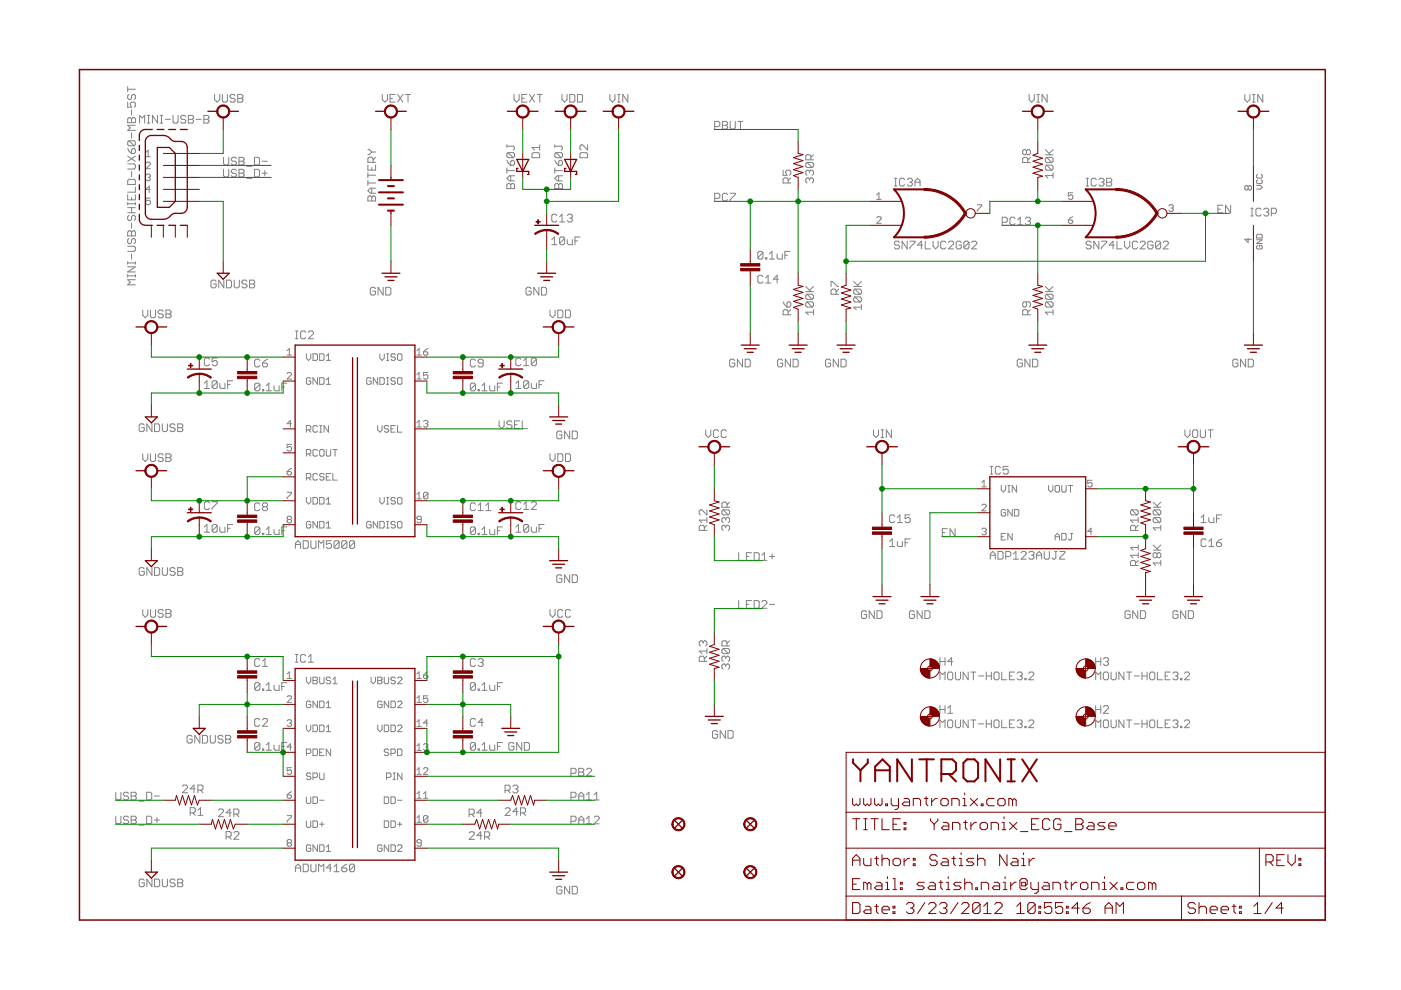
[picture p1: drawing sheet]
<svg xmlns="http://www.w3.org/2000/svg" width="297mm" height="210mm" viewBox="0 0 297 210" stroke-linecap="round" stroke-linejoin="round" font-family="sans-serif">
<g fill="#808080" stroke="#808080" stroke-width=".21">
<path d="M27.1 60.4h1.6z"/>
<path d="M27.1 60.4l.5-.6z"/>
<path d="M27.1 59.3l.5 .5z"/>
<path d="M27.1 59.3h1.6z"/>
<path d="M28.7 58.2v.6z"/>
<path d="M27.1 58.5h1.6z"/>
<path d="M27.1 58.2v.6z"/>
<path d="M27.1 57.7h1.6z"/>
<path d="M27.1 57.7l1.6-1.1z"/>
<path d="M27.1 56.6h1.6z"/>
<path d="M28.7 55.5v.5z"/>
<path d="M27.1 55.8h1.6z"/>
<path d="M27.1 55.5v.5z"/>
<path d="M27.9 53.8v1.1z"/>
<path d="M27.1 53.3h1.3z"/>
<path d="M28.7 53l-.3 .3z"/>
<path d="M28.7 52.5v.5z"/>
<path d="M28.4 52.2l.3 .3z"/>
<path d="M27.1 52.2h1.3z"/>
<path d="M27.3 50.6l-.2 .2z"/>
<path d="M27.1 50.8v.6z"/>
<path d="M27.1 51.4l.2 .3z"/>
<path d="M27.3 51.7h.3z"/>
<path d="M27.6 51.7l.3-.3z"/>
<path d="M27.9 50.8v.6z"/>
<path d="M27.9 50.8l.3-.2z"/>
<path d="M28.2 50.6h.2z"/>
<path d="M28.4 50.6l.3 .2z"/>
<path d="M28.7 50.8v.6z"/>
<path d="M28.7 51.4l-.3 .3z"/>
<path d="M27.1 50h1.6z"/>
<path d="M27.1 49.2v.8z"/>
<path d="M27.1 49.2l.2-.3z"/>
<path d="M27.3 48.9h.3z"/>
<path d="M27.6 48.9l.3 .3z"/>
<path d="M28.2 48.9l-.3 .3z"/>
<path d="M28.2 48.9h.2z"/>
<path d="M28.4 48.9l.3 .3z"/>
<path d="M28.7 49.2v.8z"/>
<path d="M27.9 49.2v.8z"/>
<path d="M27.9 47.3v1.1z"/>
<path d="M27.3 45.7l-.2 .2z"/>
<path d="M27.1 45.9v.6z"/>
<path d="M27.1 46.5l.2 .3z"/>
<path d="M27.3 46.8h.3z"/>
<path d="M27.6 46.8l.3-.3z"/>
<path d="M27.9 45.9v.6z"/>
<path d="M27.9 45.9l.3-.2z"/>
<path d="M28.2 45.7h.2z"/>
<path d="M28.4 45.7l.3 .2z"/>
<path d="M28.7 45.9v.6z"/>
<path d="M28.7 46.5l-.3 .3z"/>
<path d="M27.1 45.1h1.6z"/>
<path d="M27.9 44v1.1z"/>
<path d="M27.1 44h1.6z"/>
<path d="M28.7 42.9v.6z"/>
<path d="M27.1 43.2h1.6z"/>
<path d="M27.1 42.9v.6z"/>
<path d="M27.1 41.3v1.1z"/>
<path d="M27.1 42.4h1.6z"/>
<path d="M28.7 41.3v1.1z"/>
<path d="M27.9 41.8v.6z"/>
<path d="M27.1 40.7h1.6z"/>
<path d="M28.7 39.7v1z"/>
<path d="M27.1 39.1h1.6z"/>
<path d="M28.7 38.3v.8z"/>
<path d="M28.4 38l.3 .3z"/>
<path d="M27.3 38h1.1z"/>
<path d="M27.3 38l-.2 .3z"/>
<path d="M27.1 38.3v.8z"/>
<path d="M27.9 36.4v1.1z"/>
<path d="M27.1 35.8h1.3z"/>
<path d="M28.7 35.6l-.3 .2z"/>
<path d="M28.7 35v.6z"/>
<path d="M28.4 34.8l.3 .2z"/>
<path d="M27.1 34.8h1.3z"/>
<path d="M27.1 34.2l1.6-1.1z"/>
<path d="M27.1 33.1l1.6 1.1z"/>
<path d="M27.1 31.5l.2 .5z"/>
<path d="M27.3 32l.6 .6z"/>
<path d="M27.9 32.6h.5z"/>
<path d="M28.4 32.6l.3-.3z"/>
<path d="M28.7 31.7v.6z"/>
<path d="M28.4 31.5l.3 .2z"/>
<path d="M28.2 31.5h.2z"/>
<path d="M28.2 31.5l-.3 .2z"/>
<path d="M27.9 31.7v.9z"/>
<path d="M27.3 30.9h1.1z"/>
<path d="M27.1 30.6l.2 .3z"/>
<path d="M27.1 30.1v.5z"/>
<path d="M27.1 30.1l.2-.3z"/>
<path d="M27.3 29.8h1.1z"/>
<path d="M28.4 29.8l.3 .3z"/>
<path d="M28.7 30.1v.5z"/>
<path d="M28.7 30.6l-.3 .3z"/>
<path d="M27.3 29.8l1.1 1.1z"/>
<path d="M27.9 28.2v1.1z"/>
<path d="M27.1 27.6h1.6z"/>
<path d="M27.1 27.6l.5-.5z"/>
<path d="M27.1 26.6l.5 .5z"/>
<path d="M27.1 26.6h1.6z"/>
<path d="M27.1 26h1.6z"/>
<path d="M27.1 25.2v.8z"/>
<path d="M27.1 25.2l.2-.3z"/>
<path d="M27.3 24.9h.3z"/>
<path d="M27.6 24.9l.3 .3z"/>
<path d="M27.9 25.2l.3-.3z"/>
<path d="M28.2 24.9h.2z"/>
<path d="M28.4 24.9l.3 .3z"/>
<path d="M28.7 25.2v.8z"/>
<path d="M27.9 25.2v.8z"/>
<path d="M27.9 23.3v1.1z"/>
<path d="M27.1 21.7v1z"/>
<path d="M27.1 22.7h.8z"/>
<path d="M27.6 22.2l.3 .5z"/>
<path d="M27.6 21.9v.3z"/>
<path d="M27.6 21.9l.3-.2z"/>
<path d="M27.9 21.7h.5z"/>
<path d="M28.4 21.7l.3 .2z"/>
<path d="M28.7 21.9v.6z"/>
<path d="M28.7 22.5l-.3 .2z"/>
<path d="M27.3 20l-.2 .3z"/>
<path d="M27.1 20.3v.5z"/>
<path d="M27.1 20.8l.2 .3z"/>
<path d="M27.3 21.1h.3z"/>
<path d="M27.6 21.1l.3-.3z"/>
<path d="M27.9 20.3v.5z"/>
<path d="M27.9 20.3l.3-.3z"/>
<path d="M28.2 20h.2z"/>
<path d="M28.4 20l.3 .3z"/>
<path d="M28.7 20.3v.5z"/>
<path d="M28.7 20.8l-.3 .3z"/>
<path d="M27.1 18.9h1.6z"/>
<path d="M27.1 18.4v1.1z"/>
<path d="M45.5 20v1.1z"/>
<path d="M45.5 21.1l.5 .6z"/>
<path d="M46 21.7l.6-.6z"/>
<path d="M46.6 20v1.1z"/>
<path d="M47.1 20v1.4z"/>
<path d="M47.1 21.4l.3 .3z"/>
<path d="M47.4 21.7h.5z"/>
<path d="M47.9 21.7l.3-.3z"/>
<path d="M48.2 20v1.4z"/>
<path d="M49.6 20l.2 .3z"/>
<path d="M49 20h.6z"/>
<path d="M49 20l-.2 .3z"/>
<path d="M48.8 20.3v.3z"/>
<path d="M48.8 20.6l.2 .2z"/>
<path d="M49 20.8h.6z"/>
<path d="M49.6 20.8l.2 .3z"/>
<path d="M49.8 21.1v.3z"/>
<path d="M49.8 21.4l-.2 .3z"/>
<path d="M49 21.7h.6z"/>
<path d="M48.8 21.4l.2 .3z"/>
<path d="M50.4 20v1.7z"/>
<path d="M50.4 20h.8z"/>
<path d="M51.2 20l.3 .3z"/>
<path d="M51.5 20.3v.3z"/>
<path d="M51.5 20.6l-.3 .2z"/>
<path d="M51.2 20.8l.3 .3z"/>
<path d="M51.5 21.1v.3z"/>
<path d="M51.5 21.4l-.3 .3z"/>
<path d="M50.4 21.7h.8z"/>
<path d="M50.4 20.8h.8z"/>
<path d="M62.6 115.2v1.1z"/>
<path d="M62.6 115.2l.6-.6z"/>
<path d="M63.2 114.6l.5 .6z"/>
<path d="M63.7 115.2v1.1z"/>
<path d="M62.6 115.4h1.1z"/>
<path d="M64.3 114.6v1.7z"/>
<path d="M64.3 116.3h.8z"/>
<path d="M65.1 116.3l.3-.3z"/>
<path d="M65.4 114.9v1.1z"/>
<path d="M65.1 114.6l.3 .3z"/>
<path d="M64.3 114.6h.8z"/>
<path d="M65.9 114.6v1.4z"/>
<path d="M65.9 116l.3 .3z"/>
<path d="M66.2 116.3h.5z"/>
<path d="M67 116l-.3 .3z"/>
<path d="M67 114.6v1.4z"/>
<path d="M67.5 114.6v1.7z"/>
<path d="M67.5 114.6l.6 .6z"/>
<path d="M68.1 115.2l.5-.6z"/>
<path d="M68.6 114.6v1.7z"/>
<path d="M69.2 114.6h1.1z"/>
<path d="M69.2 114.6v.8z"/>
<path d="M69.2 115.4l.5-.2z"/>
<path d="M69.7 115.2h.3z"/>
<path d="M70 115.2l.3 .2z"/>
<path d="M70.3 115.4v.6z"/>
<path d="M70.3 116l-.3 .3z"/>
<path d="M69.5 116.3h.5z"/>
<path d="M69.2 116l.3 .3z"/>
<path d="M70.8 114.9v1.1z"/>
<path d="M70.8 114.9l.3-.3z"/>
<path d="M71.1 114.6h.5z"/>
<path d="M71.6 114.6l.3 .3z"/>
<path d="M71.9 114.9v1.1z"/>
<path d="M71.9 116l-.3 .3z"/>
<path d="M71.1 116.3h.5z"/>
<path d="M70.8 116l.3 .3z"/>
<path d="M70.8 116l1.1-1.1z"/>
<path d="M72.5 114.9v1.1z"/>
<path d="M72.5 114.9l.2-.3z"/>
<path d="M72.7 114.6h.6z"/>
<path d="M73.3 114.6l.3 .3z"/>
<path d="M73.6 114.9v1.1z"/>
<path d="M73.6 116l-.3 .3z"/>
<path d="M72.7 116.3h.6z"/>
<path d="M72.5 116l.2 .3z"/>
<path d="M72.5 116l1.1-1.1z"/>
<path d="M74.1 114.9v1.1z"/>
<path d="M74.1 114.9l.3-.3z"/>
<path d="M74.4 114.6h.5z"/>
<path d="M74.9 114.6l.3 .3z"/>
<path d="M75.2 114.9v1.1z"/>
<path d="M75.2 116l-.3 .3z"/>
<path d="M74.4 116.3h.5z"/>
<path d="M74.1 116l.3 .3z"/>
<path d="M74.1 116l1.1-1.1z"/>
<path d="M62.6 183.7v1.1z"/>
<path d="M62.6 183.7l.6-.5z"/>
<path d="M63.2 183.2l.5 .5z"/>
<path d="M63.7 183.7v1.1z"/>
<path d="M62.6 184h1.1z"/>
<path d="M64.3 183.2v1.6z"/>
<path d="M64.3 184.8h.8z"/>
<path d="M65.1 184.8l.3-.2z"/>
<path d="M65.4 183.5v1.1z"/>
<path d="M65.1 183.2l.3 .3z"/>
<path d="M64.3 183.2h.8z"/>
<path d="M65.9 183.2v1.4z"/>
<path d="M65.9 184.6l.3 .2z"/>
<path d="M66.2 184.8h.5z"/>
<path d="M66.7 184.8l.3-.2z"/>
<path d="M67 183.2v1.4z"/>
<path d="M67.5 183.2v1.6z"/>
<path d="M67.5 183.2l.6 .5z"/>
<path d="M68.1 183.7l.5-.5z"/>
<path d="M68.6 183.2v1.6z"/>
<path d="M70 183.2v1.6z"/>
<path d="M70 183.2l-.8 .8z"/>
<path d="M69.2 184h1.1z"/>
<path d="M70.8 183.7l.6-.5z"/>
<path d="M71.4 183.2v1.6z"/>
<path d="M70.8 184.8h1.1z"/>
<path d="M73 183.5l.6-.3z"/>
<path d="M73 183.5l-.5 .5z"/>
<path d="M72.5 184v.6z"/>
<path d="M72.5 184.6l.2 .2z"/>
<path d="M72.7 184.8h.6z"/>
<path d="M73.3 184.8l.3-.2z"/>
<path d="M73.6 184.3v.3z"/>
<path d="M73.3 184l.3 .3z"/>
<path d="M72.5 184h.8z"/>
<path d="M74.1 183.5v1.1z"/>
<path d="M74.1 183.5l.3-.3z"/>
<path d="M74.4 183.2h.5z"/>
<path d="M74.9 183.2l.3 .3z"/>
<path d="M75.2 183.5v1.1z"/>
<path d="M74.9 184.8l.3-.2z"/>
<path d="M74.4 184.8h.5z"/>
<path d="M74.1 184.6l.3 .2z"/>
<path d="M75.2 183.5l-1.1 1.1z"/>
<path d="M54 81.5v1.1z"/>
<path d="M54.3 81.2l-.3 .3z"/>
<path d="M54.3 81.2h.5z"/>
<path d="M54.8 81.2l.3 .3z"/>
<path d="M55.1 81.5v1.1z"/>
<path d="M55.1 82.6l-.3 .3z"/>
<path d="M54.3 82.9h.5z"/>
<path d="M54 82.6l.3 .3z"/>
<path d="M54 82.6l1.1-1.1z"/>
<path d="M55.6 82.6v.3z"/>
<path d="M55.6 82.6h.3z"/>
<path d="M55.9 82.6v.3z"/>
<path d="M55.6 82.9h.3z"/>
<path d="M56.5 81.8l.5-.6z"/>
<path d="M57 81.2v1.7z"/>
<path d="M56.5 82.9h1.1z"/>
<path d="M58.1 81.8v.8z"/>
<path d="M58.1 82.6l.3 .3z"/>
<path d="M58.4 82.9h.8z"/>
<path d="M59.2 81.8v1.1z"/>
<path d="M59.7 81.2v1.7z"/>
<path d="M59.7 81.2h1.1z"/>
<path d="M59.7 82h.6z"/>
<path d="M54 112v1.1z"/>
<path d="M54.3 111.7l-.3 .3z"/>
<path d="M54.3 111.7h.5z"/>
<path d="M54.8 111.7l.3 .3z"/>
<path d="M55.1 112v1.1z"/>
<path d="M55.1 113.1l-.3 .2z"/>
<path d="M54.3 113.3h.5z"/>
<path d="M54 113.1l.3 .2z"/>
<path d="M54 113.1l1.1-1.1z"/>
<path d="M55.6 113.1v.2z"/>
<path d="M55.6 113.1h.3z"/>
<path d="M55.9 113.1v.2z"/>
<path d="M55.6 113.3h.3z"/>
<path d="M56.5 112.3l.5-.6z"/>
<path d="M57 111.7v1.6z"/>
<path d="M56.5 113.3h1.1z"/>
<path d="M58.1 112.3v.8z"/>
<path d="M58.1 113.1l.3 .2z"/>
<path d="M58.4 113.3h.8z"/>
<path d="M59.2 112.3v1z"/>
<path d="M59.7 111.7v1.6z"/>
<path d="M59.7 111.7h1.1z"/>
<path d="M59.7 112.5h.6z"/>
<path d="M99.7 81.5v1.1z"/>
<path d="M100 81.2l-.3 .3z"/>
<path d="M100 81.2h.5z"/>
<path d="M100.5 81.2l.3 .3z"/>
<path d="M100.8 81.5v1.1z"/>
<path d="M100.8 82.6l-.3 .3z"/>
<path d="M100 82.9h.5z"/>
<path d="M99.7 82.6l.3 .3z"/>
<path d="M99.7 82.6l1.1-1.1z"/>
<path d="M101.4 82.6v.3z"/>
<path d="M101.4 82.6h.2z"/>
<path d="M101.6 82.6v.3z"/>
<path d="M101.4 82.9h.2z"/>
<path d="M102.2 81.8l.5-.6z"/>
<path d="M102.7 81.2v1.7z"/>
<path d="M102.2 82.9h1.1z"/>
<path d="M103.8 81.8v.8z"/>
<path d="M103.8 82.6l.3 .3z"/>
<path d="M104.1 82.9h.8z"/>
<path d="M104.9 81.8v1.1z"/>
<path d="M105.5 81.2v1.7z"/>
<path d="M105.5 81.2h1z"/>
<path d="M105.5 82h.5z"/>
<path d="M99.7 112v1.1z"/>
<path d="M100 111.7l-.3 .3z"/>
<path d="M100 111.7h.5z"/>
<path d="M100.5 111.7l.3 .3z"/>
<path d="M100.8 112v1.1z"/>
<path d="M100.8 113.1l-.3 .2z"/>
<path d="M100 113.3h.5z"/>
<path d="M99.7 113.1l.3 .2z"/>
<path d="M99.7 113.1l1.1-1.1z"/>
<path d="M101.4 113.1v.2z"/>
<path d="M101.4 113.1h.2z"/>
<path d="M101.6 113.1v.2z"/>
<path d="M101.4 113.3h.2z"/>
<path d="M102.2 112.3l.5-.6z"/>
<path d="M102.7 111.7v1.6z"/>
<path d="M102.2 113.3h1.1z"/>
<path d="M103.8 112.3v.8z"/>
<path d="M103.8 113.1l.3 .2z"/>
<path d="M104.1 113.3h.8z"/>
<path d="M104.9 112.3v1z"/>
<path d="M105.5 111.7v1.6z"/>
<path d="M105.5 111.7h1z"/>
<path d="M105.5 112.5h.5z"/>
<path d="M43.3 81.3l.6-.6z"/>
<path d="M43.9 80.7v1.7z"/>
<path d="M43.3 82.4h1.1z"/>
<path d="M45 81v1.1z"/>
<path d="M45 81l.3-.3z"/>
<path d="M45.3 80.7h.5z"/>
<path d="M45.8 80.7l.3 .3z"/>
<path d="M46.1 81v1.1z"/>
<path d="M46.1 82.1l-.3 .3z"/>
<path d="M45.3 82.4h.5z"/>
<path d="M45 82.1l.3 .3z"/>
<path d="M45 82.1l1.1-1.1z"/>
<path d="M46.6 81.3v.8z"/>
<path d="M46.6 82.1l.3 .3z"/>
<path d="M46.9 82.4h.8z"/>
<path d="M47.7 81.3v1.1z"/>
<path d="M48.3 80.7v1.7z"/>
<path d="M48.3 80.7h1z"/>
<path d="M48.3 81.5h.5z"/>
<path d="M43.3 111.8l.6-.6z"/>
<path d="M43.9 111.2v1.6z"/>
<path d="M43.3 112.8h1.1z"/>
<path d="M45 111.5v1.1z"/>
<path d="M45 111.5l.3-.3z"/>
<path d="M45.3 111.2h.5z"/>
<path d="M45.8 111.2l.3 .3z"/>
<path d="M46.1 111.5v1.1z"/>
<path d="M46.1 112.6l-.3 .2z"/>
<path d="M45.3 112.8h.5z"/>
<path d="M45 112.6l.3 .2z"/>
<path d="M45 112.6l1.1-1.1z"/>
<path d="M46.6 111.8v.8z"/>
<path d="M46.6 112.6l.3 .2z"/>
<path d="M46.9 112.8h.8z"/>
<path d="M47.7 111.8v1z"/>
<path d="M48.3 111.2v1.6z"/>
<path d="M48.3 111.2h1z"/>
<path d="M48.3 112h.5z"/>
<path d="M109.9 80.7l-.5 .6z"/>
<path d="M109.9 80.7v1.7z"/>
<path d="M109.4 82.4h1z"/>
<path d="M111 81v1.1z"/>
<path d="M111.3 80.7l-.3 .3z"/>
<path d="M111.3 80.7h.5z"/>
<path d="M111.8 80.7l.3 .3z"/>
<path d="M112.1 81v1.1z"/>
<path d="M111.8 82.4l.3-.3z"/>
<path d="M111.3 82.4h.5z"/>
<path d="M111 82.1l.3 .3z"/>
<path d="M111 82.1l1.1-1.1z"/>
<path d="M112.6 81.3v.8z"/>
<path d="M112.6 82.1l.3 .3z"/>
<path d="M112.9 82.4h.8z"/>
<path d="M113.7 81.3v1.1z"/>
<path d="M114.3 80.7v1.7z"/>
<path d="M114.3 80.7h1.1z"/>
<path d="M114.3 81.5h.5z"/>
<path d="M109.9 111.2l-.5 .6z"/>
<path d="M109.9 111.2v1.6z"/>
<path d="M109.4 112.8h1z"/>
<path d="M111 111.5v1.1z"/>
<path d="M111.3 111.2l-.3 .3z"/>
<path d="M111.3 111.2h.5z"/>
<path d="M111.8 111.2l.3 .3z"/>
<path d="M112.1 111.5v1.1z"/>
<path d="M111.8 112.8l.3-.2z"/>
<path d="M111.3 112.8h.5z"/>
<path d="M111 112.6l.3 .2z"/>
<path d="M111 112.6l1.1-1.1z"/>
<path d="M112.6 111.8v.8z"/>
<path d="M112.6 112.6l.3 .2z"/>
<path d="M112.9 112.8h.8z"/>
<path d="M113.7 111.8v1z"/>
<path d="M114.3 111.2v1.6z"/>
<path d="M114.3 111.2h1.1z"/>
<path d="M114.3 112h.5z"/>
<path d="M30.3 65.7v1.1z"/>
<path d="M30.3 66.8l.5 .6z"/>
<path d="M30.8 67.4l.5-.6z"/>
<path d="M31.3 65.7v1.1z"/>
<path d="M31.9 65.7v1.4z"/>
<path d="M31.9 67.1l.3 .3z"/>
<path d="M32.2 67.4h.5z"/>
<path d="M33 67.1l-.3 .3z"/>
<path d="M33 65.7v1.4z"/>
<path d="M34.4 65.7l.2 .3z"/>
<path d="M33.8 65.7h.6z"/>
<path d="M33.8 65.7l-.3 .3z"/>
<path d="M33.5 66v.3z"/>
<path d="M33.5 66.3l.3 .3z"/>
<path d="M33.8 66.6h.6z"/>
<path d="M34.4 66.6l.2 .2z"/>
<path d="M34.6 66.8v.3z"/>
<path d="M34.6 67.1l-.2 .3z"/>
<path d="M33.8 67.4h.6z"/>
<path d="M33.5 67.1l.3 .3z"/>
<path d="M35.2 65.7v1.7z"/>
<path d="M35.2 65.7h.8z"/>
<path d="M36 65.7l.3 .3z"/>
<path d="M36.3 66v.3z"/>
<path d="M36 66.6l.3-.3z"/>
<path d="M36 66.6l.3 .2z"/>
<path d="M36.3 66.8v.3z"/>
<path d="M36.3 67.1l-.3 .3z"/>
<path d="M35.2 67.4h.8z"/>
<path d="M35.2 66.6h.8z"/>
<path d="M30.3 96.2v1.1z"/>
<path d="M30.3 97.3l.5 .6z"/>
<path d="M30.8 97.9l.5-.6z"/>
<path d="M31.3 96.2v1.1z"/>
<path d="M31.9 96.2v1.4z"/>
<path d="M31.9 97.6l.3 .3z"/>
<path d="M32.2 97.9h.5z"/>
<path d="M32.7 97.9l.3-.3z"/>
<path d="M33 96.2v1.4z"/>
<path d="M34.4 96.2l.2 .3z"/>
<path d="M33.8 96.2h.6z"/>
<path d="M33.8 96.2l-.3 .3z"/>
<path d="M33.5 96.5v.3z"/>
<path d="M33.5 96.8l.3 .2z"/>
<path d="M33.8 97h.6z"/>
<path d="M34.4 97l.2 .3z"/>
<path d="M34.6 97.3v.3z"/>
<path d="M34.6 97.6l-.2 .3z"/>
<path d="M33.8 97.9h.6z"/>
<path d="M33.5 97.6l.3 .3z"/>
<path d="M35.2 96.2v1.7z"/>
<path d="M35.2 96.2h.8z"/>
<path d="M36 96.2l.3 .3z"/>
<path d="M36.3 96.5v.3z"/>
<path d="M36 97l.3-.2z"/>
<path d="M36 97l.3 .3z"/>
<path d="M36.3 97.3v.3z"/>
<path d="M36 97.9l.3-.3z"/>
<path d="M35.2 97.9h.8z"/>
<path d="M35.2 97h.8z"/>
<path d="M118.9 91.4l.2 .3z"/>
<path d="M118.3 91.4h.6z"/>
<path d="M118.3 91.4l-.3 .3z"/>
<path d="M118 91.7v1.1z"/>
<path d="M118 92.8l.3 .2z"/>
<path d="M118.3 93h.6z"/>
<path d="M119.1 92.8l-.2 .2z"/>
<path d="M119.1 92.2v.6z"/>
<path d="M118.6 92.2h.5z"/>
<path d="M119.7 91.4v1.6z"/>
<path d="M119.7 91.4l1.1 1.6z"/>
<path d="M120.8 91.4v1.6z"/>
<path d="M121.3 91.4v1.6z"/>
<path d="M121.3 93h.8z"/>
<path d="M122.1 93l.3-.2z"/>
<path d="M122.4 91.7v1.1z"/>
<path d="M122.1 91.4l.3 .3z"/>
<path d="M121.3 91.4h.8z"/>
<path d="M118.9 121.9l.2 .3z"/>
<path d="M118.3 121.9h.6z"/>
<path d="M118.3 121.9l-.3 .3z"/>
<path d="M118 122.2v1z"/>
<path d="M118 123.2l.3 .3z"/>
<path d="M118.3 123.5h.6z"/>
<path d="M119.1 123.2l-.2 .3z"/>
<path d="M119.1 122.7v.5z"/>
<path d="M118.6 122.7h.5z"/>
<path d="M119.7 121.9v1.6z"/>
<path d="M119.7 121.9l1.1 1.6z"/>
<path d="M120.8 121.9v1.6z"/>
<path d="M121.3 121.9v1.6z"/>
<path d="M121.3 123.5h.8z"/>
<path d="M122.1 123.5l.3-.3z"/>
<path d="M122.4 122.2v1z"/>
<path d="M122.1 121.9l.3 .3z"/>
<path d="M121.3 121.9h.8z"/>
<path d="M54 145v1.1z"/>
<path d="M54 145l.3-.3z"/>
<path d="M54.3 144.7h.5z"/>
<path d="M54.8 144.7l.3 .3z"/>
<path d="M55.1 145v1.1z"/>
<path d="M55.1 146.1l-.3 .3z"/>
<path d="M54.3 146.4h.5z"/>
<path d="M54 146.1l.3 .3z"/>
<path d="M54 146.1l1.1-1.1z"/>
<path d="M55.6 146.1v.3z"/>
<path d="M55.6 146.1h.3z"/>
<path d="M55.9 146.1v.3z"/>
<path d="M55.6 146.4h.3z"/>
<path d="M56.5 145.3l.5-.6z"/>
<path d="M57 144.7v1.7z"/>
<path d="M56.5 146.4h1.1z"/>
<path d="M58.1 145.3v.8z"/>
<path d="M58.1 146.1l.3 .3z"/>
<path d="M58.4 146.4h.8z"/>
<path d="M59.2 145.3v1.1z"/>
<path d="M59.7 144.7v1.7z"/>
<path d="M59.7 144.7h1.1z"/>
<path d="M59.7 145.5h.6z"/>
<path d="M54 157.7v1.1z"/>
<path d="M54 157.7l.3-.3z"/>
<path d="M54.3 157.4h.5z"/>
<path d="M54.8 157.4l.3 .3z"/>
<path d="M55.1 157.7v1.1z"/>
<path d="M55.1 158.8l-.3 .3z"/>
<path d="M54.3 159.1h.5z"/>
<path d="M54 158.8l.3 .3z"/>
<path d="M54 158.8l1.1-1.1z"/>
<path d="M55.6 158.8v.3z"/>
<path d="M55.6 158.8h.3z"/>
<path d="M55.9 158.8v.3z"/>
<path d="M55.6 159.1h.3z"/>
<path d="M56.5 158l.5-.6z"/>
<path d="M57 157.4v1.7z"/>
<path d="M56.5 159.1h1.1z"/>
<path d="M58.1 158v.8z"/>
<path d="M58.1 158.8l.3 .3z"/>
<path d="M58.4 159.1h.8z"/>
<path d="M59.2 158v1.1z"/>
<path d="M59.7 157.4v1.7z"/>
<path d="M59.7 157.4h1.1z"/>
<path d="M59.7 158.2h.6z"/>
<path d="M99.7 145v1.1z"/>
<path d="M99.7 145l.3-.3z"/>
<path d="M100 144.7h.5z"/>
<path d="M100.5 144.7l.3 .3z"/>
<path d="M100.8 145v1.1z"/>
<path d="M100.8 146.1l-.3 .3z"/>
<path d="M100 146.4h.5z"/>
<path d="M99.7 146.1l.3 .3z"/>
<path d="M99.7 146.1l1.1-1.1z"/>
<path d="M101.4 146.1v.3z"/>
<path d="M101.4 146.1h.2z"/>
<path d="M101.6 146.1v.3z"/>
<path d="M101.4 146.4h.2z"/>
<path d="M102.2 145.3l.5-.6z"/>
<path d="M102.7 144.7v1.7z"/>
<path d="M102.2 146.4h1.1z"/>
<path d="M103.8 145.3v.8z"/>
<path d="M103.8 146.1l.3 .3z"/>
<path d="M104.1 146.4h.8z"/>
<path d="M104.9 145.3v1.1z"/>
<path d="M105.5 144.7v1.7z"/>
<path d="M105.5 144.7h1z"/>
<path d="M105.5 145.5h.5z"/>
<path d="M99.7 157.7v1.1z"/>
<path d="M99.7 157.7l.3-.3z"/>
<path d="M100 157.4h.5z"/>
<path d="M100.5 157.4l.3 .3z"/>
<path d="M100.8 157.7v1.1z"/>
<path d="M100.8 158.8l-.3 .3z"/>
<path d="M100 159.1h.5z"/>
<path d="M99.7 158.8l.3 .3z"/>
<path d="M99.7 158.8l1.1-1.1z"/>
<path d="M101.4 158.8v.3z"/>
<path d="M101.4 158.8h.2z"/>
<path d="M101.6 158.8v.3z"/>
<path d="M101.4 159.1h.2z"/>
<path d="M102.2 158l.5-.6z"/>
<path d="M102.7 157.4v1.7z"/>
<path d="M102.2 159.1h1.1z"/>
<path d="M103.8 158v.8z"/>
<path d="M103.8 158.8l.3 .3z"/>
<path d="M104.1 159.1h.8z"/>
<path d="M104.9 158v1.1z"/>
<path d="M105.5 157.4v1.7z"/>
<path d="M105.5 157.4h1z"/>
<path d="M105.5 158.2h.5z"/>
<path d="M38.7 168.1h1.1z"/>
<path d="M38.7 168.1l1.1-1.1z"/>
<path d="M39.8 166.7v.3z"/>
<path d="M39.5 166.5l.3 .2z"/>
<path d="M38.9 166.5h.6z"/>
<path d="M38.7 166.7l.2-.2z"/>
<path d="M41.1 166.5v1.6z"/>
<path d="M41.1 166.5l-.8 .8z"/>
<path d="M40.3 167.3h1.1z"/>
<path d="M42 166.5v1.6z"/>
<path d="M42 166.5h.8z"/>
<path d="M42.8 166.5l.2 .2z"/>
<path d="M43 166.7v.6z"/>
<path d="M43 167.3l-.2 .2z"/>
<path d="M42 167.5h.8z"/>
<path d="M42.5 167.5l.5 .6z"/>
<path d="M46.3 173.2h1.1z"/>
<path d="M46.3 173.2l1.1-1.1z"/>
<path d="M47.4 171.8v.3z"/>
<path d="M47.1 171.5l.3 .3z"/>
<path d="M46.6 171.5h.5z"/>
<path d="M46.3 171.8l.3-.3z"/>
<path d="M48.7 171.5v1.7z"/>
<path d="M48.7 171.5l-.8 .8z"/>
<path d="M47.9 172.3h1.1z"/>
<path d="M49.6 171.5v1.7z"/>
<path d="M49.6 171.5h.8z"/>
<path d="M50.4 171.5l.3 .3z"/>
<path d="M50.7 171.8v.5z"/>
<path d="M50.7 172.3l-.3 .3z"/>
<path d="M49.6 172.6h.8z"/>
<path d="M50.1 172.6l.6 .6z"/>
<path d="M107.1 172.9h1.1z"/>
<path d="M108.2 171.8l-1.1 1.1z"/>
<path d="M108.2 171.5v.3z"/>
<path d="M107.9 171.3l.3 .2z"/>
<path d="M107.4 171.3h.5z"/>
<path d="M107.1 171.5l.3-.2z"/>
<path d="M109.5 171.3v1.6z"/>
<path d="M109.5 171.3l-.8 .8z"/>
<path d="M108.7 172.1h1.1z"/>
<path d="M110.4 171.3v1.6z"/>
<path d="M110.4 171.3h.8z"/>
<path d="M111.2 171.3l.2 .2z"/>
<path d="M111.4 171.5v.6z"/>
<path d="M111.4 172.1l-.2 .3z"/>
<path d="M110.4 172.4h.8z"/>
<path d="M110.9 172.4l.5 .5z"/>
<path d="M99.5 178h1.1z"/>
<path d="M99.5 178l1.1-1.1z"/>
<path d="M100.6 176.6v.3z"/>
<path d="M100.3 176.4l.3 .2z"/>
<path d="M99.7 176.4h.6z"/>
<path d="M99.5 176.6l.2-.2z"/>
<path d="M101.9 176.4v1.6z"/>
<path d="M101.9 176.4l-.8 .8z"/>
<path d="M101.1 177.2h1.1z"/>
<path d="M102.7 176.4v1.6z"/>
<path d="M102.7 176.4h.8z"/>
<path d="M103.5 176.4l.3 .2z"/>
<path d="M103.8 176.6v.6z"/>
<path d="M103.8 177.2l-.3 .2z"/>
<path d="M102.7 177.4h.8z"/>
<path d="M103.3 177.4l.5 .6z"/>
<path d="M30.3 129.2v1.1z"/>
<path d="M30.3 130.3l.5 .6z"/>
<path d="M30.8 130.9l.5-.6z"/>
<path d="M31.3 129.2v1.1z"/>
<path d="M31.9 129.2v1.4z"/>
<path d="M31.9 130.6l.3 .3z"/>
<path d="M32.2 130.9h.5z"/>
<path d="M32.7 130.9l.3-.3z"/>
<path d="M33 129.2v1.4z"/>
<path d="M34.4 129.2l.2 .3z"/>
<path d="M33.8 129.2h.6z"/>
<path d="M33.8 129.2l-.3 .3z"/>
<path d="M33.5 129.5v.3z"/>
<path d="M33.5 129.8l.3 .2z"/>
<path d="M33.8 130h.6z"/>
<path d="M34.4 130l.2 .3z"/>
<path d="M34.6 130.3v.3z"/>
<path d="M34.6 130.6l-.2 .3z"/>
<path d="M33.8 130.9h.6z"/>
<path d="M33.5 130.6l.3 .3z"/>
<path d="M35.2 129.2v1.7z"/>
<path d="M35.2 129.2h.8z"/>
<path d="M36 129.2l.3 .3z"/>
<path d="M36.3 129.5v.3z"/>
<path d="M36.3 129.8l-.3 .2z"/>
<path d="M36 130l.3 .3z"/>
<path d="M36.3 130.3v.3z"/>
<path d="M36.3 130.6l-.3 .3z"/>
<path d="M35.2 130.9h.8z"/>
<path d="M35.2 130h.8z"/>
<path d="M116.6 129.2v1.1z"/>
<path d="M116.6 130.3l.6 .6z"/>
<path d="M117.7 130.3l-.5 .6z"/>
<path d="M117.7 129.2v1.1z"/>
<path d="M119.1 129.2l.2 .3z"/>
<path d="M118.5 129.2h.6z"/>
<path d="M118.5 129.2l-.2 .3z"/>
<path d="M118.3 129.5v1.1z"/>
<path d="M118.3 130.6l.2 .3z"/>
<path d="M118.5 130.9h.6z"/>
<path d="M119.1 130.9l.2-.3z"/>
<path d="M120.7 129.2l.3 .3z"/>
<path d="M120.2 129.2h.5z"/>
<path d="M120.2 129.2l-.3 .3z"/>
<path d="M119.9 129.5v1.1z"/>
<path d="M119.9 130.6l.3 .3z"/>
<path d="M120.2 130.9h.5z"/>
<path d="M120.7 130.9l.3-.3z"/>
<path d="M108.7 157.4l.3 .3z"/>
<path d="M108.2 157.4h.5z"/>
<path d="M108.2 157.4l-.3 .3z"/>
<path d="M107.9 157.7v1.1z"/>
<path d="M107.9 158.8l.3 .3z"/>
<path d="M108.2 159.1h.5z"/>
<path d="M109 158.8l-.3 .3z"/>
<path d="M109 158.2v.6z"/>
<path d="M108.4 158.2h.6z"/>
<path d="M109.5 157.4v1.7z"/>
<path d="M109.5 157.4l1.1 1.7z"/>
<path d="M110.6 157.4v1.7z"/>
<path d="M111.2 157.4v1.7z"/>
<path d="M111.2 159.1h.8z"/>
<path d="M112 159.1l.2-.3z"/>
<path d="M112.2 157.7v1.1z"/>
<path d="M112 157.4l.2 .3z"/>
<path d="M111.2 157.4h.8z"/>
<path d="M118.9 187.9l.2 .3z"/>
<path d="M118.3 187.9h.6z"/>
<path d="M118 188.2l.3-.3z"/>
<path d="M118 188.2v1.1z"/>
<path d="M118 189.3l.3 .2z"/>
<path d="M118.3 189.5h.6z"/>
<path d="M118.9 189.5l.2-.2z"/>
<path d="M119.1 188.7v.6z"/>
<path d="M118.6 188.7h.5z"/>
<path d="M119.7 187.9v1.6z"/>
<path d="M119.7 187.9l1.1 1.6z"/>
<path d="M120.8 187.9v1.6z"/>
<path d="M121.3 187.9v1.6z"/>
<path d="M121.3 189.5h.8z"/>
<path d="M122.1 189.5l.3-.2z"/>
<path d="M122.4 188.2v1.1z"/>
<path d="M122.1 187.9l.3 .3z"/>
<path d="M121.3 187.9h.8z"/>
<path d="M190.4 51.1l.3 .3z"/>
<path d="M189.9 51.1h.5z"/>
<path d="M189.9 51.1l-.3 .3z"/>
<path d="M189.6 51.4v.3z"/>
<path d="M189.6 51.7l.3 .3z"/>
<path d="M189.9 52h.5z"/>
<path d="M190.4 52l.3 .2z"/>
<path d="M190.7 52.2v.3z"/>
<path d="M190.4 52.8l.3-.3z"/>
<path d="M189.9 52.8h.5z"/>
<path d="M189.6 52.5l.3 .3z"/>
<path d="M191.3 51.1v1.7z"/>
<path d="M191.3 51.1l1 1.7z"/>
<path d="M192.3 51.1v1.7z"/>
<path d="M192.9 51.1h1.1z"/>
<path d="M194 51.1v.3z"/>
<path d="M194 51.4l-1.1 1.1z"/>
<path d="M192.9 52.5v.3z"/>
<path d="M195.3 51.1v1.7z"/>
<path d="M195.3 51.1l-.8 .9z"/>
<path d="M194.5 52h1.1z"/>
<path d="M196.2 51.1v1.7z"/>
<path d="M196.2 52.8h1.1z"/>
<path d="M197.8 51.1v1.1z"/>
<path d="M197.8 52.2l.6 .6z"/>
<path d="M198.4 52.8l.5-.6z"/>
<path d="M198.9 51.1v1.1z"/>
<path d="M200.3 51.1l.2 .3z"/>
<path d="M199.7 51.1h.6z"/>
<path d="M199.7 51.1l-.2 .3z"/>
<path d="M199.5 51.4v1.1z"/>
<path d="M199.5 52.5l.2 .3z"/>
<path d="M199.7 52.8h.6z"/>
<path d="M200.3 52.8l.2-.3z"/>
<path d="M201.1 52.8h1.1z"/>
<path d="M201.1 52.8l1.1-1.1z"/>
<path d="M202.2 51.4v.3z"/>
<path d="M201.9 51.1l.3 .3z"/>
<path d="M201.4 51.1h.5z"/>
<path d="M201.4 51.1l-.3 .3z"/>
<path d="M203.5 51.1l.3 .3z"/>
<path d="M203 51.1h.5z"/>
<path d="M203 51.1l-.3 .3z"/>
<path d="M202.7 51.4v1.1z"/>
<path d="M202.7 52.5l.3 .3z"/>
<path d="M203 52.8h.5z"/>
<path d="M203.5 52.8l.3-.3z"/>
<path d="M203.8 52v.5z"/>
<path d="M203.3 52h.5z"/>
<path d="M204.4 51.4v1.1z"/>
<path d="M204.4 51.4l.2-.3z"/>
<path d="M204.6 51.1h.6z"/>
<path d="M205.2 51.1l.2 .3z"/>
<path d="M205.4 51.4v1.1z"/>
<path d="M205.4 52.5l-.2 .3z"/>
<path d="M204.6 52.8h.6z"/>
<path d="M204.4 52.5l.2 .3z"/>
<path d="M204.4 52.5l1-1.1z"/>
<path d="M206 52.8h1.1z"/>
<path d="M206 52.8l1.1-1.1z"/>
<path d="M207.1 51.4v.3z"/>
<path d="M206.8 51.1l.3 .3z"/>
<path d="M206.3 51.1h.5z"/>
<path d="M206 51.4l.3-.3z"/>
<path d="M231.1 51.1l.3 .3z"/>
<path d="M230.5 51.1h.6z"/>
<path d="M230.5 51.1l-.2 .3z"/>
<path d="M230.3 51.4v.3z"/>
<path d="M230.3 51.7l.2 .3z"/>
<path d="M230.5 52h.6z"/>
<path d="M231.1 52l.3 .2z"/>
<path d="M231.4 52.2v.3z"/>
<path d="M231.4 52.5l-.3 .3z"/>
<path d="M230.5 52.8h.6z"/>
<path d="M230.3 52.5l.2 .3z"/>
<path d="M231.9 51.1v1.7z"/>
<path d="M231.9 51.1l1.1 1.7z"/>
<path d="M233 51.1v1.7z"/>
<path d="M233.5 51.1h1.1z"/>
<path d="M234.6 51.1v.3z"/>
<path d="M233.5 52.5l1.1-1.1z"/>
<path d="M233.5 52.5v.3z"/>
<path d="M236 51.1v1.7z"/>
<path d="M236 51.1l-.8 .9z"/>
<path d="M235.2 52h1.1z"/>
<path d="M236.8 51.1v1.7z"/>
<path d="M236.8 52.8h1.1z"/>
<path d="M238.4 51.1v1.1z"/>
<path d="M238.4 52.2l.6 .6z"/>
<path d="M239 52.8l.5-.6z"/>
<path d="M239.5 51.1v1.1z"/>
<path d="M240.9 51.1l.3 .3z"/>
<path d="M240.4 51.1h.5z"/>
<path d="M240.4 51.1l-.3 .3z"/>
<path d="M240.1 51.4v1.1z"/>
<path d="M240.1 52.5l.3 .3z"/>
<path d="M240.4 52.8h.5z"/>
<path d="M240.9 52.8l.3-.3z"/>
<path d="M241.7 52.8h1.1z"/>
<path d="M241.7 52.8l1.1-1.1z"/>
<path d="M242.8 51.4v.3z"/>
<path d="M242.5 51.1l.3 .3z"/>
<path d="M242 51.1h.5z"/>
<path d="M242 51.1l-.3 .3z"/>
<path d="M244.2 51.1l.3 .3z"/>
<path d="M243.6 51.1h.6z"/>
<path d="M243.6 51.1l-.2 .3z"/>
<path d="M243.4 51.4v1.1z"/>
<path d="M243.4 52.5l.2 .3z"/>
<path d="M243.6 52.8h.6z"/>
<path d="M244.2 52.8l.3-.3z"/>
<path d="M244.5 52v.5z"/>
<path d="M243.9 52h.6z"/>
<path d="M245 51.4v1.1z"/>
<path d="M245 51.4l.3-.3z"/>
<path d="M245.3 51.1h.5z"/>
<path d="M245.8 51.1l.3 .3z"/>
<path d="M246.1 51.4v1.1z"/>
<path d="M246.1 52.5l-.3 .3z"/>
<path d="M245.3 52.8h.5z"/>
<path d="M245 52.5l.3 .3z"/>
<path d="M245 52.5l1.1-1.1z"/>
<path d="M246.6 52.8h1.1z"/>
<path d="M246.6 52.8l1.1-1.1z"/>
<path d="M247.7 51.4v.3z"/>
<path d="M247.5 51.1l.2 .3z"/>
<path d="M246.9 51.1h.6z"/>
<path d="M246.6 51.4l.3-.3z"/>
<path d="M181 65.1l.5 .6z"/>
<path d="M181 65.1h1.6z"/>
<path d="M182.6 64.6v1.1z"/>
<path d="M181.3 64h1.1z"/>
<path d="M181 63.8l.3 .2z"/>
<path d="M181 63.2v.6z"/>
<path d="M181 63.2l.3-.3z"/>
<path d="M181.3 62.9h1.1z"/>
<path d="M182.4 62.9l.2 .3z"/>
<path d="M182.6 63.2v.6z"/>
<path d="M182.4 64l.2-.2z"/>
<path d="M181.3 62.9l1.1 1.1z"/>
<path d="M181.3 62.4h1.1z"/>
<path d="M181 62.1l.3 .3z"/>
<path d="M181 61.6v.5z"/>
<path d="M181 61.6l.3-.3z"/>
<path d="M181.3 61.3h1.1z"/>
<path d="M182.4 61.3l.2 .3z"/>
<path d="M182.6 61.6v.5z"/>
<path d="M182.6 62.1l-.2 .3z"/>
<path d="M181.3 61.3l1.1 1.1z"/>
<path d="M181 60.7h1.6z"/>
<path d="M181 59.7l1.1 1z"/>
<path d="M181.8 60.5l.8-.8z"/>
<path d="M221.6 37.2l.6 .5z"/>
<path d="M221.6 37.2h1.7z"/>
<path d="M223.3 36.6v1.1z"/>
<path d="M221.9 36.1h1.1z"/>
<path d="M221.6 35.8l.3 .3z"/>
<path d="M221.6 35.3v.5z"/>
<path d="M221.6 35.3l.3-.3z"/>
<path d="M221.9 35h1.1z"/>
<path d="M223 35l.3 .3z"/>
<path d="M223.3 35.3v.5z"/>
<path d="M223.3 35.8l-.3 .3z"/>
<path d="M221.9 35l1.1 1.1z"/>
<path d="M221.9 34.5h1.1z"/>
<path d="M221.6 34.2l.3 .3z"/>
<path d="M221.6 33.6v.6z"/>
<path d="M221.6 33.6l.3-.2z"/>
<path d="M221.9 33.4h1.1z"/>
<path d="M223 33.4l.3 .2z"/>
<path d="M223.3 33.6v.6z"/>
<path d="M223.3 34.2l-.3 .3z"/>
<path d="M221.9 33.4l1.1 1.1z"/>
<path d="M221.6 32.8h1.7z"/>
<path d="M221.6 31.7l1.1 1.1z"/>
<path d="M222.4 32.6l.9-.9z"/>
<path d="M221.6 66.2l.6 .5z"/>
<path d="M221.6 66.2h1.7z"/>
<path d="M223.3 65.7v1z"/>
<path d="M221.9 65.1h1.1z"/>
<path d="M221.6 64.8l.3 .3z"/>
<path d="M221.6 64.3v.5z"/>
<path d="M221.6 64.3l.3-.3z"/>
<path d="M221.9 64h1.1z"/>
<path d="M223 64l.3 .3z"/>
<path d="M223.3 64.3v.5z"/>
<path d="M223.3 64.8l-.3 .3z"/>
<path d="M221.9 64l1.1 1.1z"/>
<path d="M221.9 63.5h1.1z"/>
<path d="M221.6 63.2l.3 .3z"/>
<path d="M221.6 62.7v.5z"/>
<path d="M221.6 62.7l.3-.3z"/>
<path d="M221.9 62.4h1.1z"/>
<path d="M223 62.4l.3 .3z"/>
<path d="M223.3 62.7v.5z"/>
<path d="M223 63.5l.3-.3z"/>
<path d="M221.9 62.4l1.1 1.1z"/>
<path d="M221.6 61.8h1.7z"/>
<path d="M221.6 60.7l1.1 1.1z"/>
<path d="M222.4 61.6l.9-.9z"/>
<path d="M262.2 76.2l.3 .2z"/>
<path d="M261.6 76.2h.6z"/>
<path d="M261.6 76.2l-.2 .2z"/>
<path d="M261.4 76.4v1.1z"/>
<path d="M261.4 77.5l.2 .3z"/>
<path d="M261.6 77.8h.6z"/>
<path d="M262.5 77.5l-.3 .3z"/>
<path d="M262.5 77v.5z"/>
<path d="M261.9 77h.6z"/>
<path d="M263 76.2v1.6z"/>
<path d="M263 76.2l1.1 1.6z"/>
<path d="M264.1 76.2v1.6z"/>
<path d="M264.6 76.2v1.6z"/>
<path d="M264.6 77.8h.9z"/>
<path d="M265.5 77.8l.2-.3z"/>
<path d="M265.7 76.4v1.1z"/>
<path d="M265.5 76.2l.2 .2z"/>
<path d="M264.6 76.2h.9z"/>
<path d="M175.8 76.2l.3 .2z"/>
<path d="M175.3 76.2h.5z"/>
<path d="M175.3 76.2l-.3 .2z"/>
<path d="M175 76.4v1.1z"/>
<path d="M175 77.5l.3 .3z"/>
<path d="M175.3 77.8h.5z"/>
<path d="M175.8 77.8l.3-.3z"/>
<path d="M176.1 77v.5z"/>
<path d="M175.6 77h.5z"/>
<path d="M176.7 76.2v1.6z"/>
<path d="M176.7 76.2l1.1 1.6z"/>
<path d="M177.8 76.2v1.6z"/>
<path d="M178.3 76.2v1.6z"/>
<path d="M178.3 77.8h.8z"/>
<path d="M179.1 77.8l.3-.3z"/>
<path d="M179.4 76.4v1.1z"/>
<path d="M179.1 76.2l.3 .2z"/>
<path d="M178.3 76.2h.8z"/>
<path d="M216.5 76.2l.2 .2z"/>
<path d="M215.9 76.2h.6z"/>
<path d="M215.9 76.2l-.2 .2z"/>
<path d="M215.7 76.4v1.1z"/>
<path d="M215.7 77.5l.2 .3z"/>
<path d="M215.9 77.8h.6z"/>
<path d="M216.5 77.8l.2-.3z"/>
<path d="M216.7 77v.5z"/>
<path d="M216.2 77h.5z"/>
<path d="M217.3 76.2v1.6z"/>
<path d="M217.3 76.2l1.1 1.6z"/>
<path d="M218.4 76.2v1.6z"/>
<path d="M218.9 76.2v1.6z"/>
<path d="M218.9 77.8h.9z"/>
<path d="M219.8 77.8l.2-.3z"/>
<path d="M220 76.4v1.1z"/>
<path d="M219.8 76.2l.2 .2z"/>
<path d="M218.9 76.2h.9z"/>
<path d="M263.9 20v1.1z"/>
<path d="M263.9 21.1l.6 .6z"/>
<path d="M264.5 21.7l.5-.6z"/>
<path d="M265 20v1.1z"/>
<path d="M265.6 21.7h.5z"/>
<path d="M265.8 20v1.7z"/>
<path d="M265.6 20h.5z"/>
<path d="M266.7 20v1.7z"/>
<path d="M266.7 20l1 1.7z"/>
<path d="M267.7 20v1.7z"/>
<path d="M218.2 20v1.1z"/>
<path d="M218.2 21.1l.5 .6z"/>
<path d="M218.7 21.7l.6-.6z"/>
<path d="M219.3 20v1.1z"/>
<path d="M219.8 21.7h.6z"/>
<path d="M220.1 20v1.7z"/>
<path d="M219.8 20h.6z"/>
<path d="M220.9 20v1.7z"/>
<path d="M220.9 20l1.1 1.7z"/>
<path d="M222 20v1.7z"/>
<path d="M170.8 66.2l.6 .5z"/>
<path d="M170.8 66.2h1.7z"/>
<path d="M172.5 65.7v1z"/>
<path d="M171.1 65.1h1.1z"/>
<path d="M170.8 64.8l.3 .3z"/>
<path d="M170.8 64.3v.5z"/>
<path d="M170.8 64.3l.3-.3z"/>
<path d="M171.1 64h1.1z"/>
<path d="M172.2 64l.3 .3z"/>
<path d="M172.5 64.3v.5z"/>
<path d="M172.5 64.8l-.3 .3z"/>
<path d="M171.1 64l1.1 1.1z"/>
<path d="M171.1 63.5h1.1z"/>
<path d="M170.8 63.2l.3 .3z"/>
<path d="M170.8 62.7v.5z"/>
<path d="M170.8 62.7l.3-.3z"/>
<path d="M171.1 62.4h1.1z"/>
<path d="M172.2 62.4l.3 .3z"/>
<path d="M172.5 62.7v.5z"/>
<path d="M172.2 63.5l.3-.3z"/>
<path d="M171.1 62.4l1.1 1.1z"/>
<path d="M170.8 61.8h1.7z"/>
<path d="M170.8 60.7l1.1 1.1z"/>
<path d="M171.6 61.6l.9-.9z"/>
<path d="M165.7 76.2l.2 .2z"/>
<path d="M165.1 76.2h.6z"/>
<path d="M165.1 76.2l-.2 .2z"/>
<path d="M164.9 76.4v1.1z"/>
<path d="M164.9 77.5l.2 .3z"/>
<path d="M165.1 77.8h.6z"/>
<path d="M165.7 77.8l.2-.3z"/>
<path d="M165.9 77v.5z"/>
<path d="M165.4 77h.5z"/>
<path d="M166.5 76.2v1.6z"/>
<path d="M166.5 76.2l1.1 1.6z"/>
<path d="M167.6 76.2v1.6z"/>
<path d="M168.1 76.2v1.6z"/>
<path d="M168.1 77.8h.9z"/>
<path d="M169 77.8l.2-.3z"/>
<path d="M169.2 76.4v1.1z"/>
<path d="M169 76.2l.2 .2z"/>
<path d="M168.1 76.2h.9z"/>
<path d="M210 117.5v1.1z"/>
<path d="M210.5 116.9l-.5 .6z"/>
<path d="M210.5 116.9l.5 .6z"/>
<path d="M211 117.5v1.1z"/>
<path d="M210 117.7h1z"/>
<path d="M211.6 116.9v1.7z"/>
<path d="M211.6 118.6h.8z"/>
<path d="M212.7 118.3l-.3 .3z"/>
<path d="M212.7 117.2v1.1z"/>
<path d="M212.4 116.9l.3 .3z"/>
<path d="M211.6 116.9h.8z"/>
<path d="M213.2 116.9v1.7z"/>
<path d="M213.2 116.9h.8z"/>
<path d="M214 116.9l.3 .3z"/>
<path d="M214.3 117.2v.5z"/>
<path d="M214 118l.3-.3z"/>
<path d="M213.2 118h.8z"/>
<path d="M215.4 116.9l-.5 .6z"/>
<path d="M215.4 116.9v1.7z"/>
<path d="M214.9 118.6h1z"/>
<path d="M216.5 118.6h1.1z"/>
<path d="M216.5 118.6l1.1-1.1z"/>
<path d="M217.6 117.2v.3z"/>
<path d="M217.3 116.9l.3 .3z"/>
<path d="M216.8 116.9h.5z"/>
<path d="M216.8 116.9l-.3 .3z"/>
<path d="M218.4 116.9l-.3 .3z"/>
<path d="M218.4 116.9h.5z"/>
<path d="M218.9 116.9l.3 .3z"/>
<path d="M219.2 117.2v.3z"/>
<path d="M218.9 117.7l.3-.2z"/>
<path d="M218.7 117.7h.2z"/>
<path d="M218.9 117.7l.3 .3z"/>
<path d="M219.2 118v.3z"/>
<path d="M219.2 118.3l-.3 .3z"/>
<path d="M218.4 118.6h.5z"/>
<path d="M218.1 118.3l.3 .3z"/>
<path d="M219.8 117.5v1.1z"/>
<path d="M220.3 116.9l-.5 .6z"/>
<path d="M220.3 116.9l.6 .6z"/>
<path d="M220.9 117.5v1.1z"/>
<path d="M219.8 117.7h1.1z"/>
<path d="M221.4 116.9v1.4z"/>
<path d="M221.4 118.3l.3 .3z"/>
<path d="M221.7 118.6h.5z"/>
<path d="M222.5 118.3l-.3 .3z"/>
<path d="M222.5 116.9v1.4z"/>
<path d="M223.1 118.3l.2 .3z"/>
<path d="M223.3 118.6h.3z"/>
<path d="M223.6 118.6l.3-.3z"/>
<path d="M223.9 116.9v1.4z"/>
<path d="M223.6 116.9h.5z"/>
<path d="M224.7 116.9h1.1z"/>
<path d="M225.8 116.9v.3z"/>
<path d="M225.8 117.2l-1.1 1.1z"/>
<path d="M224.7 118.3v.3z"/>
<path d="M224.7 118.6h1.1z"/>
<path d="M188.6 114.8l.6-.5z"/>
<path d="M189.2 114.3v1.6z"/>
<path d="M188.6 115.9h1.1z"/>
<path d="M190.2 114.8v.8z"/>
<path d="M190.2 115.6l.3 .3z"/>
<path d="M190.5 115.9h.8z"/>
<path d="M191.3 114.8v1.1z"/>
<path d="M191.9 114.3v1.6z"/>
<path d="M191.9 114.3h1.1z"/>
<path d="M191.9 115.1h.5z"/>
<path d="M255.2 109.2l-.5 .5z"/>
<path d="M255.2 109.2v1.6z"/>
<path d="M254.7 110.8h1z"/>
<path d="M256.3 109.7v.8z"/>
<path d="M256.3 110.5l.3 .3z"/>
<path d="M256.6 110.8h.8z"/>
<path d="M257.4 109.7v1.1z"/>
<path d="M257.9 109.2v1.6z"/>
<path d="M257.9 109.2h1.1z"/>
<path d="M257.9 110h.6z"/>
<path d="M244.5 111.9l.5 .6z"/>
<path d="M244.5 111.9h1.6z"/>
<path d="M246.1 111.4v1.1z"/>
<path d="M244.8 110.8h1.1z"/>
<path d="M244.5 110.6l.3 .2z"/>
<path d="M244.5 110v.6z"/>
<path d="M244.8 109.7l-.3 .3z"/>
<path d="M244.8 109.7h1.1z"/>
<path d="M245.9 109.7l.2 .3z"/>
<path d="M246.1 110v.6z"/>
<path d="M246.1 110.6l-.2 .2z"/>
<path d="M244.8 109.7l1.1 1.1z"/>
<path d="M244.8 109.2h1.1z"/>
<path d="M244.5 108.9l.3 .3z"/>
<path d="M244.5 108.4v.5z"/>
<path d="M244.8 108.1l-.3 .3z"/>
<path d="M244.8 108.1h1.1z"/>
<path d="M245.9 108.1l.2 .3z"/>
<path d="M246.1 108.4v.5z"/>
<path d="M246.1 108.9l-.2 .3z"/>
<path d="M244.8 108.1l1.1 1.1z"/>
<path d="M244.5 107.5h1.6z"/>
<path d="M244.5 106.5l1.1 1z"/>
<path d="M245.3 107.3l.8-.8z"/>
<path d="M244.5 119.4l.5 .5z"/>
<path d="M244.5 119.4h1.6z"/>
<path d="M246.1 118.8v1.1z"/>
<path d="M244.5 118l.3 .3z"/>
<path d="M244.5 117.5v.5z"/>
<path d="M244.8 117.2l-.3 .3z"/>
<path d="M244.8 117.2h.2z"/>
<path d="M245 117.2l.3 .3z"/>
<path d="M245.3 117.5l.3-.3z"/>
<path d="M245.6 117.2h.3z"/>
<path d="M245.9 117.2l.2 .3z"/>
<path d="M246.1 117.5v.5z"/>
<path d="M246.1 118l-.2 .3z"/>
<path d="M245.6 118.3h.3z"/>
<path d="M245.3 118l.3 .3z"/>
<path d="M245 118.3l.3-.3z"/>
<path d="M244.8 118.3h.2z"/>
<path d="M245.3 117.5v.5z"/>
<path d="M244.5 116.6h1.6z"/>
<path d="M244.5 115.5l1.1 1.1z"/>
<path d="M245.3 116.4l.8-.9z"/>
<path d="M183.5 129.5l.2 .3z"/>
<path d="M182.9 129.5h.6z"/>
<path d="M182.9 129.5l-.3 .3z"/>
<path d="M182.6 129.8v1.1z"/>
<path d="M182.6 130.9l.3 .2z"/>
<path d="M182.9 131.1h.6z"/>
<path d="M183.5 131.1l.2-.2z"/>
<path d="M183.7 130.3v.6z"/>
<path d="M183.2 130.3h.5z"/>
<path d="M184.3 129.5v1.6z"/>
<path d="M184.3 129.5l1.1 1.6z"/>
<path d="M185.4 129.5v1.6z"/>
<path d="M185.9 129.5v1.6z"/>
<path d="M185.9 131.1h.8z"/>
<path d="M186.7 131.1l.3-.2z"/>
<path d="M187 129.8v1.1z"/>
<path d="M186.7 129.5l.3 .3z"/>
<path d="M185.9 129.5h.8z"/>
<path d="M239.3 129.5l.3 .3z"/>
<path d="M238.8 129.5h.5z"/>
<path d="M238.8 129.5l-.3 .3z"/>
<path d="M238.5 129.8v1.1z"/>
<path d="M238.5 130.9l.3 .2z"/>
<path d="M238.8 131.1h.5z"/>
<path d="M239.3 131.1l.3-.2z"/>
<path d="M239.6 130.3v.6z"/>
<path d="M239.1 130.3h.5z"/>
<path d="M240.2 129.5v1.6z"/>
<path d="M240.2 129.5l1 1.6z"/>
<path d="M241.2 129.5v1.6z"/>
<path d="M241.8 129.5v1.6z"/>
<path d="M241.8 131.1h.8z"/>
<path d="M242.6 131.1l.3-.2z"/>
<path d="M242.9 129.8v1.1z"/>
<path d="M242.6 129.5l.3 .3z"/>
<path d="M241.8 129.5h.8z"/>
<path d="M249.5 129.5l.3 .3z"/>
<path d="M248.9 129.5h.6z"/>
<path d="M248.9 129.5l-.2 .3z"/>
<path d="M248.7 129.8v1.1z"/>
<path d="M248.7 130.9l.2 .2z"/>
<path d="M248.9 131.1h.6z"/>
<path d="M249.5 131.1l.3-.2z"/>
<path d="M249.8 130.3v.6z"/>
<path d="M249.2 130.3h.6z"/>
<path d="M250.3 129.5v1.6z"/>
<path d="M250.3 129.5l1.1 1.6z"/>
<path d="M251.4 129.5v1.6z"/>
<path d="M251.9 129.5v1.6z"/>
<path d="M251.9 131.1h.9z"/>
<path d="M252.8 131.1l.2-.2z"/>
<path d="M253 129.8v1.1z"/>
<path d="M252.8 129.5l.2 .3z"/>
<path d="M251.9 129.5h.9z"/>
<path d="M193.6 129.5l.3 .3z"/>
<path d="M193.1 129.5h.5z"/>
<path d="M193.1 129.5l-.3 .3z"/>
<path d="M192.8 129.8v1.1z"/>
<path d="M192.8 130.9l.3 .2z"/>
<path d="M193.1 131.1h.5z"/>
<path d="M193.6 131.1l.3-.2z"/>
<path d="M193.9 130.3v.6z"/>
<path d="M193.4 130.3h.5z"/>
<path d="M194.4 129.5v1.6z"/>
<path d="M194.4 129.5l1.1 1.6z"/>
<path d="M195.5 129.5v1.6z"/>
<path d="M196.1 129.5v1.6z"/>
<path d="M196.1 131.1h.8z"/>
<path d="M196.9 131.1l.3-.2z"/>
<path d="M197.2 129.8v1.1z"/>
<path d="M196.9 129.5l.3 .3z"/>
<path d="M196.1 129.5h.8z"/>
<path d="M107.5 40h1.6z"/>
<path d="M107.5 39.2v.8z"/>
<path d="M107.5 39.2l.2-.3z"/>
<path d="M107.7 38.9h.3z"/>
<path d="M108 38.9l.3 .3z"/>
<path d="M108.5 38.9l-.2 .3z"/>
<path d="M108.5 38.9h.3z"/>
<path d="M108.8 38.9l.3 .3z"/>
<path d="M109.1 39.2v.8z"/>
<path d="M108.3 39.2v.8z"/>
<path d="M108 38.4h1.1z"/>
<path d="M107.5 37.8l.5 .6z"/>
<path d="M107.5 37.8l.5-.5z"/>
<path d="M108 37.3h1.1z"/>
<path d="M108.3 37.3v1.1z"/>
<path d="M107.5 36.2h1.6z"/>
<path d="M107.5 35.6v1.1z"/>
<path d="M107.5 34l.2 .5z"/>
<path d="M107.7 34.5l.6 .6z"/>
<path d="M108.3 35.1h.5z"/>
<path d="M108.8 35.1l.3-.3z"/>
<path d="M109.1 34.3v.5z"/>
<path d="M108.8 34l.3 .3z"/>
<path d="M108.5 34h.3z"/>
<path d="M108.5 34l-.2 .3z"/>
<path d="M108.3 34.3v.8z"/>
<path d="M107.7 33.4h1.1z"/>
<path d="M107.5 33.2l.2 .2z"/>
<path d="M107.5 32.6v.6z"/>
<path d="M107.5 32.6l.2-.2z"/>
<path d="M107.7 32.4h1.1z"/>
<path d="M108.8 32.4l.3 .2z"/>
<path d="M109.1 32.6v.6z"/>
<path d="M109.1 33.2l-.3 .2z"/>
<path d="M107.7 32.4l1.1 1z"/>
<path d="M108.8 31.8l.3-.3z"/>
<path d="M109.1 31.3v.2z"/>
<path d="M108.8 31l.3 .3z"/>
<path d="M107.5 31h1.3z"/>
<path d="M107.5 30.7v.6z"/>
<path d="M117.6 40h1.7z"/>
<path d="M117.6 39.2v.8z"/>
<path d="M117.6 39.2l.3-.3z"/>
<path d="M117.9 38.9h.3z"/>
<path d="M118.2 38.9l.2 .3z"/>
<path d="M118.7 38.9l-.3 .3z"/>
<path d="M118.7 38.9h.3z"/>
<path d="M119 38.9l.3 .3z"/>
<path d="M119.3 39.2v.8z"/>
<path d="M118.4 39.2v.8z"/>
<path d="M118.2 38.4h1.1z"/>
<path d="M117.6 37.8l.6 .6z"/>
<path d="M117.6 37.8l.6-.5z"/>
<path d="M118.2 37.3h1.1z"/>
<path d="M118.4 37.3v1.1z"/>
<path d="M117.6 36.2h1.7z"/>
<path d="M117.6 35.6v1.1z"/>
<path d="M117.6 34l.3 .5z"/>
<path d="M117.9 34.5l.5 .6z"/>
<path d="M118.4 35.1h.6z"/>
<path d="M119 35.1l.3-.3z"/>
<path d="M119.3 34.3v.5z"/>
<path d="M119 34l.3 .3z"/>
<path d="M118.7 34h.3z"/>
<path d="M118.7 34l-.3 .3z"/>
<path d="M118.4 34.3v.8z"/>
<path d="M117.9 33.4h1.1z"/>
<path d="M117.6 33.2l.3 .2z"/>
<path d="M117.6 32.6v.6z"/>
<path d="M117.6 32.6l.3-.2z"/>
<path d="M117.9 32.4h1.1z"/>
<path d="M119 32.4l.3 .2z"/>
<path d="M119.3 32.6v.6z"/>
<path d="M119.3 33.2l-.3 .2z"/>
<path d="M117.9 32.4l1.1 1z"/>
<path d="M119 31.8l.3-.3z"/>
<path d="M119.3 31.3v.2z"/>
<path d="M119 31l.3 .3z"/>
<path d="M117.6 31h1.4z"/>
<path d="M117.6 30.7v.6z"/>
<path d="M117.5 50.2l-.5 .6z"/>
<path d="M117.5 50.2v1.7z"/>
<path d="M117 51.9h1.1z"/>
<path d="M118.6 50.5v1.1z"/>
<path d="M118.9 50.2l-.3 .3z"/>
<path d="M118.9 50.2h.5z"/>
<path d="M119.4 50.2l.3 .3z"/>
<path d="M119.7 50.5v1.1z"/>
<path d="M119.7 51.6l-.3 .3z"/>
<path d="M118.9 51.9h.5z"/>
<path d="M118.6 51.6l.3 .3z"/>
<path d="M118.6 51.6l1.1-1.1z"/>
<path d="M120.3 50.8v.8z"/>
<path d="M120.3 51.6l.2 .3z"/>
<path d="M120.5 51.9h.8z"/>
<path d="M121.3 50.8v1.1z"/>
<path d="M121.9 50.2v1.7z"/>
<path d="M121.9 50.2h1.1z"/>
<path d="M121.9 51.1h.5z"/>
<path d="M129.3 20v1.1z"/>
<path d="M129.3 21.1l.6 .6z"/>
<path d="M129.9 21.7l.5-.6z"/>
<path d="M130.4 20v1.1z"/>
<path d="M130.9 21.7h.6z"/>
<path d="M131.2 20v1.7z"/>
<path d="M130.9 20h.6z"/>
<path d="M132 20v1.7z"/>
<path d="M132 20l1.1 1.7z"/>
<path d="M133.1 20v1.7z"/>
<path d="M112.4 60.9l.2 .3z"/>
<path d="M111.8 60.9h.6z"/>
<path d="M111.8 60.9l-.3 .3z"/>
<path d="M111.5 61.2v1.1z"/>
<path d="M111.5 62.3l.3 .2z"/>
<path d="M111.8 62.5h.6z"/>
<path d="M112.6 62.3l-.2 .2z"/>
<path d="M112.6 61.7v.6z"/>
<path d="M112.1 61.7h.5z"/>
<path d="M113.2 60.9v1.6z"/>
<path d="M113.2 60.9l1.1 1.6z"/>
<path d="M114.3 60.9v1.6z"/>
<path d="M114.8 60.9v1.6z"/>
<path d="M114.8 62.5h.8z"/>
<path d="M115.6 62.5l.3-.2z"/>
<path d="M115.9 61.2v1.1z"/>
<path d="M115.6 60.9l.3 .3z"/>
<path d="M114.8 60.9h.8z"/>
<path d="M79.3 60.9l.3 .3z"/>
<path d="M78.8 60.9h.5z"/>
<path d="M78.8 60.9l-.3 .3z"/>
<path d="M78.5 61.2v1.1z"/>
<path d="M78.5 62.3l.3 .2z"/>
<path d="M78.8 62.5h.5z"/>
<path d="M79.3 62.5l.3-.2z"/>
<path d="M79.6 61.7v.6z"/>
<path d="M79.1 61.7h.5z"/>
<path d="M80.2 60.9v1.6z"/>
<path d="M80.2 60.9l1 1.6z"/>
<path d="M81.2 60.9v1.6z"/>
<path d="M81.8 60.9v1.6z"/>
<path d="M81.8 62.5h.8z"/>
<path d="M82.6 62.5l.3-.2z"/>
<path d="M82.9 61.2v1.1z"/>
<path d="M82.6 60.9l.3 .3z"/>
<path d="M81.8 60.9h.8z"/>
<path d="M81 20v1.1z"/>
<path d="M81 21.1l.6 .6z"/>
<path d="M81.6 21.7l.5-.6z"/>
<path d="M82.1 20v1.1z"/>
<path d="M82.7 20h1.1z"/>
<path d="M82.7 20v1.7z"/>
<path d="M82.7 21.7h1.1z"/>
<path d="M82.7 20.8h.5z"/>
<path d="M84.3 20l1.1 1.7z"/>
<path d="M85.4 20l-1.1 1.7z"/>
<path d="M86.5 20v1.7z"/>
<path d="M86 20h1.1z"/>
<path d="M109 20v1.1z"/>
<path d="M109 21.1l.5 .6z"/>
<path d="M109.5 21.7l.6-.6z"/>
<path d="M110.1 20v1.1z"/>
<path d="M110.6 20h1.1z"/>
<path d="M110.6 20v1.7z"/>
<path d="M110.6 21.7h1.1z"/>
<path d="M110.6 20.8h.6z"/>
<path d="M112.3 20l1 1.7z"/>
<path d="M113.3 20l-1 1.7z"/>
<path d="M114.4 20v1.7z"/>
<path d="M113.9 20h1.1z"/>
<path d="M119.1 20v1.1z"/>
<path d="M119.1 21.1l.6 .6z"/>
<path d="M119.7 21.7l.5-.6z"/>
<path d="M120.2 20v1.1z"/>
<path d="M120.8 20v1.7z"/>
<path d="M120.8 21.7h.8z"/>
<path d="M121.6 21.7l.3-.3z"/>
<path d="M121.9 20.3v1.1z"/>
<path d="M121.6 20l.3 .3z"/>
<path d="M120.8 20h.8z"/>
<path d="M122.4 20v1.7z"/>
<path d="M122.4 21.7h.8z"/>
<path d="M123.2 21.7l.3-.3z"/>
<path d="M123.5 20.3v1.1z"/>
<path d="M123.2 20l.3 .3z"/>
<path d="M122.4 20h.8z"/>
<path d="M116.6 65.7v1.1z"/>
<path d="M116.6 66.8l.6 .6z"/>
<path d="M117.7 66.8l-.5 .6z"/>
<path d="M117.7 65.7v1.1z"/>
<path d="M118.3 65.7v1.7z"/>
<path d="M118.3 67.4h.8z"/>
<path d="M119.1 67.4l.2-.3z"/>
<path d="M119.3 66v1.1z"/>
<path d="M119.1 65.7l.2 .3z"/>
<path d="M118.3 65.7h.8z"/>
<path d="M119.9 65.7v1.7z"/>
<path d="M119.9 67.4h.8z"/>
<path d="M120.7 67.4l.3-.3z"/>
<path d="M121 66v1.1z"/>
<path d="M120.7 65.7l.3 .3z"/>
<path d="M119.9 65.7h.8z"/>
<path d="M185.2 91.1v1.1z"/>
<path d="M185.2 92.2l.5 .6z"/>
<path d="M186.3 92.2l-.6 .6z"/>
<path d="M186.3 91.1v1.1z"/>
<path d="M186.8 92.8h.6z"/>
<path d="M187.1 91.1v1.7z"/>
<path d="M186.8 91.1h.6z"/>
<path d="M187.9 91.1v1.7z"/>
<path d="M187.9 91.1l1.1 1.7z"/>
<path d="M189 91.1v1.7z"/>
<path d="M251.2 91.1v1.1z"/>
<path d="M251.2 92.2l.6 .6z"/>
<path d="M251.8 92.8l.5-.6z"/>
<path d="M252.3 91.1v1.1z"/>
<path d="M253.1 91.1h.6z"/>
<path d="M253.1 91.1l-.2 .3z"/>
<path d="M252.9 91.4v1.1z"/>
<path d="M252.9 92.5l.2 .3z"/>
<path d="M253.1 92.8h.6z"/>
<path d="M253.7 92.8l.2-.3z"/>
<path d="M253.9 91.4v1.1z"/>
<path d="M253.7 91.1l.2 .3z"/>
<path d="M254.5 91.1v1.4z"/>
<path d="M254.5 92.5l.3 .3z"/>
<path d="M254.8 92.8h.5z"/>
<path d="M255.3 92.8l.3-.3z"/>
<path d="M255.6 91.1v1.4z"/>
<path d="M256.7 91.1v1.7z"/>
<path d="M256.1 91.1h1.1z"/>
<path d="M116.6 96.2v1.1z"/>
<path d="M116.6 97.3l.6 .6z"/>
<path d="M117.7 97.3l-.5 .6z"/>
<path d="M117.7 96.2v1.1z"/>
<path d="M118.3 96.2v1.7z"/>
<path d="M118.3 97.9h.8z"/>
<path d="M119.1 97.9l.2-.3z"/>
<path d="M119.3 96.5v1.1z"/>
<path d="M119.1 96.2l.2 .3z"/>
<path d="M118.3 96.2h.8z"/>
<path d="M119.9 96.2v1.7z"/>
<path d="M119.9 97.9h.8z"/>
<path d="M120.7 97.9l.3-.3z"/>
<path d="M121 96.5v1.1z"/>
<path d="M120.7 96.2l.3 .3z"/>
<path d="M119.9 96.2h.8z"/>
<path d="M45.6 59.4l.2 .3z"/>
<path d="M45 59.4h.6z"/>
<path d="M45 59.4l-.3 .3z"/>
<path d="M44.7 59.7v1z"/>
<path d="M44.7 60.7l.3 .3z"/>
<path d="M45 61h.6z"/>
<path d="M45.6 61l.2-.3z"/>
<path d="M45.8 60.2v.5z"/>
<path d="M45.3 60.2h.5z"/>
<path d="M46.4 59.4v1.6z"/>
<path d="M46.4 59.4l1.1 1.6z"/>
<path d="M47.5 59.4v1.6z"/>
<path d="M48 59.4v1.6z"/>
<path d="M48 61h.8z"/>
<path d="M49.1 60.7l-.3 .3z"/>
<path d="M49.1 59.7v1z"/>
<path d="M48.8 59.4l.3 .3z"/>
<path d="M48 59.4h.8z"/>
<path d="M49.7 59.4v1.3z"/>
<path d="M49.7 60.7l.2 .3z"/>
<path d="M49.9 61h.6z"/>
<path d="M50.5 61l.2-.3z"/>
<path d="M50.7 59.4v1.3z"/>
<path d="M52.1 59.4l.3 .3z"/>
<path d="M51.6 59.4h.5z"/>
<path d="M51.6 59.4l-.3 .3z"/>
<path d="M51.3 59.7v.2z"/>
<path d="M51.3 59.9l.3 .3z"/>
<path d="M51.6 60.2h.5z"/>
<path d="M52.1 60.2l.3 .3z"/>
<path d="M52.4 60.5v.2z"/>
<path d="M52.4 60.7l-.3 .3z"/>
<path d="M51.6 61h.5z"/>
<path d="M51.3 60.7l.3 .3z"/>
<path d="M52.9 59.4v1.6z"/>
<path d="M52.9 59.4h.8z"/>
<path d="M53.7 59.4l.3 .3z"/>
<path d="M54 59.7v.2z"/>
<path d="M54 59.9l-.3 .3z"/>
<path d="M53.7 60.2l.3 .3z"/>
<path d="M54 60.5v.2z"/>
<path d="M54 60.7l-.3 .3z"/>
<path d="M52.9 61h.8z"/>
<path d="M52.9 60.2h.8z"/>
<path d="M30.3 89.9l.3 .2z"/>
<path d="M29.8 89.9h.5z"/>
<path d="M29.8 89.9l-.3 .2z"/>
<path d="M29.5 90.1v1.1z"/>
<path d="M29.5 91.2l.3 .3z"/>
<path d="M29.8 91.5h.5z"/>
<path d="M30.6 91.2l-.3 .3z"/>
<path d="M30.6 90.7v.5z"/>
<path d="M30 90.7h.6z"/>
<path d="M31.1 89.9v1.6z"/>
<path d="M31.1 89.9l1.1 1.6z"/>
<path d="M32.2 89.9v1.6z"/>
<path d="M32.8 89.9v1.6z"/>
<path d="M32.8 91.5h.8z"/>
<path d="M33.8 91.2l-.2 .3z"/>
<path d="M33.8 90.1v1.1z"/>
<path d="M33.6 89.9l.2 .2z"/>
<path d="M32.8 89.9h.8z"/>
<path d="M34.4 89.9v1.3z"/>
<path d="M34.4 91.2l.3 .3z"/>
<path d="M34.7 91.5h.5z"/>
<path d="M35.2 91.5l.3-.3z"/>
<path d="M35.5 89.9v1.3z"/>
<path d="M36.9 89.9l.2 .2z"/>
<path d="M36.3 89.9h.6z"/>
<path d="M36 90.1l.3-.2z"/>
<path d="M36 90.1v.3z"/>
<path d="M36 90.4l.3 .3z"/>
<path d="M36.3 90.7h.6z"/>
<path d="M36.9 90.7l.2 .3z"/>
<path d="M37.1 91v.2z"/>
<path d="M37.1 91.2l-.2 .3z"/>
<path d="M36.3 91.5h.6z"/>
<path d="M36 91.2l.3 .3z"/>
<path d="M37.7 89.9v1.6z"/>
<path d="M37.7 89.9h.8z"/>
<path d="M38.5 89.9l.3 .2z"/>
<path d="M38.8 90.1v.3z"/>
<path d="M38.8 90.4l-.3 .3z"/>
<path d="M38.5 90.7l.3 .3z"/>
<path d="M38.8 91v.2z"/>
<path d="M38.8 91.2l-.3 .3z"/>
<path d="M37.7 91.5h.8z"/>
<path d="M37.7 90.7h.8z"/>
<path d="M30.3 120.4l.3 .2z"/>
<path d="M29.8 120.4h.5z"/>
<path d="M29.8 120.4l-.3 .2z"/>
<path d="M29.5 120.6v1.1z"/>
<path d="M29.5 121.7l.3 .3z"/>
<path d="M29.8 122h.5z"/>
<path d="M30.3 122l.3-.3z"/>
<path d="M30.6 121.2v.5z"/>
<path d="M30 121.2h.6z"/>
<path d="M31.1 120.4v1.6z"/>
<path d="M31.1 120.4l1.1 1.6z"/>
<path d="M32.2 120.4v1.6z"/>
<path d="M32.8 120.4v1.6z"/>
<path d="M32.8 122h.8z"/>
<path d="M33.8 121.7l-.2 .3z"/>
<path d="M33.8 120.6v1.1z"/>
<path d="M33.6 120.4l.2 .2z"/>
<path d="M32.8 120.4h.8z"/>
<path d="M34.4 120.4v1.3z"/>
<path d="M34.4 121.7l.3 .3z"/>
<path d="M34.7 122h.5z"/>
<path d="M35.2 122l.3-.3z"/>
<path d="M35.5 120.4v1.3z"/>
<path d="M36.9 120.4l.2 .2z"/>
<path d="M36.3 120.4h.6z"/>
<path d="M36 120.6l.3-.2z"/>
<path d="M36 120.6v.3z"/>
<path d="M36 120.9l.3 .3z"/>
<path d="M36.3 121.2h.6z"/>
<path d="M36.9 121.2l.2 .2z"/>
<path d="M37.1 121.4v.3z"/>
<path d="M37.1 121.7l-.2 .3z"/>
<path d="M36.3 122h.6z"/>
<path d="M36 121.7l.3 .3z"/>
<path d="M37.7 120.4v1.6z"/>
<path d="M37.7 120.4h.8z"/>
<path d="M38.5 120.4l.3 .2z"/>
<path d="M38.8 120.6v.3z"/>
<path d="M38.8 120.9l-.3 .3z"/>
<path d="M38.5 121.2l.3 .2z"/>
<path d="M38.8 121.4v.3z"/>
<path d="M38.8 121.7l-.3 .3z"/>
<path d="M37.7 122h.8z"/>
<path d="M37.7 121.2h.8z"/>
<path d="M40.5 155.9l.2 .3z"/>
<path d="M39.9 155.9h.6z"/>
<path d="M39.9 155.9l-.2 .3z"/>
<path d="M39.7 156.2v1.1z"/>
<path d="M39.7 157.3l.2 .2z"/>
<path d="M39.9 157.5h.6z"/>
<path d="M40.7 157.3l-.2 .2z"/>
<path d="M40.7 156.7v.6z"/>
<path d="M40.2 156.7h.5z"/>
<path d="M41.3 155.9v1.6z"/>
<path d="M41.3 155.9l1.1 1.6z"/>
<path d="M42.4 155.9v1.6z"/>
<path d="M42.9 155.9v1.6z"/>
<path d="M42.9 157.5h.9z"/>
<path d="M44 157.3l-.2 .2z"/>
<path d="M44 156.2v1.1z"/>
<path d="M43.8 155.9l.2 .3z"/>
<path d="M42.9 155.9h.9z"/>
<path d="M44.6 155.9v1.4z"/>
<path d="M44.6 157.3l.2 .2z"/>
<path d="M44.8 157.5h.6z"/>
<path d="M45.4 157.5l.3-.2z"/>
<path d="M45.7 155.9v1.4z"/>
<path d="M47 155.9l.3 .3z"/>
<path d="M46.5 155.9h.5z"/>
<path d="M46.5 155.9l-.3 .3z"/>
<path d="M46.2 156.2v.2z"/>
<path d="M46.2 156.4l.3 .3z"/>
<path d="M46.5 156.7h.5z"/>
<path d="M47 156.7l.3 .3z"/>
<path d="M47.3 157v.3z"/>
<path d="M47.3 157.3l-.3 .2z"/>
<path d="M46.5 157.5h.5z"/>
<path d="M46.2 157.3l.3 .2z"/>
<path d="M47.8 155.9v1.6z"/>
<path d="M47.8 155.9h.9z"/>
<path d="M48.7 155.9l.2 .3z"/>
<path d="M48.9 156.2v.2z"/>
<path d="M48.9 156.4l-.2 .3z"/>
<path d="M48.7 156.7l.2 .3z"/>
<path d="M48.9 157v.3z"/>
<path d="M48.9 157.3l-.2 .2z"/>
<path d="M47.8 157.5h.9z"/>
<path d="M47.8 156.7h.9z"/>
<path d="M30.3 186.4l.3 .2z"/>
<path d="M29.8 186.4h.5z"/>
<path d="M29.8 186.4l-.3 .2z"/>
<path d="M29.5 186.6v1.1z"/>
<path d="M29.5 187.7l.3 .3z"/>
<path d="M29.8 188h.5z"/>
<path d="M30.3 188l.3-.3z"/>
<path d="M30.6 187.2v.5z"/>
<path d="M30 187.2h.6z"/>
<path d="M31.1 186.4v1.6z"/>
<path d="M31.1 186.4l1.1 1.6z"/>
<path d="M32.2 186.4v1.6z"/>
<path d="M32.8 186.4v1.6z"/>
<path d="M32.8 188h.8z"/>
<path d="M33.8 187.7l-.2 .3z"/>
<path d="M33.8 186.6v1.1z"/>
<path d="M33.6 186.4l.2 .2z"/>
<path d="M32.8 186.4h.8z"/>
<path d="M34.4 186.4v1.3z"/>
<path d="M34.4 187.7l.3 .3z"/>
<path d="M34.7 188h.5z"/>
<path d="M35.2 188l.3-.3z"/>
<path d="M35.5 186.4v1.3z"/>
<path d="M36.9 186.4l.2 .2z"/>
<path d="M36.3 186.4h.6z"/>
<path d="M36 186.6l.3-.2z"/>
<path d="M36 186.6v.3z"/>
<path d="M36 186.9l.3 .3z"/>
<path d="M36.3 187.2h.6z"/>
<path d="M36.9 187.2l.2 .3z"/>
<path d="M37.1 187.5v.2z"/>
<path d="M36.9 188l.2-.3z"/>
<path d="M36.3 188h.6z"/>
<path d="M36 187.7l.3 .3z"/>
<path d="M37.7 186.4v1.6z"/>
<path d="M37.7 186.4h.8z"/>
<path d="M38.5 186.4l.3 .2z"/>
<path d="M38.8 186.6v.3z"/>
<path d="M38.8 186.9l-.3 .3z"/>
<path d="M38.5 187.2l.3 .3z"/>
<path d="M38.8 187.5v.2z"/>
<path d="M38.8 187.7l-.3 .3z"/>
<path d="M37.7 188h.8z"/>
<path d="M37.7 187.2h.8z"/>
<path d="M160.7 53.6v1.1z"/>
<path d="M160.7 53.6l.3-.3z"/>
<path d="M161 53.3h.5z"/>
<path d="M161.5 53.3l.3 .3z"/>
<path d="M161.8 53.6v1.1z"/>
<path d="M161.8 54.7l-.3 .2z"/>
<path d="M161 54.9h.5z"/>
<path d="M160.7 54.7l.3 .2z"/>
<path d="M160.7 54.7l1.1-1.1z"/>
<path d="M162.3 54.7v.2z"/>
<path d="M162.3 54.7h.3z"/>
<path d="M162.6 54.7v.2z"/>
<path d="M162.3 54.9h.3z"/>
<path d="M163.1 53.8l.6-.5z"/>
<path d="M163.7 53.3v1.6z"/>
<path d="M163.1 54.9h1.1z"/>
<path d="M164.8 53.8v.9z"/>
<path d="M164.8 54.7l.2 .2z"/>
<path d="M165 54.9h.9z"/>
<path d="M165.9 53.8v1.1z"/>
<path d="M166.4 53.3v1.6z"/>
<path d="M166.4 53.3h1.1z"/>
<path d="M166.4 54.1h.5z"/>
<path d="M155.5 76.2l.3 .2z"/>
<path d="M155 76.2h.5z"/>
<path d="M155 76.2l-.3 .2z"/>
<path d="M154.7 76.4v1.1z"/>
<path d="M154.7 77.5l.3 .3z"/>
<path d="M155 77.8h.5z"/>
<path d="M155.5 77.8l.3-.3z"/>
<path d="M155.8 77v.5z"/>
<path d="M155.3 77h.5z"/>
<path d="M156.3 76.2v1.6z"/>
<path d="M156.3 76.2l1.1 1.6z"/>
<path d="M157.4 76.2v1.6z"/>
<path d="M158 76.2v1.6z"/>
<path d="M158 77.8h.8z"/>
<path d="M158.8 77.8l.3-.3z"/>
<path d="M159.1 76.4v1.1z"/>
<path d="M158.8 76.2l.3 .2z"/>
<path d="M158 76.2h.8z"/>
<path d="M149.6 91.1v1.1z"/>
<path d="M149.6 92.2l.6 .6z"/>
<path d="M150.7 92.2l-.5 .6z"/>
<path d="M150.7 91.1v1.1z"/>
<path d="M152.1 91.1l.3 .3z"/>
<path d="M151.5 91.1h.6z"/>
<path d="M151.5 91.1l-.2 .3z"/>
<path d="M151.3 91.4v1.1z"/>
<path d="M151.3 92.5l.2 .3z"/>
<path d="M151.5 92.8h.6z"/>
<path d="M152.1 92.8l.3-.3z"/>
<path d="M153.7 91.1l.3 .3z"/>
<path d="M153.2 91.1h.5z"/>
<path d="M152.9 91.4l.3-.3z"/>
<path d="M152.9 91.4v1.1z"/>
<path d="M152.9 92.5l.3 .3z"/>
<path d="M153.2 92.8h.5z"/>
<path d="M153.7 92.8l.3-.3z"/>
<path d="M151.9 154.9l.2 .3z"/>
<path d="M151.3 154.9h.6z"/>
<path d="M151.3 154.9l-.2 .3z"/>
<path d="M151.1 155.2v1.1z"/>
<path d="M151.1 156.3l.2 .2z"/>
<path d="M151.3 156.5h.6z"/>
<path d="M151.9 156.5l.2-.2z"/>
<path d="M152.1 155.7v.6z"/>
<path d="M151.6 155.7h.5z"/>
<path d="M152.7 154.9v1.6z"/>
<path d="M152.7 154.9l1.1 1.6z"/>
<path d="M153.8 154.9v1.6z"/>
<path d="M154.3 154.9v1.6z"/>
<path d="M154.3 156.5h.9z"/>
<path d="M155.2 156.5l.2-.2z"/>
<path d="M155.4 155.2v1.1z"/>
<path d="M155.2 154.9l.2 .3z"/>
<path d="M154.3 154.9h.9z"/>
<path d="M170.8 38.5l.3 .3z"/>
<path d="M170.8 38v.5z"/>
<path d="M170.8 38l.3-.3z"/>
<path d="M171.1 37.7h.3z"/>
<path d="M171.4 37.7l.2 .3z"/>
<path d="M171.6 38v.3z"/>
<path d="M171.6 38l.3-.3z"/>
<path d="M171.9 37.7h.3z"/>
<path d="M172.2 37.7l.3 .3z"/>
<path d="M172.5 38v.5z"/>
<path d="M172.5 38.5l-.3 .3z"/>
<path d="M170.8 36.9l.3 .3z"/>
<path d="M170.8 36.3v.6z"/>
<path d="M170.8 36.3l.3-.2z"/>
<path d="M171.1 36.1h.3z"/>
<path d="M171.4 36.1l.2 .2z"/>
<path d="M171.6 36.3v.3z"/>
<path d="M171.6 36.3l.3-.2z"/>
<path d="M171.9 36.1h.3z"/>
<path d="M172.2 36.1l.3 .2z"/>
<path d="M172.5 36.3v.6z"/>
<path d="M172.5 36.9l-.3 .3z"/>
<path d="M171.1 35.5h1.1z"/>
<path d="M170.8 35.3l.3 .2z"/>
<path d="M170.8 34.7v.6z"/>
<path d="M170.8 34.7l.3-.3z"/>
<path d="M171.1 34.4h1.1z"/>
<path d="M172.2 34.4l.3 .3z"/>
<path d="M172.5 34.7v.6z"/>
<path d="M172.2 35.5l.3-.2z"/>
<path d="M171.1 34.4l1.1 1.1z"/>
<path d="M170.8 33.9h1.7z"/>
<path d="M170.8 33.1v.8z"/>
<path d="M170.8 33.1l.3-.3z"/>
<path d="M171.1 32.8h.5z"/>
<path d="M171.6 32.8l.3 .3z"/>
<path d="M171.9 33.1v.8z"/>
<path d="M171.9 33.3l.6-.5z"/>
<path d="M153.1 112.2l.2 .3z"/>
<path d="M153.1 111.6v.6z"/>
<path d="M153.1 111.6l.2-.2z"/>
<path d="M153.3 111.4h.3z"/>
<path d="M153.6 111.4l.3 .2z"/>
<path d="M153.9 111.6v.3z"/>
<path d="M153.9 111.6l.2-.2z"/>
<path d="M154.1 111.4h.3z"/>
<path d="M154.4 111.4l.3 .2z"/>
<path d="M154.7 111.6v.6z"/>
<path d="M154.7 112.2l-.3 .3z"/>
<path d="M153.1 110.6l.2 .2z"/>
<path d="M153.1 110v.6z"/>
<path d="M153.1 110l.2-.3z"/>
<path d="M153.3 109.7h.3z"/>
<path d="M153.6 109.7l.3 .3z"/>
<path d="M153.9 110v.3z"/>
<path d="M153.9 110l.2-.3z"/>
<path d="M154.1 109.7h.3z"/>
<path d="M154.4 109.7l.3 .3z"/>
<path d="M154.7 110v.6z"/>
<path d="M154.4 110.8l.3-.2z"/>
<path d="M153.3 109.2h1.1z"/>
<path d="M153.1 108.9l.2 .3z"/>
<path d="M153.1 108.4v.5z"/>
<path d="M153.1 108.4l.2-.3z"/>
<path d="M153.3 108.1h1.1z"/>
<path d="M154.4 108.1l.3 .3z"/>
<path d="M154.7 108.4v.5z"/>
<path d="M154.7 108.9l-.3 .3z"/>
<path d="M153.3 108.1l1.1 1.1z"/>
<path d="M153.1 107.5h1.6z"/>
<path d="M153.1 106.7v.8z"/>
<path d="M153.1 106.7l.2-.2z"/>
<path d="M153.3 106.5h.6z"/>
<path d="M153.9 106.5l.2 .2z"/>
<path d="M154.1 106.7v.8z"/>
<path d="M154.1 107l.6-.5z"/>
<path d="M153.1 141.6l.2 .3z"/>
<path d="M153.1 141.1v.5z"/>
<path d="M153.1 141.1l.2-.3z"/>
<path d="M153.3 140.8h.3z"/>
<path d="M153.6 140.8l.3 .3z"/>
<path d="M153.9 141.1v.2z"/>
<path d="M153.9 141.1l.2-.3z"/>
<path d="M154.1 140.8h.3z"/>
<path d="M154.4 140.8l.3 .3z"/>
<path d="M154.7 141.1v.5z"/>
<path d="M154.7 141.6l-.3 .3z"/>
<path d="M153.1 140l.2 .2z"/>
<path d="M153.1 139.4v.6z"/>
<path d="M153.1 139.4l.2-.3z"/>
<path d="M153.3 139.1h.3z"/>
<path d="M153.6 139.1l.3 .3z"/>
<path d="M153.9 139.4v.3z"/>
<path d="M153.9 139.4l.2-.3z"/>
<path d="M154.1 139.1h.3z"/>
<path d="M154.4 139.1l.3 .3z"/>
<path d="M154.7 139.4v.6z"/>
<path d="M154.7 140l-.3 .2z"/>
<path d="M153.3 138.6h1.1z"/>
<path d="M153.1 138.3l.2 .3z"/>
<path d="M153.1 137.8v.5z"/>
<path d="M153.1 137.8l.2-.3z"/>
<path d="M153.3 137.5h1.1z"/>
<path d="M154.4 137.5l.3 .3z"/>
<path d="M154.7 137.8v.5z"/>
<path d="M154.4 138.6l.3-.3z"/>
<path d="M153.3 137.5l1.1 1.1z"/>
<path d="M153.1 136.9h1.6z"/>
<path d="M153.1 136.1v.8z"/>
<path d="M153.1 136.1l.2-.2z"/>
<path d="M153.3 135.9h.6z"/>
<path d="M153.9 135.9l.2 .2z"/>
<path d="M154.1 136.1v.8z"/>
<path d="M154.1 136.4l.6-.5z"/>
<path d="M199.3 152.7v1.6z"/>
<path d="M199.3 152.7l.5 .5z"/>
<path d="M200.4 152.7l-.6 .5z"/>
<path d="M200.4 152.7v1.6z"/>
<path d="M201.2 152.7h.5z"/>
<path d="M201.2 152.7l-.3 .2z"/>
<path d="M200.9 152.9v1.1z"/>
<path d="M200.9 154l.3 .3z"/>
<path d="M201.2 154.3h.5z"/>
<path d="M202 154l-.3 .3z"/>
<path d="M202 152.9v1.1z"/>
<path d="M201.7 152.7l.3 .2z"/>
<path d="M202.6 152.7v1.3z"/>
<path d="M202.6 154l.2 .3z"/>
<path d="M202.8 154.3h.6z"/>
<path d="M203.6 154l-.2 .3z"/>
<path d="M203.6 152.7v1.3z"/>
<path d="M204.2 152.7v1.6z"/>
<path d="M204.2 152.7l1.1 1.6z"/>
<path d="M205.3 152.7v1.6z"/>
<path d="M206.4 152.7v1.6z"/>
<path d="M205.8 152.7h1.1z"/>
<path d="M207.5 153.5h1.1z"/>
<path d="M209.1 152.7v1.6z"/>
<path d="M209.1 153.5h1.1z"/>
<path d="M210.2 152.7v1.6z"/>
<path d="M211 152.7h.6z"/>
<path d="M211 152.7l-.3 .2z"/>
<path d="M210.7 152.9v1.1z"/>
<path d="M210.7 154l.3 .3z"/>
<path d="M211 154.3h.6z"/>
<path d="M211.8 154l-.2 .3z"/>
<path d="M211.8 152.9v1.1z"/>
<path d="M211.6 152.7l.2 .2z"/>
<path d="M212.4 152.7v1.6z"/>
<path d="M212.4 154.3h1.1z"/>
<path d="M214 152.7h1.1z"/>
<path d="M214 152.7v1.6z"/>
<path d="M214 154.3h1.1z"/>
<path d="M214 153.5h.6z"/>
<path d="M215.6 152.9l.3-.2z"/>
<path d="M215.9 152.7h.6z"/>
<path d="M216.5 152.7l.2 .2z"/>
<path d="M216.7 152.9v.3z"/>
<path d="M216.7 153.2l-.2 .3z"/>
<path d="M216.2 153.5h.3z"/>
<path d="M216.5 153.5l.2 .2z"/>
<path d="M216.7 153.7v.3z"/>
<path d="M216.7 154l-.2 .3z"/>
<path d="M215.9 154.3h.6z"/>
<path d="M215.6 154l.3 .3z"/>
<path d="M217.3 154v.3z"/>
<path d="M217.3 154h.3z"/>
<path d="M217.6 154v.3z"/>
<path d="M217.3 154.3h.3z"/>
<path d="M218.1 154.3h1.1z"/>
<path d="M218.1 154.3l1.1-1.1z"/>
<path d="M219.2 152.9v.3z"/>
<path d="M218.9 152.7l.3 .2z"/>
<path d="M218.4 152.7h.5z"/>
<path d="M218.4 152.7l-.3 .2z"/>
<path d="M232.3 152.7v1.6z"/>
<path d="M232.3 152.7l.5 .5z"/>
<path d="M232.8 153.2l.6-.5z"/>
<path d="M233.4 152.7v1.6z"/>
<path d="M234.2 152.7h.6z"/>
<path d="M234.2 152.7l-.3 .2z"/>
<path d="M233.9 152.9v1.1z"/>
<path d="M233.9 154l.3 .3z"/>
<path d="M234.2 154.3h.6z"/>
<path d="M235 154l-.2 .3z"/>
<path d="M235 152.9v1.1z"/>
<path d="M234.8 152.7l.2 .2z"/>
<path d="M235.6 152.7v1.3z"/>
<path d="M235.6 154l.2 .3z"/>
<path d="M235.8 154.3h.6z"/>
<path d="M236.7 154l-.3 .3z"/>
<path d="M236.7 152.7v1.3z"/>
<path d="M237.2 152.7v1.6z"/>
<path d="M237.2 152.7l1.1 1.6z"/>
<path d="M238.3 152.7v1.6z"/>
<path d="M239.4 152.7v1.6z"/>
<path d="M238.8 152.7h1.1z"/>
<path d="M240.5 153.5h1.1z"/>
<path d="M242.1 152.7v1.6z"/>
<path d="M242.1 153.5h1.1z"/>
<path d="M243.2 152.7v1.6z"/>
<path d="M244 152.7h.6z"/>
<path d="M244 152.7l-.2 .2z"/>
<path d="M243.8 152.9v1.1z"/>
<path d="M243.8 154l.2 .3z"/>
<path d="M244 154.3h.6z"/>
<path d="M244.8 154l-.2 .3z"/>
<path d="M244.8 152.9v1.1z"/>
<path d="M244.6 152.7l.2 .2z"/>
<path d="M245.4 152.7v1.6z"/>
<path d="M245.4 154.3h1.1z"/>
<path d="M247 152.7h1.1z"/>
<path d="M247 152.7v1.6z"/>
<path d="M247 154.3h1.1z"/>
<path d="M247 153.5h.6z"/>
<path d="M248.7 152.9l.2-.2z"/>
<path d="M248.9 152.7h.6z"/>
<path d="M249.5 152.7l.2 .2z"/>
<path d="M249.7 152.9v.3z"/>
<path d="M249.7 153.2l-.2 .3z"/>
<path d="M249.2 153.5h.3z"/>
<path d="M249.5 153.5l.2 .2z"/>
<path d="M249.7 153.7v.3z"/>
<path d="M249.7 154l-.2 .3z"/>
<path d="M248.9 154.3h.6z"/>
<path d="M248.7 154l.2 .3z"/>
<path d="M250.3 154v.3z"/>
<path d="M250.3 154h.3z"/>
<path d="M250.6 154v.3z"/>
<path d="M250.3 154.3h.3z"/>
<path d="M251.1 154.3h1.1z"/>
<path d="M251.1 154.3l1.1-1.1z"/>
<path d="M252.2 152.9v.3z"/>
<path d="M251.9 152.7l.3 .2z"/>
<path d="M251.4 152.7h.5z"/>
<path d="M251.4 152.7l-.3 .2z"/>
<path d="M232.3 142.5v1.6z"/>
<path d="M232.3 142.5l.5 .5z"/>
<path d="M232.8 143l.6-.5z"/>
<path d="M233.4 142.5v1.6z"/>
<path d="M234.2 142.5h.6z"/>
<path d="M234.2 142.5l-.3 .3z"/>
<path d="M233.9 142.8v1z"/>
<path d="M233.9 143.8l.3 .3z"/>
<path d="M234.2 144.1h.6z"/>
<path d="M235 143.8l-.2 .3z"/>
<path d="M235 142.8v1z"/>
<path d="M234.8 142.5l.2 .3z"/>
<path d="M235.6 142.5v1.3z"/>
<path d="M235.6 143.8l.2 .3z"/>
<path d="M235.8 144.1h.6z"/>
<path d="M236.7 143.8l-.3 .3z"/>
<path d="M236.7 142.5v1.3z"/>
<path d="M237.2 142.5v1.6z"/>
<path d="M237.2 142.5l1.1 1.6z"/>
<path d="M238.3 142.5v1.6z"/>
<path d="M239.4 142.5v1.6z"/>
<path d="M238.8 142.5h1.1z"/>
<path d="M240.5 143.3h1.1z"/>
<path d="M242.1 142.5v1.6z"/>
<path d="M242.1 143.3h1.1z"/>
<path d="M243.2 142.5v1.6z"/>
<path d="M244 142.5h.6z"/>
<path d="M244 142.5l-.2 .3z"/>
<path d="M243.8 142.8v1z"/>
<path d="M243.8 143.8l.2 .3z"/>
<path d="M244 144.1h.6z"/>
<path d="M244.8 143.8l-.2 .3z"/>
<path d="M244.8 142.8v1z"/>
<path d="M244.6 142.5l.2 .3z"/>
<path d="M245.4 142.5v1.6z"/>
<path d="M245.4 144.1h1.1z"/>
<path d="M247 142.5h1.1z"/>
<path d="M247 142.5v1.6z"/>
<path d="M247 144.1h1.1z"/>
<path d="M247 143.3h.6z"/>
<path d="M248.7 142.8l.2-.3z"/>
<path d="M248.9 142.5h.6z"/>
<path d="M249.5 142.5l.2 .3z"/>
<path d="M249.7 142.8v.2z"/>
<path d="M249.7 143l-.2 .3z"/>
<path d="M249.2 143.3h.3z"/>
<path d="M249.5 143.3l.2 .3z"/>
<path d="M249.7 143.6v.2z"/>
<path d="M249.7 143.8l-.2 .3z"/>
<path d="M248.9 144.1h.6z"/>
<path d="M248.7 143.8l.2 .3z"/>
<path d="M250.3 143.8v.3z"/>
<path d="M250.3 143.8h.3z"/>
<path d="M250.6 143.8v.3z"/>
<path d="M250.3 144.1h.3z"/>
<path d="M251.1 144.1h1.1z"/>
<path d="M251.1 144.1l1.1-1.1z"/>
<path d="M252.2 142.8v.2z"/>
<path d="M251.9 142.5l.3 .3z"/>
<path d="M251.4 142.5h.5z"/>
<path d="M251.4 142.5l-.3 .3z"/>
<path d="M199.3 142.5v1.6z"/>
<path d="M199.3 142.5l.5 .5z"/>
<path d="M200.4 142.5l-.6 .5z"/>
<path d="M200.4 142.5v1.6z"/>
<path d="M201.2 142.5h.5z"/>
<path d="M201.2 142.5l-.3 .3z"/>
<path d="M200.9 142.8v1z"/>
<path d="M200.9 143.8l.3 .3z"/>
<path d="M201.2 144.1h.5z"/>
<path d="M202 143.8l-.3 .3z"/>
<path d="M202 142.8v1z"/>
<path d="M201.7 142.5l.3 .3z"/>
<path d="M202.6 142.5v1.3z"/>
<path d="M202.6 143.8l.2 .3z"/>
<path d="M202.8 144.1h.6z"/>
<path d="M203.6 143.8l-.2 .3z"/>
<path d="M203.6 142.5v1.3z"/>
<path d="M204.2 142.5v1.6z"/>
<path d="M204.2 142.5l1.1 1.6z"/>
<path d="M205.3 142.5v1.6z"/>
<path d="M206.4 142.5v1.6z"/>
<path d="M205.8 142.5h1.1z"/>
<path d="M207.5 143.3h1.1z"/>
<path d="M209.1 142.5v1.6z"/>
<path d="M209.1 143.3h1.1z"/>
<path d="M210.2 142.5v1.6z"/>
<path d="M211 142.5h.6z"/>
<path d="M211 142.5l-.3 .3z"/>
<path d="M210.7 142.8v1z"/>
<path d="M210.7 143.8l.3 .3z"/>
<path d="M211 144.1h.6z"/>
<path d="M211.8 143.8l-.2 .3z"/>
<path d="M211.8 142.8v1z"/>
<path d="M211.6 142.5l.2 .3z"/>
<path d="M212.4 142.5v1.6z"/>
<path d="M212.4 144.1h1.1z"/>
<path d="M214 142.5h1.1z"/>
<path d="M214 142.5v1.6z"/>
<path d="M214 144.1h1.1z"/>
<path d="M214 143.3h.6z"/>
<path d="M215.6 142.8l.3-.3z"/>
<path d="M215.9 142.5h.6z"/>
<path d="M216.5 142.5l.2 .3z"/>
<path d="M216.7 142.8v.2z"/>
<path d="M216.7 143l-.2 .3z"/>
<path d="M216.2 143.3h.3z"/>
<path d="M216.5 143.3l.2 .3z"/>
<path d="M216.7 143.6v.2z"/>
<path d="M216.7 143.8l-.2 .3z"/>
<path d="M215.9 144.1h.6z"/>
<path d="M215.6 143.8l.3 .3z"/>
<path d="M217.3 143.8v.3z"/>
<path d="M217.3 143.8h.3z"/>
<path d="M217.6 143.8v.3z"/>
<path d="M217.3 144.1h.3z"/>
<path d="M218.1 144.1h1.1z"/>
<path d="M218.1 144.1l1.1-1.1z"/>
<path d="M219.2 142.8v.2z"/>
<path d="M218.9 142.5l.3 .3z"/>
<path d="M218.4 142.5h.5z"/>
<path d="M218.4 142.5l-.3 .3z"/>
<path d="M29.6 24.5v1.6z"/>
<path d="M29.6 24.5l.5 .5z"/>
<path d="M30.1 25l.6-.5z"/>
<path d="M30.7 24.5v1.6z"/>
<path d="M31.2 26.1h.6z"/>
<path d="M31.5 24.5v1.6z"/>
<path d="M31.2 24.5h.6z"/>
<path d="M32.3 24.5v1.6z"/>
<path d="M32.3 24.5l1.1 1.6z"/>
<path d="M33.4 24.5v1.6z"/>
<path d="M34 26.1h.5z"/>
<path d="M34.2 24.5v1.6z"/>
<path d="M34 24.5h.5z"/>
<path d="M35 25.3h1.1z"/>
<path d="M36.7 24.5v1.3z"/>
<path d="M36.7 25.8l.3 .3z"/>
<path d="M37 26.1h.5z"/>
<path d="M37.5 26.1l.3-.3z"/>
<path d="M37.8 24.5v1.3z"/>
<path d="M39.1 24.5l.3 .2z"/>
<path d="M38.6 24.5h.5z"/>
<path d="M38.6 24.5l-.3 .2z"/>
<path d="M38.3 24.7v.3z"/>
<path d="M38.3 25l.3 .3z"/>
<path d="M38.6 25.3h.5z"/>
<path d="M39.1 25.3l.3 .3z"/>
<path d="M39.4 25.6v.2z"/>
<path d="M39.4 25.8l-.3 .3z"/>
<path d="M38.6 26.1h.5z"/>
<path d="M38.3 25.8l.3 .3z"/>
<path d="M39.9 24.5v1.6z"/>
<path d="M39.9 24.5h.9z"/>
<path d="M40.8 24.5l.2 .2z"/>
<path d="M41 24.7v.3z"/>
<path d="M41 25l-.2 .3z"/>
<path d="M40.8 25.3l.2 .3z"/>
<path d="M41 25.6v.2z"/>
<path d="M41 25.8l-.2 .3z"/>
<path d="M39.9 26.1h.9z"/>
<path d="M39.9 25.3h.9z"/>
<path d="M41.6 25.3h1.1z"/>
<path d="M43.2 24.5v1.6z"/>
<path d="M43.2 24.5h.8z"/>
<path d="M44 24.5l.3 .2z"/>
<path d="M44.3 24.7v.3z"/>
<path d="M44.3 25l-.3 .3z"/>
<path d="M44 25.3l.3 .3z"/>
<path d="M44.3 25.6v.2z"/>
<path d="M44.3 25.8l-.3 .3z"/>
<path d="M43.2 26.1h.8z"/>
<path d="M43.2 25.3h.8z"/>
<path d="M30.9 32.3l.5-.5z"/>
<path d="M31.4 31.8v1.4z"/>
<path d="M30.9 33.2h1z"/>
<path d="M30.9 35.8h1z"/>
<path d="M30.9 35.8l1-1z"/>
<path d="M31.9 34.6v.2z"/>
<path d="M31.6 34.4l.3 .2z"/>
<path d="M31.2 34.4h.4z"/>
<path d="M31.2 34.4l-.3 .2z"/>
<path d="M30.9 37.1l.3-.2z"/>
<path d="M31.2 36.9h.4z"/>
<path d="M31.6 36.9l.3 .2z"/>
<path d="M31.9 37.1v.3z"/>
<path d="M31.9 37.4l-.3 .2z"/>
<path d="M31.4 37.6h.2z"/>
<path d="M31.6 37.6l.3 .2z"/>
<path d="M31.9 37.8v.3z"/>
<path d="M31.9 38.1l-.3 .2z"/>
<path d="M31.2 38.3h.4z"/>
<path d="M30.9 38.1l.3 .2z"/>
<path d="M31.6 39.5v1.4z"/>
<path d="M30.9 40.2l.7-.7z"/>
<path d="M30.9 40.2h1z"/>
<path d="M30.9 42h1z"/>
<path d="M30.9 42v.7z"/>
<path d="M30.9 42.7l.5-.2z"/>
<path d="M31.4 42.5h.2z"/>
<path d="M31.6 42.5l.3 .2z"/>
<path d="M31.9 42.7v.5z"/>
<path d="M31.9 43.2l-.3 .2z"/>
<path d="M31.2 43.4h.4z"/>
<path d="M30.9 43.2l.3 .2z"/>
<path d="M65 75v.9z"/>
<path d="M65 75.9l.4 .5z"/>
<path d="M65.4 76.4l.5-.5z"/>
<path d="M65.9 75v.9z"/>
<path d="M66.4 75v1.4z"/>
<path d="M66.4 76.4h.7z"/>
<path d="M67.1 76.4l.2-.2z"/>
<path d="M67.3 75.2v1z"/>
<path d="M67.1 75l.2 .2z"/>
<path d="M66.4 75h.7z"/>
<path d="M67.8 75v1.4z"/>
<path d="M67.8 76.4h.7z"/>
<path d="M68.5 76.4l.2-.2z"/>
<path d="M68.7 75.2v1z"/>
<path d="M68.5 75l.2 .2z"/>
<path d="M67.8 75h.7z"/>
<path d="M69.2 75.5l.4-.5z"/>
<path d="M69.6 75v1.4z"/>
<path d="M69.2 76.4h.9z"/>
<path d="M60.9 74.4l.4-.5z"/>
<path d="M61.3 73.9v1.4z"/>
<path d="M60.9 75.3h.9z"/>
<path d="M80.5 75v.9z"/>
<path d="M80.5 75.9l.5 .5z"/>
<path d="M81 76.4l.5-.5z"/>
<path d="M81.5 75v.9z"/>
<path d="M82 76.4h.4z"/>
<path d="M82.2 75v1.4z"/>
<path d="M82 75h.4z"/>
<path d="M83.6 75l.2 .2z"/>
<path d="M83.1 75h.5z"/>
<path d="M83.1 75l-.2 .2z"/>
<path d="M82.9 75.2v.3z"/>
<path d="M82.9 75.5l.2 .2z"/>
<path d="M83.1 75.7h.5z"/>
<path d="M83.6 75.7l.2 .2z"/>
<path d="M83.8 75.9v.3z"/>
<path d="M83.8 76.2l-.2 .2z"/>
<path d="M83.1 76.4h.5z"/>
<path d="M82.9 76.2l.2 .2z"/>
<path d="M84.5 75h.5z"/>
<path d="M84.5 75l-.2 .2z"/>
<path d="M84.3 75.2v1z"/>
<path d="M84.3 76.2l.2 .2z"/>
<path d="M84.5 76.4h.5z"/>
<path d="M85 76.4l.2-.2z"/>
<path d="M85.2 75.2v1z"/>
<path d="M85 75l.2 .2z"/>
<path d="M88.4 74.4l.5-.5z"/>
<path d="M88.9 73.9v1.4z"/>
<path d="M88.4 75.3h.9z"/>
<path d="M90.3 74.1l.4-.2z"/>
<path d="M90.3 74.1l-.5 .5z"/>
<path d="M89.8 74.6v.5z"/>
<path d="M89.8 75.1l.2 .2z"/>
<path d="M90 75.3h.5z"/>
<path d="M90.5 75.3l.2-.2z"/>
<path d="M90.7 74.8v.3z"/>
<path d="M90.5 74.6l.2 .2z"/>
<path d="M89.8 74.6h.7z"/>
<path d="M65.7 80.1l.2 .2z"/>
<path d="M65.2 80.1h.5z"/>
<path d="M65 80.3l.2-.2z"/>
<path d="M65 80.3v1z"/>
<path d="M65 81.3l.2 .2z"/>
<path d="M65.2 81.5h.5z"/>
<path d="M65.7 81.5l.2-.2z"/>
<path d="M65.9 80.8v.5z"/>
<path d="M65.4 80.8h.5z"/>
<path d="M66.4 80.1v1.4z"/>
<path d="M66.4 80.1l.9 1.4z"/>
<path d="M67.3 80.1v1.4z"/>
<path d="M67.8 80.1v1.4z"/>
<path d="M67.8 81.5h.7z"/>
<path d="M68.5 81.5l.2-.2z"/>
<path d="M68.7 80.3v1z"/>
<path d="M68.5 80.1l.2 .2z"/>
<path d="M67.8 80.1h.7z"/>
<path d="M69.2 80.5l.4-.4z"/>
<path d="M69.6 80.1v1.4z"/>
<path d="M69.2 81.5h.9z"/>
<path d="M60.9 80.4h.9z"/>
<path d="M60.9 80.4l.9-1z"/>
<path d="M61.8 79.2v.2z"/>
<path d="M61.6 79l.2 .2z"/>
<path d="M61.1 79h.5z"/>
<path d="M61.1 79l-.2 .2z"/>
<path d="M78.4 80.1l.3 .2z"/>
<path d="M78 80.1h.4z"/>
<path d="M77.7 80.3l.3-.2z"/>
<path d="M77.7 80.3v1z"/>
<path d="M77.7 81.3l.3 .2z"/>
<path d="M78 81.5h.4z"/>
<path d="M78.4 81.5l.3-.2z"/>
<path d="M78.7 80.8v.5z"/>
<path d="M78.2 80.8h.5z"/>
<path d="M79.1 80.1v1.4z"/>
<path d="M79.1 80.1l1 1.4z"/>
<path d="M80.1 80.1v1.4z"/>
<path d="M80.5 80.1v1.4z"/>
<path d="M80.5 81.5h.7z"/>
<path d="M81.2 81.5l.3-.2z"/>
<path d="M81.5 80.3v1z"/>
<path d="M81.2 80.1l.3 .2z"/>
<path d="M80.5 80.1h.7z"/>
<path d="M82 81.5h.4z"/>
<path d="M82.2 80.1v1.4z"/>
<path d="M82 80.1h.4z"/>
<path d="M83.6 80.1l.2 .2z"/>
<path d="M83.1 80.1h.5z"/>
<path d="M83.1 80.1l-.2 .2z"/>
<path d="M82.9 80.3v.2z"/>
<path d="M82.9 80.5l.2 .3z"/>
<path d="M83.1 80.8h.5z"/>
<path d="M83.6 80.8l.2 .2z"/>
<path d="M83.8 81v.3z"/>
<path d="M83.8 81.3l-.2 .2z"/>
<path d="M83.1 81.5h.5z"/>
<path d="M82.9 81.3l.2 .2z"/>
<path d="M84.5 80.1h.5z"/>
<path d="M84.3 80.3l.2-.2z"/>
<path d="M84.3 80.3v1z"/>
<path d="M84.3 81.3l.2 .2z"/>
<path d="M84.5 81.5h.5z"/>
<path d="M85 81.5l.2-.2z"/>
<path d="M85.2 80.3v1z"/>
<path d="M85 80.1l.2 .2z"/>
<path d="M88.4 79.4l.5-.4z"/>
<path d="M88.9 79v1.4z"/>
<path d="M88.4 80.4h.9z"/>
<path d="M89.8 79h.9z"/>
<path d="M89.8 79v.7z"/>
<path d="M89.8 79.7l.5-.3z"/>
<path d="M90.3 79.4h.2z"/>
<path d="M90.5 79.4l.2 .3z"/>
<path d="M90.7 79.7v.4z"/>
<path d="M90.7 80.1l-.2 .3z"/>
<path d="M90 80.4h.5z"/>
<path d="M89.8 80.1l.2 .3z"/>
<path d="M65 90.2v1.4z"/>
<path d="M65 90.2h.7z"/>
<path d="M65.7 90.2l.2 .3z"/>
<path d="M65.9 90.5v.4z"/>
<path d="M65.9 90.9l-.2 .3z"/>
<path d="M65 91.2h.7z"/>
<path d="M65.4 91.2l.5 .4z"/>
<path d="M67.1 90.2l.2 .3z"/>
<path d="M66.6 90.2h.5z"/>
<path d="M66.4 90.5l.2-.3z"/>
<path d="M66.4 90.5v.9z"/>
<path d="M66.4 91.4l.2 .2z"/>
<path d="M66.6 91.6h.5z"/>
<path d="M67.1 91.6l.2-.2z"/>
<path d="M67.8 91.6h.4z"/>
<path d="M68 90.2v1.4z"/>
<path d="M67.8 90.2h.4z"/>
<path d="M68.7 90.2v1.4z"/>
<path d="M68.7 90.2l.9 1.4z"/>
<path d="M69.6 90.2v1.4z"/>
<path d="M61.6 89.1v1.4z"/>
<path d="M61.6 89.1l-.7 .7z"/>
<path d="M60.9 89.8h.9z"/>
<path d="M65.7 110.6l.2 .2z"/>
<path d="M65.2 110.6h.5z"/>
<path d="M65.2 110.6l-.2 .2z"/>
<path d="M65 110.8v.9z"/>
<path d="M65 111.7l.2 .3z"/>
<path d="M65.2 112h.5z"/>
<path d="M65.7 112l.2-.3z"/>
<path d="M65.9 111.3v.4z"/>
<path d="M65.4 111.3h.5z"/>
<path d="M66.4 110.6v1.4z"/>
<path d="M66.4 110.6l.9 1.4z"/>
<path d="M67.3 110.6v1.4z"/>
<path d="M67.8 110.6v1.4z"/>
<path d="M67.8 112h.7z"/>
<path d="M68.5 112l.2-.3z"/>
<path d="M68.7 110.8v.9z"/>
<path d="M68.5 110.6l.2 .2z"/>
<path d="M67.8 110.6h.7z"/>
<path d="M69.2 111l.4-.4z"/>
<path d="M69.6 110.6v1.4z"/>
<path d="M69.2 112h.9z"/>
<path d="M60.9 109.7l.2-.2z"/>
<path d="M61.1 109.5h.5z"/>
<path d="M61.6 109.5l.2 .2z"/>
<path d="M61.8 109.7v.2z"/>
<path d="M61.8 109.9l-.2 .3z"/>
<path d="M61.6 110.2l.2 .2z"/>
<path d="M61.8 110.4v.2z"/>
<path d="M61.8 110.6l-.2 .2z"/>
<path d="M61.1 110.8h.5z"/>
<path d="M60.9 110.6l.2 .2z"/>
<path d="M60.9 110.4v.2z"/>
<path d="M60.9 110.4l.2-.2z"/>
<path d="M60.9 109.9l.2 .3z"/>
<path d="M60.9 109.7v.2z"/>
<path d="M61.1 110.2h.5z"/>
<path d="M80.1 90.2v1z"/>
<path d="M80.1 91.2l.4 .4z"/>
<path d="M80.5 91.6l.5-.4z"/>
<path d="M81 90.2v1z"/>
<path d="M82.2 90.2l.2 .3z"/>
<path d="M81.7 90.2h.5z"/>
<path d="M81.5 90.5l.2-.3z"/>
<path d="M81.5 90.5v.2z"/>
<path d="M81.5 90.7l.2 .2z"/>
<path d="M81.7 90.9h.5z"/>
<path d="M82.2 90.9l.2 .3z"/>
<path d="M82.4 91.2v.2z"/>
<path d="M82.4 91.4l-.2 .2z"/>
<path d="M81.7 91.6h.5z"/>
<path d="M81.5 91.4l.2 .2z"/>
<path d="M82.9 90.2h.9z"/>
<path d="M82.9 90.2v1.4z"/>
<path d="M82.9 91.6h.9z"/>
<path d="M82.9 90.9h.5z"/>
<path d="M84.3 90.2v1.4z"/>
<path d="M84.3 91.6h.9z"/>
<path d="M88.4 89.6l.5-.5z"/>
<path d="M88.9 89.1v1.4z"/>
<path d="M88.4 90.5h.9z"/>
<path d="M89.8 89.4l.2-.3z"/>
<path d="M90 89.1h.5z"/>
<path d="M90.5 89.1l.2 .3z"/>
<path d="M90.7 89.4v.2z"/>
<path d="M90.7 89.6l-.2 .2z"/>
<path d="M90.3 89.8h.2z"/>
<path d="M90.5 89.8l.2 .3z"/>
<path d="M90.7 90.1v.2z"/>
<path d="M90.7 90.3l-.2 .2z"/>
<path d="M90 90.5h.5z"/>
<path d="M89.8 90.3l.2 .2z"/>
<path d="M65 95.3v1.4z"/>
<path d="M65 95.3h.7z"/>
<path d="M65.7 95.3l.2 .2z"/>
<path d="M65.9 95.5v.5z"/>
<path d="M65.9 96l-.2 .2z"/>
<path d="M65 96.2h.7z"/>
<path d="M65.4 96.2l.5 .5z"/>
<path d="M67.1 95.3l.2 .2z"/>
<path d="M66.6 95.3h.5z"/>
<path d="M66.4 95.5l.2-.2z"/>
<path d="M66.4 95.5v1z"/>
<path d="M66.4 96.5l.2 .2z"/>
<path d="M66.6 96.7h.5z"/>
<path d="M67.1 96.7l.2-.2z"/>
<path d="M68 95.3h.5z"/>
<path d="M67.8 95.5l.2-.2z"/>
<path d="M67.8 95.5v1z"/>
<path d="M67.8 96.5l.2 .2z"/>
<path d="M68 96.7h.5z"/>
<path d="M68.5 96.7l.2-.2z"/>
<path d="M68.7 95.5v1z"/>
<path d="M68.5 95.3l.2 .2z"/>
<path d="M69.2 95.3v1.2z"/>
<path d="M69.2 96.5l.2 .2z"/>
<path d="M69.4 96.7h.5z"/>
<path d="M69.9 96.7l.2-.2z"/>
<path d="M70.1 95.3v1.2z"/>
<path d="M71 95.3v1.4z"/>
<path d="M70.6 95.3h.9z"/>
<path d="M60.9 94.2h.9z"/>
<path d="M60.9 94.2v.7z"/>
<path d="M60.9 94.9l.4-.2z"/>
<path d="M61.3 94.7h.3z"/>
<path d="M61.6 94.7l.2 .2z"/>
<path d="M61.8 94.9v.5z"/>
<path d="M61.8 95.4l-.2 .2z"/>
<path d="M61.1 95.6h.5z"/>
<path d="M60.9 95.4l.2 .2z"/>
<path d="M80.5 105.5v.9z"/>
<path d="M80.5 106.4l.5 .5z"/>
<path d="M81 106.9l.5-.5z"/>
<path d="M81.5 105.5v.9z"/>
<path d="M82 106.9h.4z"/>
<path d="M82.2 105.5v1.4z"/>
<path d="M82 105.5h.4z"/>
<path d="M83.6 105.5l.2 .2z"/>
<path d="M83.1 105.5h.5z"/>
<path d="M83.1 105.5l-.2 .2z"/>
<path d="M82.9 105.7v.2z"/>
<path d="M82.9 105.9l.2 .3z"/>
<path d="M83.1 106.2h.5z"/>
<path d="M83.6 106.2l.2 .2z"/>
<path d="M83.8 106.4v.2z"/>
<path d="M83.8 106.6l-.2 .3z"/>
<path d="M83.1 106.9h.5z"/>
<path d="M82.9 106.6l.2 .3z"/>
<path d="M84.5 105.5h.5z"/>
<path d="M84.5 105.5l-.2 .2z"/>
<path d="M84.3 105.7v.9z"/>
<path d="M84.3 106.6l.2 .3z"/>
<path d="M84.5 106.9h.5z"/>
<path d="M85 106.9l.2-.3z"/>
<path d="M85.2 105.7v.9z"/>
<path d="M85 105.5l.2 .2z"/>
<path d="M88.4 104.8l.5-.4z"/>
<path d="M88.9 104.4v1.4z"/>
<path d="M88.4 105.8h.9z"/>
<path d="M89.8 104.6v.9z"/>
<path d="M89.8 104.6l.2-.2z"/>
<path d="M90 104.4h.5z"/>
<path d="M90.5 104.4l.2 .2z"/>
<path d="M90.7 104.6v.9z"/>
<path d="M90.7 105.5l-.2 .3z"/>
<path d="M90 105.8h.5z"/>
<path d="M89.8 105.5l.2 .3z"/>
<path d="M89.8 105.5l.9-.9z"/>
<path d="M78.4 110.6l.3 .2z"/>
<path d="M78 110.6h.4z"/>
<path d="M78 110.6l-.3 .2z"/>
<path d="M77.7 110.8v.9z"/>
<path d="M77.7 111.7l.3 .3z"/>
<path d="M78 112h.4z"/>
<path d="M78.4 112l.3-.3z"/>
<path d="M78.7 111.3v.4z"/>
<path d="M78.2 111.3h.5z"/>
<path d="M79.1 110.6v1.4z"/>
<path d="M79.1 110.6l1 1.4z"/>
<path d="M80.1 110.6v1.4z"/>
<path d="M80.5 110.6v1.4z"/>
<path d="M80.5 112h.7z"/>
<path d="M81.2 112l.3-.3z"/>
<path d="M81.5 110.8v.9z"/>
<path d="M81.2 110.6l.3 .2z"/>
<path d="M80.5 110.6h.7z"/>
<path d="M82 112h.4z"/>
<path d="M82.2 110.6v1.4z"/>
<path d="M82 110.6h.4z"/>
<path d="M83.6 110.6l.2 .2z"/>
<path d="M83.1 110.6h.5z"/>
<path d="M83.1 110.6l-.2 .2z"/>
<path d="M82.9 110.8v.2z"/>
<path d="M82.9 111l.2 .3z"/>
<path d="M83.1 111.3h.5z"/>
<path d="M83.6 111.3l.2 .2z"/>
<path d="M83.8 111.5v.2z"/>
<path d="M83.8 111.7l-.2 .3z"/>
<path d="M83.1 112h.5z"/>
<path d="M82.9 111.7l.2 .3z"/>
<path d="M84.5 110.6h.5z"/>
<path d="M84.5 110.6l-.2 .2z"/>
<path d="M84.3 110.8v.9z"/>
<path d="M84.3 111.7l.2 .3z"/>
<path d="M84.5 112h.5z"/>
<path d="M85 112l.2-.3z"/>
<path d="M85.2 110.8v.9z"/>
<path d="M85 110.6l.2 .2z"/>
<path d="M88.4 110.6l.2 .2z"/>
<path d="M88.6 110.8h.5z"/>
<path d="M89.1 110.8l.2-.2z"/>
<path d="M89.3 109.7v.9z"/>
<path d="M89.1 109.5l.2 .2z"/>
<path d="M88.6 109.5h.5z"/>
<path d="M88.6 109.5l-.2 .2z"/>
<path d="M88.4 109.7v.2z"/>
<path d="M88.4 109.9l.2 .3z"/>
<path d="M88.6 110.2h.7z"/>
<path d="M65 100.4v1.4z"/>
<path d="M65 100.4h.7z"/>
<path d="M65.7 100.4l.2 .2z"/>
<path d="M65.9 100.6v.5z"/>
<path d="M65.9 101.1l-.2 .2z"/>
<path d="M65 101.3h.7z"/>
<path d="M65.4 101.3l.5 .5z"/>
<path d="M67.1 100.4l.2 .2z"/>
<path d="M66.6 100.4h.5z"/>
<path d="M66.4 100.6l.2-.2z"/>
<path d="M66.4 100.6v1z"/>
<path d="M66.4 101.6l.2 .2z"/>
<path d="M66.6 101.8h.5z"/>
<path d="M67.1 101.8l.2-.2z"/>
<path d="M68.5 100.4l.2 .2z"/>
<path d="M68 100.4h.5z"/>
<path d="M68 100.4l-.2 .2z"/>
<path d="M67.8 100.6v.3z"/>
<path d="M67.8 100.9l.2 .2z"/>
<path d="M68 101.1h.5z"/>
<path d="M68.5 101.1l.2 .2z"/>
<path d="M68.7 101.3v.3z"/>
<path d="M68.7 101.6l-.2 .2z"/>
<path d="M68 101.8h.5z"/>
<path d="M67.8 101.6l.2 .2z"/>
<path d="M69.2 100.4h.9z"/>
<path d="M69.2 100.4v1.4z"/>
<path d="M69.2 101.8h.9z"/>
<path d="M69.2 101.1h.4z"/>
<path d="M70.6 100.4v1.4z"/>
<path d="M70.6 101.8h.9z"/>
<path d="M61.3 99.5l.5-.2z"/>
<path d="M61.3 99.5l-.4 .5z"/>
<path d="M60.9 100v.5z"/>
<path d="M60.9 100.5l.2 .2z"/>
<path d="M61.1 100.7h.5z"/>
<path d="M61.6 100.7l.2-.2z"/>
<path d="M61.8 100.2v.3z"/>
<path d="M61.6 100l.2 .2z"/>
<path d="M60.9 100h.7z"/>
<path d="M62.6 71.8h.6z"/>
<path d="M62.9 70.2v1.6z"/>
<path d="M62.6 70.2h.6z"/>
<path d="M64.5 70.2l.3 .3z"/>
<path d="M64 70.2h.5z"/>
<path d="M64 70.2l-.3 .3z"/>
<path d="M63.7 70.5v1z"/>
<path d="M63.7 71.5l.3 .3z"/>
<path d="M64 71.8h.5z"/>
<path d="M64.8 71.5l-.3 .3z"/>
<path d="M65.4 71.8h1.1z"/>
<path d="M65.4 71.8l1.1-1.1z"/>
<path d="M66.5 70.5v.2z"/>
<path d="M66.2 70.2l.3 .3z"/>
<path d="M65.6 70.2h.6z"/>
<path d="M65.6 70.2l-.2 .3z"/>
<path d="M65 105.5v.9z"/>
<path d="M65 106.4l.4 .5z"/>
<path d="M65.4 106.9l.5-.5z"/>
<path d="M65.9 105.5v.9z"/>
<path d="M66.4 105.5v1.4z"/>
<path d="M66.4 106.9h.7z"/>
<path d="M67.1 106.9l.2-.3z"/>
<path d="M67.3 105.7v.9z"/>
<path d="M67.1 105.5l.2 .2z"/>
<path d="M66.4 105.5h.7z"/>
<path d="M67.8 105.5v1.4z"/>
<path d="M67.8 106.9h.7z"/>
<path d="M68.5 106.9l.2-.3z"/>
<path d="M68.7 105.7v.9z"/>
<path d="M68.5 105.5l.2 .2z"/>
<path d="M67.8 105.5h.7z"/>
<path d="M69.2 105.9l.4-.4z"/>
<path d="M69.6 105.5v1.4z"/>
<path d="M69.2 106.9h.9z"/>
<path d="M60.9 104.4h.9z"/>
<path d="M61.8 104.4v.2z"/>
<path d="M61.8 104.6l-.9 .9z"/>
<path d="M60.9 105.5v.3z"/>
<path d="M65 143.6v.9z"/>
<path d="M65 144.5l.4 .5z"/>
<path d="M65.4 145l.5-.5z"/>
<path d="M65.9 143.6v.9z"/>
<path d="M66.4 143.6v1.4z"/>
<path d="M66.4 143.6h.7z"/>
<path d="M67.1 143.6l.2 .2z"/>
<path d="M67.3 143.8v.2z"/>
<path d="M67.3 144l-.2 .3z"/>
<path d="M67.1 144.3l.2 .2z"/>
<path d="M67.3 144.5v.2z"/>
<path d="M67.3 144.7l-.2 .3z"/>
<path d="M66.4 145h.7z"/>
<path d="M66.4 144.3h.7z"/>
<path d="M67.8 143.6v1.1z"/>
<path d="M67.8 144.7l.2 .3z"/>
<path d="M68 145h.5z"/>
<path d="M68.5 145l.2-.3z"/>
<path d="M68.7 143.6v1.1z"/>
<path d="M69.9 143.6l.2 .2z"/>
<path d="M69.4 143.6h.5z"/>
<path d="M69.4 143.6l-.2 .2z"/>
<path d="M69.2 143.8v.2z"/>
<path d="M69.2 144l.2 .3z"/>
<path d="M69.4 144.3h.5z"/>
<path d="M69.9 144.3l.2 .2z"/>
<path d="M70.1 144.5v.2z"/>
<path d="M69.9 145l.2-.3z"/>
<path d="M69.4 145h.5z"/>
<path d="M69.2 144.7l.2 .3z"/>
<path d="M70.6 144l.4-.4z"/>
<path d="M71 143.6v1.4z"/>
<path d="M70.6 145h.9z"/>
<path d="M60.9 142.9l.4-.4z"/>
<path d="M61.3 142.5v1.3z"/>
<path d="M60.9 143.8h.9z"/>
<path d="M78.7 143.6v.9z"/>
<path d="M78.7 144.5l.4 .5z"/>
<path d="M79.1 145l.5-.5z"/>
<path d="M79.6 143.6v.9z"/>
<path d="M80.1 143.6v1.4z"/>
<path d="M80.1 143.6h.7z"/>
<path d="M80.8 143.6l.2 .2z"/>
<path d="M81 143.8v.2z"/>
<path d="M81 144l-.2 .3z"/>
<path d="M80.8 144.3l.2 .2z"/>
<path d="M81 144.5v.2z"/>
<path d="M81 144.7l-.2 .3z"/>
<path d="M80.1 145h.7z"/>
<path d="M80.1 144.3h.7z"/>
<path d="M81.5 143.6v1.1z"/>
<path d="M81.5 144.7l.2 .3z"/>
<path d="M81.7 145h.5z"/>
<path d="M82.2 145l.2-.3z"/>
<path d="M82.4 143.6v1.1z"/>
<path d="M83.6 143.6l.2 .2z"/>
<path d="M83.1 143.6h.5z"/>
<path d="M83.1 143.6l-.2 .2z"/>
<path d="M82.9 143.8v.2z"/>
<path d="M82.9 144l.2 .3z"/>
<path d="M83.1 144.3h.5z"/>
<path d="M83.6 144.3l.2 .2z"/>
<path d="M83.8 144.5v.2z"/>
<path d="M83.8 144.7l-.2 .3z"/>
<path d="M83.1 145h.5z"/>
<path d="M82.9 144.7l.2 .3z"/>
<path d="M84.3 145h.9z"/>
<path d="M84.3 145l.9-1z"/>
<path d="M85.2 143.8v.2z"/>
<path d="M85 143.6l.2 .2z"/>
<path d="M84.5 143.6h.5z"/>
<path d="M84.5 143.6l-.2 .2z"/>
<path d="M88.4 142.9l.5-.4z"/>
<path d="M88.9 142.5v1.3z"/>
<path d="M88.4 143.8h.9z"/>
<path d="M90.3 142.7l.4-.2z"/>
<path d="M90.3 142.7l-.5 .5z"/>
<path d="M89.8 143.2v.4z"/>
<path d="M89.8 143.6l.2 .2z"/>
<path d="M90 143.8h.5z"/>
<path d="M90.5 143.8l.2-.2z"/>
<path d="M90.7 143.4v.2z"/>
<path d="M90.5 143.2l.2 .2z"/>
<path d="M89.8 143.2h.7z"/>
<path d="M65.7 148.7l.2 .2z"/>
<path d="M65.2 148.7h.5z"/>
<path d="M65.2 148.7l-.2 .2z"/>
<path d="M65 148.9v.9z"/>
<path d="M65 149.8l.2 .3z"/>
<path d="M65.2 150.1h.5z"/>
<path d="M65.7 150.1l.2-.3z"/>
<path d="M65.9 149.4v.4z"/>
<path d="M65.4 149.4h.5z"/>
<path d="M66.4 148.7v1.4z"/>
<path d="M66.4 148.7l.9 1.4z"/>
<path d="M67.3 148.7v1.4z"/>
<path d="M67.8 148.7v1.4z"/>
<path d="M67.8 150.1h.7z"/>
<path d="M68.5 150.1l.2-.3z"/>
<path d="M68.7 148.9v.9z"/>
<path d="M68.5 148.7l.2 .2z"/>
<path d="M67.8 148.7h.7z"/>
<path d="M69.2 149.1l.4-.4z"/>
<path d="M69.6 148.7v1.4z"/>
<path d="M69.2 150.1h.9z"/>
<path d="M60.9 148.9h.9z"/>
<path d="M60.9 148.9l.9-.9z"/>
<path d="M61.8 147.8v.2z"/>
<path d="M61.6 147.5l.2 .3z"/>
<path d="M61.1 147.5h.5z"/>
<path d="M61.1 147.5l-.2 .3z"/>
<path d="M80.8 148.7l.2 .2z"/>
<path d="M80.3 148.7h.5z"/>
<path d="M80.3 148.7l-.2 .2z"/>
<path d="M80.1 148.9v.9z"/>
<path d="M80.1 149.8l.2 .3z"/>
<path d="M80.3 150.1h.5z"/>
<path d="M80.8 150.1l.2-.3z"/>
<path d="M81 149.4v.4z"/>
<path d="M80.5 149.4h.5z"/>
<path d="M81.5 148.7v1.4z"/>
<path d="M81.5 148.7l.9 1.4z"/>
<path d="M82.4 148.7v1.4z"/>
<path d="M82.9 148.7v1.4z"/>
<path d="M82.9 150.1h.7z"/>
<path d="M83.6 150.1l.2-.3z"/>
<path d="M83.8 148.9v.9z"/>
<path d="M83.6 148.7l.2 .2z"/>
<path d="M82.9 148.7h.7z"/>
<path d="M84.3 150.1h.9z"/>
<path d="M84.3 150.1l.9-1z"/>
<path d="M85.2 148.9v.2z"/>
<path d="M85 148.7l.2 .2z"/>
<path d="M84.5 148.7h.5z"/>
<path d="M84.5 148.7l-.2 .2z"/>
<path d="M88.4 148l.5-.5z"/>
<path d="M88.9 147.5v1.4z"/>
<path d="M88.4 148.9h.9z"/>
<path d="M89.8 147.5h.9z"/>
<path d="M89.8 147.5v.7z"/>
<path d="M89.8 148.2l.5-.2z"/>
<path d="M90.3 148h.2z"/>
<path d="M90.5 148l.2 .2z"/>
<path d="M90.7 148.2v.5z"/>
<path d="M90.7 148.7l-.2 .2z"/>
<path d="M90 148.9h.5z"/>
<path d="M89.8 148.7l.2 .2z"/>
<path d="M65 153.7v1z"/>
<path d="M65 154.7l.4 .4z"/>
<path d="M65.4 155.1l.5-.4z"/>
<path d="M65.9 153.7v1z"/>
<path d="M66.4 153.7v1.4z"/>
<path d="M66.4 155.1h.7z"/>
<path d="M67.3 154.9l-.2 .2z"/>
<path d="M67.3 154v.9z"/>
<path d="M67.1 153.7l.2 .3z"/>
<path d="M66.4 153.7h.7z"/>
<path d="M67.8 153.7v1.4z"/>
<path d="M67.8 155.1h.7z"/>
<path d="M68.5 155.1l.2-.2z"/>
<path d="M68.7 154v.9z"/>
<path d="M68.5 153.7l.2 .3z"/>
<path d="M67.8 153.7h.7z"/>
<path d="M69.2 154.2l.4-.5z"/>
<path d="M69.6 153.7v1.4z"/>
<path d="M69.2 155.1h.9z"/>
<path d="M60.9 152.8l.2-.2z"/>
<path d="M61.1 152.6h.5z"/>
<path d="M61.6 152.6l.2 .2z"/>
<path d="M61.8 152.8v.3z"/>
<path d="M61.8 153.1l-.2 .2z"/>
<path d="M61.3 153.3h.3z"/>
<path d="M61.6 153.3l.2 .2z"/>
<path d="M61.8 153.5v.3z"/>
<path d="M61.8 153.8l-.2 .2z"/>
<path d="M61.1 154h.5z"/>
<path d="M60.9 153.8l.2 .2z"/>
<path d="M65 158.8v1.4z"/>
<path d="M65 158.8h.7z"/>
<path d="M65.7 158.8l.2 .2z"/>
<path d="M65.9 159v.5z"/>
<path d="M65.9 159.5l-.2 .2z"/>
<path d="M65 159.7h.7z"/>
<path d="M66.4 158.8v1.4z"/>
<path d="M66.4 160.2h.7z"/>
<path d="M67.3 160l-.2 .2z"/>
<path d="M67.3 159v1z"/>
<path d="M67.1 158.8l.2 .2z"/>
<path d="M66.4 158.8h.7z"/>
<path d="M67.8 158.8h.9z"/>
<path d="M67.8 158.8v1.4z"/>
<path d="M67.8 160.2h.9z"/>
<path d="M67.8 159.5h.4z"/>
<path d="M69.2 158.8v1.4z"/>
<path d="M69.2 158.8l.9 1.4z"/>
<path d="M70.1 158.8v1.4z"/>
<path d="M61.6 157.7v1.4z"/>
<path d="M60.9 158.4l.7-.7z"/>
<path d="M60.9 158.4h.9z"/>
<path d="M82 163.9v1.4z"/>
<path d="M82 163.9h.7z"/>
<path d="M82.7 163.9l.2 .2z"/>
<path d="M82.9 164.1v.5z"/>
<path d="M82.7 164.8l.2-.2z"/>
<path d="M82 164.8h.7z"/>
<path d="M83.4 165.3h.4z"/>
<path d="M83.6 163.9v1.4z"/>
<path d="M83.4 163.9h.4z"/>
<path d="M84.3 163.9v1.4z"/>
<path d="M84.3 163.9l.9 1.4z"/>
<path d="M85.2 163.9v1.4z"/>
<path d="M88.4 163.2l.5-.4z"/>
<path d="M88.9 162.8v1.4z"/>
<path d="M88.4 164.2h.9z"/>
<path d="M89.8 164.2h.9z"/>
<path d="M89.8 164.2l.9-1z"/>
<path d="M90.7 163v.2z"/>
<path d="M90.5 162.8l.2 .2z"/>
<path d="M90 162.8h.5z"/>
<path d="M90 162.8l-.2 .2z"/>
<path d="M65.7 179.1l.2 .3z"/>
<path d="M65.2 179.1h.5z"/>
<path d="M65.2 179.1l-.2 .3z"/>
<path d="M65 179.4v.9z"/>
<path d="M65 180.3l.2 .2z"/>
<path d="M65.2 180.5h.5z"/>
<path d="M65.7 180.5l.2-.2z"/>
<path d="M65.9 179.8v.5z"/>
<path d="M65.4 179.8h.5z"/>
<path d="M66.4 179.1v1.4z"/>
<path d="M66.4 179.1l.9 1.4z"/>
<path d="M67.3 179.1v1.4z"/>
<path d="M67.8 179.1v1.4z"/>
<path d="M67.8 180.5h.7z"/>
<path d="M68.5 180.5l.2-.2z"/>
<path d="M68.7 179.4v.9z"/>
<path d="M68.5 179.1l.2 .3z"/>
<path d="M67.8 179.1h.7z"/>
<path d="M69.2 179.6l.4-.5z"/>
<path d="M69.6 179.1v1.4z"/>
<path d="M69.2 180.5h.9z"/>
<path d="M60.9 178.2l.2-.2z"/>
<path d="M61.1 178h.5z"/>
<path d="M61.6 178l.2 .2z"/>
<path d="M61.8 178.2v.3z"/>
<path d="M61.8 178.5l-.2 .2z"/>
<path d="M61.6 178.7l.2 .2z"/>
<path d="M61.8 178.9v.3z"/>
<path d="M61.8 179.2l-.2 .2z"/>
<path d="M61.1 179.4h.5z"/>
<path d="M60.9 179.2l.2 .2z"/>
<path d="M60.9 178.9v.3z"/>
<path d="M60.9 178.9l.2-.2z"/>
<path d="M60.9 178.5l.2 .2z"/>
<path d="M60.9 178.2v.3z"/>
<path d="M61.1 178.7h.5z"/>
<path d="M80.1 153.7v1z"/>
<path d="M80.1 154.7l.4 .4z"/>
<path d="M80.5 155.1l.5-.4z"/>
<path d="M81 153.7v1z"/>
<path d="M81.5 153.7v1.4z"/>
<path d="M81.5 155.1h.7z"/>
<path d="M82.2 155.1l.2-.2z"/>
<path d="M82.4 154v.9z"/>
<path d="M82.2 153.7l.2 .3z"/>
<path d="M81.5 153.7h.7z"/>
<path d="M82.9 153.7v1.4z"/>
<path d="M82.9 155.1h.7z"/>
<path d="M83.8 154.9l-.2 .2z"/>
<path d="M83.8 154v.9z"/>
<path d="M83.6 153.7l.2 .3z"/>
<path d="M82.9 153.7h.7z"/>
<path d="M84.3 155.1h.9z"/>
<path d="M84.3 155.1l.9-.9z"/>
<path d="M85.2 154v.2z"/>
<path d="M85 153.7l.2 .3z"/>
<path d="M84.5 153.7h.5z"/>
<path d="M84.5 153.7l-.2 .3z"/>
<path d="M88.4 153.1l.5-.5z"/>
<path d="M88.9 152.6v1.4z"/>
<path d="M88.4 154h.9z"/>
<path d="M90.5 152.6v1.4z"/>
<path d="M89.8 153.3l.7-.7z"/>
<path d="M89.8 153.3h.9z"/>
<path d="M82.2 158.8l.2 .2z"/>
<path d="M81.7 158.8h.5z"/>
<path d="M81.7 158.8l-.2 .2z"/>
<path d="M81.5 159v.3z"/>
<path d="M81.5 159.3l.2 .2z"/>
<path d="M81.7 159.5h.5z"/>
<path d="M82.2 159.5l.2 .2z"/>
<path d="M82.4 159.7v.3z"/>
<path d="M82.4 160l-.2 .2z"/>
<path d="M81.7 160.2h.5z"/>
<path d="M81.5 160l.2 .2z"/>
<path d="M82.9 158.8v1.4z"/>
<path d="M82.9 158.8h.7z"/>
<path d="M83.6 158.8l.2 .2z"/>
<path d="M83.8 159v.5z"/>
<path d="M83.6 159.7l.2-.2z"/>
<path d="M82.9 159.7h.7z"/>
<path d="M84.3 158.8v1.4z"/>
<path d="M84.3 160.2h.7z"/>
<path d="M85 160.2l.2-.2z"/>
<path d="M85.2 159v1z"/>
<path d="M85 158.8l.2 .2z"/>
<path d="M84.3 158.8h.7z"/>
<path d="M88.4 158.2l.5-.5z"/>
<path d="M88.9 157.7v1.4z"/>
<path d="M88.4 159.1h.9z"/>
<path d="M89.8 157.9l.2-.2z"/>
<path d="M90 157.7h.5z"/>
<path d="M90.5 157.7l.2 .2z"/>
<path d="M90.7 157.9v.3z"/>
<path d="M90.5 158.4l.2-.2z"/>
<path d="M90.3 158.4h.2z"/>
<path d="M90.5 158.4l.2 .2z"/>
<path d="M90.7 158.6v.3z"/>
<path d="M90.7 158.9l-.2 .2z"/>
<path d="M90 159.1h.5z"/>
<path d="M89.8 158.9l.2 .2z"/>
<path d="M65.7 163.9l.2 .2z"/>
<path d="M65.2 163.9h.5z"/>
<path d="M65.2 163.9l-.2 .2z"/>
<path d="M65 164.1v.3z"/>
<path d="M65 164.4l.2 .2z"/>
<path d="M65.2 164.6h.5z"/>
<path d="M65.7 164.6l.2 .2z"/>
<path d="M65.9 164.8v.3z"/>
<path d="M65.9 165.1l-.2 .2z"/>
<path d="M65.2 165.3h.5z"/>
<path d="M65 165.1l.2 .2z"/>
<path d="M66.4 163.9v1.4z"/>
<path d="M66.4 163.9h.7z"/>
<path d="M67.1 163.9l.2 .2z"/>
<path d="M67.3 164.1v.5z"/>
<path d="M67.1 164.8l.2-.2z"/>
<path d="M66.4 164.8h.7z"/>
<path d="M67.8 163.9v1.2z"/>
<path d="M67.8 165.1l.2 .2z"/>
<path d="M68 165.3h.5z"/>
<path d="M68.5 165.3l.2-.2z"/>
<path d="M68.7 163.9v1.2z"/>
<path d="M60.9 162.8h.9z"/>
<path d="M60.9 162.8v.7z"/>
<path d="M60.9 163.5l.4-.3z"/>
<path d="M61.3 163.2h.3z"/>
<path d="M61.6 163.2l.2 .3z"/>
<path d="M61.8 163.5v.4z"/>
<path d="M61.8 163.9l-.2 .3z"/>
<path d="M61.1 164.2h.5z"/>
<path d="M60.9 163.9l.2 .3z"/>
<path d="M81.5 174.1v1.4z"/>
<path d="M81.5 175.5h.7z"/>
<path d="M82.2 175.5l.2-.3z"/>
<path d="M82.4 174.3v.9z"/>
<path d="M82.2 174.1l.2 .2z"/>
<path d="M81.5 174.1h.7z"/>
<path d="M82.9 174.1v1.4z"/>
<path d="M82.9 175.5h.7z"/>
<path d="M83.6 175.5l.2-.3z"/>
<path d="M83.8 174.3v.9z"/>
<path d="M83.6 174.1l.2 .2z"/>
<path d="M82.9 174.1h.7z"/>
<path d="M84.3 174.8h.9z"/>
<path d="M84.8 174.3v.9z"/>
<path d="M88.4 173.4l.5-.5z"/>
<path d="M88.9 172.9v1.4z"/>
<path d="M88.4 174.3h.9z"/>
<path d="M89.8 173.2v.9z"/>
<path d="M89.8 173.2l.2-.3z"/>
<path d="M90 172.9h.5z"/>
<path d="M90.5 172.9l.2 .3z"/>
<path d="M90.7 173.2v.9z"/>
<path d="M90.7 174.1l-.2 .2z"/>
<path d="M90 174.3h.5z"/>
<path d="M89.8 174.1l.2 .2z"/>
<path d="M89.8 174.1l.9-.9z"/>
<path d="M80.8 179.1l.2 .3z"/>
<path d="M80.3 179.1h.5z"/>
<path d="M80.3 179.1l-.2 .3z"/>
<path d="M80.1 179.4v.9z"/>
<path d="M80.1 180.3l.2 .2z"/>
<path d="M80.3 180.5h.5z"/>
<path d="M80.8 180.5l.2-.2z"/>
<path d="M81 179.8v.5z"/>
<path d="M80.5 179.8h.5z"/>
<path d="M81.5 179.1v1.4z"/>
<path d="M81.5 179.1l.9 1.4z"/>
<path d="M82.4 179.1v1.4z"/>
<path d="M82.9 179.1v1.4z"/>
<path d="M82.9 180.5h.7z"/>
<path d="M83.6 180.5l.2-.2z"/>
<path d="M83.8 179.4v.9z"/>
<path d="M83.6 179.1l.2 .3z"/>
<path d="M82.9 179.1h.7z"/>
<path d="M84.3 180.5h.9z"/>
<path d="M84.3 180.5l.9-.9z"/>
<path d="M85.2 179.4v.2z"/>
<path d="M85 179.1l.2 .3z"/>
<path d="M84.5 179.1h.5z"/>
<path d="M84.5 179.1l-.2 .3z"/>
<path d="M88.4 179.2l.2 .2z"/>
<path d="M88.6 179.4h.5z"/>
<path d="M89.1 179.4l.2-.2z"/>
<path d="M89.3 178.2v1z"/>
<path d="M89.1 178l.2 .2z"/>
<path d="M88.6 178h.5z"/>
<path d="M88.6 178l-.2 .2z"/>
<path d="M88.4 178.2v.3z"/>
<path d="M88.4 178.5l.2 .2z"/>
<path d="M88.6 178.7h.7z"/>
<path d="M65 169v1.1z"/>
<path d="M65 170.1l.2 .3z"/>
<path d="M65.2 170.4h.5z"/>
<path d="M65.7 170.4l.2-.3z"/>
<path d="M65.9 169v1.1z"/>
<path d="M66.4 169v1.4z"/>
<path d="M66.4 170.4h.7z"/>
<path d="M67.3 170.1l-.2 .3z"/>
<path d="M67.3 169.2v.9z"/>
<path d="M67.1 169l.2 .2z"/>
<path d="M66.4 169h.7z"/>
<path d="M67.8 169.7h.9z"/>
<path d="M61.3 168.1l.5-.2z"/>
<path d="M60.9 168.6l.4-.5z"/>
<path d="M60.9 168.6v.4z"/>
<path d="M60.9 169l.2 .2z"/>
<path d="M61.1 169.2h.5z"/>
<path d="M61.8 169l-.2 .2z"/>
<path d="M61.8 168.8v.2z"/>
<path d="M61.6 168.6l.2 .2z"/>
<path d="M60.9 168.6h.7z"/>
<path d="M81.5 169v1.4z"/>
<path d="M81.5 170.4h.7z"/>
<path d="M82.2 170.4l.2-.3z"/>
<path d="M82.4 169.2v.9z"/>
<path d="M82.2 169l.2 .2z"/>
<path d="M81.5 169h.7z"/>
<path d="M82.9 169v1.4z"/>
<path d="M82.9 170.4h.7z"/>
<path d="M83.8 170.1l-.2 .3z"/>
<path d="M83.8 169.2v.9z"/>
<path d="M83.6 169l.2 .2z"/>
<path d="M82.9 169h.7z"/>
<path d="M84.3 169.7h.9z"/>
<path d="M88.4 168.3l.5-.4z"/>
<path d="M88.9 167.9v1.3z"/>
<path d="M88.4 169.2h.9z"/>
<path d="M89.8 168.3l.5-.4z"/>
<path d="M90.3 167.9v1.3z"/>
<path d="M89.8 169.2h.9z"/>
<path d="M62.6 140.4h.6z"/>
<path d="M62.9 138.8v1.6z"/>
<path d="M62.6 138.8h.6z"/>
<path d="M64.5 138.8l.3 .2z"/>
<path d="M64 138.8h.5z"/>
<path d="M64 138.8l-.3 .2z"/>
<path d="M63.7 139v1.1z"/>
<path d="M63.7 140.1l.3 .3z"/>
<path d="M64 140.4h.5z"/>
<path d="M64.5 140.4l.3-.3z"/>
<path d="M65.4 139.3l.5-.5z"/>
<path d="M65.9 138.8v1.6z"/>
<path d="M65.4 140.4h1.1z"/>
<path d="M65 174.1v1.1z"/>
<path d="M65 175.2l.2 .3z"/>
<path d="M65.2 175.5h.5z"/>
<path d="M65.7 175.5l.2-.3z"/>
<path d="M65.9 174.1v1.1z"/>
<path d="M66.4 174.1v1.4z"/>
<path d="M66.4 175.5h.7z"/>
<path d="M67.3 175.2l-.2 .3z"/>
<path d="M67.3 174.3v.9z"/>
<path d="M67.1 174.1l.2 .2z"/>
<path d="M66.4 174.1h.7z"/>
<path d="M67.8 174.8h.9z"/>
<path d="M68.2 174.3v.9z"/>
<path d="M60.9 172.9h.9z"/>
<path d="M61.8 172.9v.3z"/>
<path d="M60.9 174.1l.9-.9z"/>
<path d="M60.9 174.1v.2z"/>
<path d="M54.8 76.2l.3 .2z"/>
<path d="M54.3 76.2h.5z"/>
<path d="M54.3 76.2l-.3 .2z"/>
<path d="M54 76.4v1.1z"/>
<path d="M54 77.5l.3 .3z"/>
<path d="M54.3 77.8h.5z"/>
<path d="M54.8 77.8l.3-.3z"/>
<path d="M56.2 76.4l.5-.2z"/>
<path d="M56.2 76.4l-.6 .6z"/>
<path d="M55.6 77v.5z"/>
<path d="M55.6 77.5l.3 .3z"/>
<path d="M55.9 77.8h.6z"/>
<path d="M56.7 77.5l-.2 .3z"/>
<path d="M56.7 77.2v.3z"/>
<path d="M56.5 77l.2 .2z"/>
<path d="M55.6 77h.9z"/>
<path d="M54.8 106.6l.3 .3z"/>
<path d="M54.3 106.6h.5z"/>
<path d="M54.3 106.6l-.3 .3z"/>
<path d="M54 106.9v1.1z"/>
<path d="M54 108l.3 .3z"/>
<path d="M54.3 108.3h.5z"/>
<path d="M54.8 108.3l.3-.3z"/>
<path d="M55.6 106.9l.3-.3z"/>
<path d="M55.9 106.6h.6z"/>
<path d="M56.5 106.6l.2 .3z"/>
<path d="M56.7 106.9v.3z"/>
<path d="M56.5 107.4l.2-.2z"/>
<path d="M56.5 107.4l.2 .3z"/>
<path d="M56.7 107.7v.3z"/>
<path d="M56.7 108l-.2 .3z"/>
<path d="M55.9 108.3h.6z"/>
<path d="M55.6 108l.3 .3z"/>
<path d="M55.6 107.7v.3z"/>
<path d="M55.6 107.7l.3-.3z"/>
<path d="M55.6 107.2l.3 .2z"/>
<path d="M55.6 106.9v.3z"/>
<path d="M55.9 107.4h.6z"/>
<path d="M100.5 76.2l.3 .2z"/>
<path d="M100 76.2h.5z"/>
<path d="M100 76.2l-.3 .2z"/>
<path d="M99.7 76.4v1.1z"/>
<path d="M99.7 77.5l.3 .3z"/>
<path d="M100 77.8h.5z"/>
<path d="M100.5 77.8l.3-.3z"/>
<path d="M101.4 77.5l.2 .3z"/>
<path d="M101.6 77.8h.6z"/>
<path d="M102.4 77.5l-.2 .3z"/>
<path d="M102.4 76.4v1.1z"/>
<path d="M102.2 76.2l.2 .2z"/>
<path d="M101.6 76.2h.6z"/>
<path d="M101.6 76.2l-.2 .2z"/>
<path d="M101.4 76.4v.3z"/>
<path d="M101.4 76.7l.2 .3z"/>
<path d="M101.6 77h.8z"/>
<path d="M100.5 106.6l.3 .3z"/>
<path d="M100 106.6h.5z"/>
<path d="M100 106.6l-.3 .3z"/>
<path d="M99.7 106.9v1.1z"/>
<path d="M99.7 108l.3 .3z"/>
<path d="M100 108.3h.5z"/>
<path d="M100.5 108.3l.3-.3z"/>
<path d="M101.9 106.6l-.5 .6z"/>
<path d="M101.9 106.6v1.7z"/>
<path d="M101.4 108.3h1z"/>
<path d="M103 107.2l.5-.6z"/>
<path d="M103.5 106.6v1.7z"/>
<path d="M103 108.3h1.1z"/>
<path d="M44.2 75.9l.2 .3z"/>
<path d="M43.6 75.9h.6z"/>
<path d="M43.3 76.2l.3-.3z"/>
<path d="M43.3 76.2v1.1z"/>
<path d="M43.3 77.3l.3 .2z"/>
<path d="M43.6 77.5h.6z"/>
<path d="M44.4 77.3l-.2 .2z"/>
<path d="M45 75.9h1.1z"/>
<path d="M45 75.9v.8z"/>
<path d="M45 76.7l.5-.2z"/>
<path d="M45.5 76.5h.3z"/>
<path d="M45.8 76.5l.3 .2z"/>
<path d="M46.1 76.7v.6z"/>
<path d="M46.1 77.3l-.3 .2z"/>
<path d="M45.3 77.5h.5z"/>
<path d="M45 77.3l.3 .2z"/>
<path d="M44.2 106.4l.2 .3z"/>
<path d="M43.6 106.4h.6z"/>
<path d="M43.6 106.4l-.3 .3z"/>
<path d="M43.3 106.7v1z"/>
<path d="M43.3 107.7l.3 .3z"/>
<path d="M43.6 108h.6z"/>
<path d="M44.2 108l.2-.3z"/>
<path d="M45 106.4h1.1z"/>
<path d="M46.1 106.4v.3z"/>
<path d="M46.1 106.7l-1.1 1z"/>
<path d="M45 107.7v.3z"/>
<path d="M110.2 75.9l.2 .3z"/>
<path d="M109.6 75.9h.6z"/>
<path d="M109.6 75.9l-.2 .3z"/>
<path d="M109.4 76.2v1.1z"/>
<path d="M109.4 77.3l.2 .2z"/>
<path d="M109.6 77.5h.6z"/>
<path d="M110.4 77.3l-.2 .2z"/>
<path d="M111.5 75.9l-.5 .6z"/>
<path d="M111.5 75.9v1.6z"/>
<path d="M111 77.5h1.1z"/>
<path d="M112.6 76.2v1.1z"/>
<path d="M112.6 76.2l.3-.3z"/>
<path d="M112.9 75.9h.6z"/>
<path d="M113.5 75.9l.2 .3z"/>
<path d="M113.7 76.2v1.1z"/>
<path d="M113.7 77.3l-.2 .2z"/>
<path d="M112.9 77.5h.6z"/>
<path d="M112.6 77.3l.3 .2z"/>
<path d="M112.6 77.3l1.1-1.1z"/>
<path d="M110.2 106.4l.2 .3z"/>
<path d="M109.6 106.4h.6z"/>
<path d="M109.6 106.4l-.2 .3z"/>
<path d="M109.4 106.7v1z"/>
<path d="M109.4 107.7l.2 .3z"/>
<path d="M109.6 108h.6z"/>
<path d="M110.4 107.7l-.2 .3z"/>
<path d="M111.5 106.4l-.5 .5z"/>
<path d="M111.5 106.4v1.6z"/>
<path d="M111 108h1.1z"/>
<path d="M112.6 108h1.1z"/>
<path d="M112.6 108l1.1-1.1z"/>
<path d="M113.7 106.7v.2z"/>
<path d="M113.5 106.4l.2 .3z"/>
<path d="M112.9 106.4h.6z"/>
<path d="M112.9 106.4l-.3 .3z"/>
<path d="M54.8 139.7l.3 .2z"/>
<path d="M54.3 139.7h.5z"/>
<path d="M54 139.9l.3-.2z"/>
<path d="M54 139.9v1.1z"/>
<path d="M54 141l.3 .3z"/>
<path d="M54.3 141.3h.5z"/>
<path d="M54.8 141.3l.3-.3z"/>
<path d="M55.6 140.2l.6-.5z"/>
<path d="M56.2 139.7v1.6z"/>
<path d="M55.6 141.3h1.1z"/>
<path d="M54.8 152.4l.3 .2z"/>
<path d="M54.3 152.4h.5z"/>
<path d="M54.3 152.4l-.3 .2z"/>
<path d="M54 152.6v1.1z"/>
<path d="M54 153.7l.3 .3z"/>
<path d="M54.3 154h.5z"/>
<path d="M54.8 154l.3-.3z"/>
<path d="M55.6 154h1.1z"/>
<path d="M56.7 152.9l-1.1 1.1z"/>
<path d="M56.7 152.6v.3z"/>
<path d="M56.5 152.4l.2 .2z"/>
<path d="M55.9 152.4h.6z"/>
<path d="M55.9 152.4l-.3 .2z"/>
<path d="M100.5 139.7l.3 .2z"/>
<path d="M100 139.7h.5z"/>
<path d="M99.7 139.9l.3-.2z"/>
<path d="M99.7 139.9v1.1z"/>
<path d="M99.7 141l.3 .3z"/>
<path d="M100 141.3h.5z"/>
<path d="M100.5 141.3l.3-.3z"/>
<path d="M101.6 139.7l-.2 .2z"/>
<path d="M101.6 139.7h.6z"/>
<path d="M102.2 139.7l.2 .2z"/>
<path d="M102.4 139.9v.3z"/>
<path d="M102.4 140.2l-.2 .3z"/>
<path d="M101.9 140.5h.3z"/>
<path d="M102.2 140.5l.2 .2z"/>
<path d="M102.4 140.7v.3z"/>
<path d="M102.4 141l-.2 .3z"/>
<path d="M101.6 141.3h.6z"/>
<path d="M101.4 141l.2 .3z"/>
<path d="M100.5 152.4l.3 .2z"/>
<path d="M100 152.4h.5z"/>
<path d="M100 152.4l-.3 .2z"/>
<path d="M99.7 152.6v1.1z"/>
<path d="M99.7 153.7l.3 .3z"/>
<path d="M100 154h.5z"/>
<path d="M100.5 154l.3-.3z"/>
<path d="M102.2 152.4v1.6z"/>
<path d="M102.2 152.4l-.8 .8z"/>
<path d="M101.4 153.2h1z"/>
<path d="M40.3 171.2v1.7z"/>
<path d="M40.3 171.2h.8z"/>
<path d="M41.1 171.2l.3 .3z"/>
<path d="M41.4 171.5v.6z"/>
<path d="M41.1 172.3l.3-.2z"/>
<path d="M40.3 172.3h.8z"/>
<path d="M40.9 172.3l.5 .6z"/>
<path d="M42 171.8l.5-.6z"/>
<path d="M42.5 171.2v1.7z"/>
<path d="M42 172.9h1z"/>
<path d="M47.9 176.3v1.6z"/>
<path d="M47.9 176.3h.8z"/>
<path d="M48.7 176.3l.3 .3z"/>
<path d="M49 176.6v.5z"/>
<path d="M48.7 177.4l.3-.3z"/>
<path d="M47.9 177.4h.8z"/>
<path d="M48.5 177.4l.5 .5z"/>
<path d="M49.6 177.9h1.1z"/>
<path d="M49.6 177.9l1.1-1z"/>
<path d="M50.7 176.6v.3z"/>
<path d="M50.4 176.3l.3 .3z"/>
<path d="M49.8 176.3h.6z"/>
<path d="M49.8 176.3l-.2 .3z"/>
<path d="M107.1 166.5v1.6z"/>
<path d="M107.1 166.5h.8z"/>
<path d="M107.9 166.5l.3 .3z"/>
<path d="M108.2 166.8v.5z"/>
<path d="M108.2 167.3l-.3 .3z"/>
<path d="M107.1 167.6h.8z"/>
<path d="M107.6 167.6l.6 .5z"/>
<path d="M109 166.5l-.3 .3z"/>
<path d="M109 166.5h.5z"/>
<path d="M109.5 166.5l.3 .3z"/>
<path d="M109.8 166.8v.2z"/>
<path d="M109.8 167l-.3 .3z"/>
<path d="M109.3 167.3h.2z"/>
<path d="M109.5 167.3l.3 .3z"/>
<path d="M109.8 167.6v.2z"/>
<path d="M109.8 167.8l-.3 .3z"/>
<path d="M109 168.1h.5z"/>
<path d="M108.7 167.8l.3 .3z"/>
<path d="M99.5 171.6v1.6z"/>
<path d="M99.5 171.6h.8z"/>
<path d="M100.3 171.6l.3 .2z"/>
<path d="M100.6 171.8v.6z"/>
<path d="M100.6 172.4l-.3 .2z"/>
<path d="M99.5 172.6h.8z"/>
<path d="M100 172.6l.6 .6z"/>
<path d="M101.9 171.6v1.6z"/>
<path d="M101.9 171.6l-.8 .8z"/>
<path d="M101.1 172.4h1.1z"/>
<path d="M207.2 43.4h.9z"/>
<path d="M208.1 43.4v.2z"/>
<path d="M208.1 43.6l-.9 1z"/>
<path d="M207.2 44.6v.2z"/>
<path d="M185.9 41.3l.5-.4z"/>
<path d="M186.4 40.9v1.4z"/>
<path d="M185.9 42.3h.9z"/>
<path d="M185.9 47.3h.9z"/>
<path d="M185.9 47.3l.9-.9z"/>
<path d="M186.8 46.2v.2z"/>
<path d="M186.6 46l.2 .2z"/>
<path d="M186.1 46h.5z"/>
<path d="M186.1 46l-.2 .2z"/>
<path d="M189.6 39.4h.6z"/>
<path d="M189.9 37.8v1.6z"/>
<path d="M189.6 37.8h.6z"/>
<path d="M191.5 37.8l.3 .3z"/>
<path d="M191 37.8h.5z"/>
<path d="M191 37.8l-.3 .3z"/>
<path d="M190.7 38.1v1.1z"/>
<path d="M190.7 39.2l.3 .2z"/>
<path d="M191 39.4h.5z"/>
<path d="M191.5 39.4l.3-.2z"/>
<path d="M192.4 38.1l.2-.3z"/>
<path d="M192.6 37.8h.6z"/>
<path d="M193.2 37.8l.2 .3z"/>
<path d="M193.4 38.1v.3z"/>
<path d="M193.4 38.4l-.2 .2z"/>
<path d="M192.9 38.6h.3z"/>
<path d="M193.2 38.6l.2 .3z"/>
<path d="M193.4 38.9v.3z"/>
<path d="M193.4 39.2l-.2 .2z"/>
<path d="M192.6 39.4h.6z"/>
<path d="M192.4 39.2l.2 .2z"/>
<path d="M194 38.4v1z"/>
<path d="M194.5 37.8l-.5 .6z"/>
<path d="M194.5 37.8l.6 .6z"/>
<path d="M195.1 38.4v1z"/>
<path d="M194 38.6h1.1z"/>
<path d="M247.8 43.6l.3-.2z"/>
<path d="M248.1 43.4h.4z"/>
<path d="M248.5 43.4l.3 .2z"/>
<path d="M248.8 43.6v.3z"/>
<path d="M248.5 44.1l.3-.2z"/>
<path d="M248.3 44.1h.2z"/>
<path d="M248.5 44.1l.3 .2z"/>
<path d="M248.8 44.3v.3z"/>
<path d="M248.8 44.6l-.3 .2z"/>
<path d="M248.1 44.8h.4z"/>
<path d="M247.8 44.6l.3 .2z"/>
<path d="M226.5 40.9h1z"/>
<path d="M226.5 40.9v.7z"/>
<path d="M226.5 41.6l.5-.3z"/>
<path d="M227 41.3h.2z"/>
<path d="M227.2 41.3l.3 .3z"/>
<path d="M227.5 41.6v.4z"/>
<path d="M227.5 42l-.3 .3z"/>
<path d="M226.7 42.3h.5z"/>
<path d="M226.5 42l.2 .3z"/>
<path d="M227 46.2l.5-.2z"/>
<path d="M227 46.2l-.5 .5z"/>
<path d="M226.5 46.7v.4z"/>
<path d="M226.5 47.1l.2 .2z"/>
<path d="M226.7 47.3h.5z"/>
<path d="M227.5 47.1l-.3 .2z"/>
<path d="M227.5 46.9v.2z"/>
<path d="M227.2 46.7l.3 .2z"/>
<path d="M226.5 46.7h.7z"/>
<path d="M230.3 39.4h.5z"/>
<path d="M230.5 37.8v1.6z"/>
<path d="M230.3 37.8h.5z"/>
<path d="M232.2 37.8l.3 .3z"/>
<path d="M231.6 37.8h.6z"/>
<path d="M231.4 38.1l.2-.3z"/>
<path d="M231.4 38.1v1.1z"/>
<path d="M231.4 39.2l.2 .2z"/>
<path d="M231.6 39.4h.6z"/>
<path d="M232.2 39.4l.3-.2z"/>
<path d="M233.3 37.8l-.3 .3z"/>
<path d="M233.3 37.8h.5z"/>
<path d="M233.8 37.8l.3 .3z"/>
<path d="M234.1 38.1v.3z"/>
<path d="M234.1 38.4l-.3 .2z"/>
<path d="M233.5 38.6h.3z"/>
<path d="M233.8 38.6l.3 .3z"/>
<path d="M234.1 38.9v.3z"/>
<path d="M234.1 39.2l-.3 .2z"/>
<path d="M233.3 39.4h.5z"/>
<path d="M233 39.2l.3 .2z"/>
<path d="M234.6 37.8v1.6z"/>
<path d="M234.6 37.8h.8z"/>
<path d="M235.4 37.8l.3 .3z"/>
<path d="M235.7 38.1v.3z"/>
<path d="M235.7 38.4l-.3 .2z"/>
<path d="M235.4 38.6l.3 .3z"/>
<path d="M235.7 38.9v.3z"/>
<path d="M235.7 39.2l-.3 .2z"/>
<path d="M234.6 39.4h.8z"/>
<path d="M234.6 38.6h.8z"/>
<path d="M263.9 50.7h1.4z"/>
<path d="M263.9 50.7l.7 .7z"/>
<path d="M264.6 50.5v.9z"/>
<path d="M263.9 40l.3 .3z"/>
<path d="M263.9 39.6v.4z"/>
<path d="M263.9 39.6l.3-.3z"/>
<path d="M264.2 39.3h.2z"/>
<path d="M264.4 39.3l.2 .3z"/>
<path d="M264.6 39.6l.3-.3z"/>
<path d="M264.9 39.3h.2z"/>
<path d="M265.1 39.3l.2 .3z"/>
<path d="M265.3 39.6v.4z"/>
<path d="M265.3 40l-.2 .3z"/>
<path d="M264.9 40.3h.2z"/>
<path d="M264.6 40l.3 .3z"/>
<path d="M264.6 40l-.2 .3z"/>
<path d="M264.2 40.3h.2z"/>
<path d="M264.6 39.6v.4z"/>
<path d="M265.2 45.8h.5z"/>
<path d="M265.5 44.2v1.6z"/>
<path d="M265.2 44.2h.5z"/>
<path d="M267.1 44.2l.3 .2z"/>
<path d="M266.6 44.2h.5z"/>
<path d="M266.6 44.2l-.3 .2z"/>
<path d="M266.3 44.4v1.1z"/>
<path d="M266.3 45.5l.3 .3z"/>
<path d="M266.6 45.8h.5z"/>
<path d="M267.4 45.5l-.3 .3z"/>
<path d="M268.2 44.2l-.3 .2z"/>
<path d="M268.2 44.2h.5z"/>
<path d="M268.7 44.2l.3 .2z"/>
<path d="M269 44.4v.3z"/>
<path d="M269 44.7l-.3 .3z"/>
<path d="M268.5 45h.2z"/>
<path d="M268.7 45l.3 .2z"/>
<path d="M269 45.2v.3z"/>
<path d="M269 45.5l-.3 .3z"/>
<path d="M268.2 45.8h.5z"/>
<path d="M267.9 45.5l.3 .3z"/>
<path d="M269.6 44.2v1.6z"/>
<path d="M269.6 44.2h.8z"/>
<path d="M270.4 44.2l.2 .2z"/>
<path d="M270.6 44.4v.6z"/>
<path d="M270.4 45.2l.2-.2z"/>
<path d="M269.6 45.2h.8z"/>
<path d="M266.4 52.2l.2-.2z"/>
<path d="M266.4 52.2v.4z"/>
<path d="M266.4 52.6l.2 .2z"/>
<path d="M266.6 52.8h.8z"/>
<path d="M267.4 52.8l.2-.2z"/>
<path d="M267.6 52.2v.4z"/>
<path d="M267.4 52l.2 .2z"/>
<path d="M267 52h.4z"/>
<path d="M267 52v.4z"/>
<path d="M266.4 51.6h1.2z"/>
<path d="M266.4 51.6l1.2-.8z"/>
<path d="M266.4 50.8h1.2z"/>
<path d="M266.4 50.5h1.2z"/>
<path d="M267.6 49.9v.6z"/>
<path d="M267.4 49.7l.2 .2z"/>
<path d="M266.6 49.7h.8z"/>
<path d="M266.4 49.9l.2-.2z"/>
<path d="M266.4 49.9v.6z"/>
<path d="M266.4 40.1h.8z"/>
<path d="M267.2 40.1l.4-.4z"/>
<path d="M267.2 39.3l.4 .4z"/>
<path d="M266.4 39.3h.8z"/>
<path d="M266.4 38.3l.2-.2z"/>
<path d="M266.4 38.3v.4z"/>
<path d="M266.4 38.7l.2 .2z"/>
<path d="M266.6 38.9h.8z"/>
<path d="M267.4 38.9l.2-.2z"/>
<path d="M267.6 38.3v.4z"/>
<path d="M267.4 38.1l.2 .2z"/>
<path d="M266.4 37.2l.2-.2z"/>
<path d="M266.4 37.2v.4z"/>
<path d="M266.4 37.6l.2 .2z"/>
<path d="M266.6 37.8h.8z"/>
<path d="M267.4 37.8l.2-.2z"/>
<path d="M267.6 37.2v.4z"/>
<path d="M267.4 37l.2 .2z"/>
<path d="M176.2 62.4h1.6z"/>
<path d="M176.2 61.6v.8z"/>
<path d="M176.5 61.3l-.3 .3z"/>
<path d="M176.5 61.3h.5z"/>
<path d="M177 61.3l.3 .3z"/>
<path d="M177.3 61.6v.8z"/>
<path d="M177.3 61.8l.5-.5z"/>
<path d="M176.2 59.7v1z"/>
<path d="M176.2 59.7h.3z"/>
<path d="M176.5 59.7l1 1z"/>
<path d="M177.5 60.7h.3z"/>
<path d="M216.8 34.5h1.7z"/>
<path d="M216.8 33.6v.9z"/>
<path d="M216.8 33.6l.3-.2z"/>
<path d="M217.1 33.4h.5z"/>
<path d="M217.6 33.4l.3 .2z"/>
<path d="M217.9 33.6v.9z"/>
<path d="M217.9 33.9l.6-.5z"/>
<path d="M216.8 32.6l.3 .2z"/>
<path d="M216.8 32v.6z"/>
<path d="M217.1 31.7l-.3 .3z"/>
<path d="M217.1 31.7h.3z"/>
<path d="M217.4 31.7l.2 .3z"/>
<path d="M217.6 32l.3-.3z"/>
<path d="M217.9 31.7h.3z"/>
<path d="M218.2 31.7l.3 .3z"/>
<path d="M218.5 32v.6z"/>
<path d="M218.2 32.8l.3-.2z"/>
<path d="M217.9 32.8h.3z"/>
<path d="M217.6 32.6l.3 .2z"/>
<path d="M217.6 32.6l-.2 .2z"/>
<path d="M217.1 32.8h.3z"/>
<path d="M217.6 32v.6z"/>
<path d="M216.8 66.7h1.7z"/>
<path d="M216.8 65.9v.8z"/>
<path d="M217.1 65.7l-.3 .2z"/>
<path d="M217.1 65.7h.5z"/>
<path d="M217.6 65.7l.3 .2z"/>
<path d="M217.9 65.9v.8z"/>
<path d="M217.9 66.2l.6-.5z"/>
<path d="M218.2 65.1l.3-.3z"/>
<path d="M218.5 64.3v.5z"/>
<path d="M218.2 64l.3 .3z"/>
<path d="M217.1 64h1.1z"/>
<path d="M217.1 64l-.3 .3z"/>
<path d="M216.8 64.3v.5z"/>
<path d="M216.8 64.8l.3 .3z"/>
<path d="M217.1 65.1h.3z"/>
<path d="M217.6 64.8l-.2 .3z"/>
<path d="M217.6 64v.8z"/>
<path d="M166 66.7h1.7z"/>
<path d="M166 65.9v.8z"/>
<path d="M166.3 65.7l-.3 .2z"/>
<path d="M166.3 65.7h.6z"/>
<path d="M166.9 65.7l.2 .2z"/>
<path d="M167.1 65.9v.8z"/>
<path d="M167.1 66.2l.6-.5z"/>
<path d="M166 64l.3 .6z"/>
<path d="M166.3 64.6l.6 .5z"/>
<path d="M166.9 65.1h.5z"/>
<path d="M167.4 65.1l.3-.3z"/>
<path d="M167.7 64.3v.5z"/>
<path d="M167.4 64l.3 .3z"/>
<path d="M167.1 64h.3z"/>
<path d="M167.1 64l-.2 .3z"/>
<path d="M166.9 64.3v.8z"/>
<path d="M212.3 102.9v1z"/>
<path d="M212.3 103.9l.4 .4z"/>
<path d="M212.7 104.3l.5-.4z"/>
<path d="M213.2 102.9v1z"/>
<path d="M213.7 104.3h.4z"/>
<path d="M213.9 102.9v1.4z"/>
<path d="M213.7 102.9h.4z"/>
<path d="M214.6 102.9v1.4z"/>
<path d="M214.6 102.9l.9 1.4z"/>
<path d="M215.5 102.9v1.4z"/>
<path d="M208.2 102.3l.4-.5z"/>
<path d="M208.6 101.8v1.4z"/>
<path d="M208.2 103.2h.9z"/>
<path d="M213 108l.2 .2z"/>
<path d="M212.5 108h.5z"/>
<path d="M212.5 108l-.2 .2z"/>
<path d="M212.3 108.2v1z"/>
<path d="M212.3 109.2l.2 .2z"/>
<path d="M212.5 109.4h.5z"/>
<path d="M213 109.4l.2-.2z"/>
<path d="M213.2 108.7v.5z"/>
<path d="M212.7 108.7h.5z"/>
<path d="M213.7 108v1.4z"/>
<path d="M213.7 108l.9 1.4z"/>
<path d="M214.6 108v1.4z"/>
<path d="M215.1 108v1.4z"/>
<path d="M215.1 109.4h.7z"/>
<path d="M215.8 109.4l.2-.2z"/>
<path d="M216 108.2v1z"/>
<path d="M215.8 108l.2 .2z"/>
<path d="M215.1 108h.7z"/>
<path d="M208.2 108.3h.9z"/>
<path d="M208.2 108.3l.9-.9z"/>
<path d="M209.1 107.1v.3z"/>
<path d="M208.9 106.9l.2 .2z"/>
<path d="M208.4 106.9h.5z"/>
<path d="M208.4 106.9l-.2 .2z"/>
<path d="M212.3 113.1h.9z"/>
<path d="M212.3 113.1v1.4z"/>
<path d="M212.3 114.5h.9z"/>
<path d="M212.3 113.8h.4z"/>
<path d="M213.7 113.1v1.4z"/>
<path d="M213.7 113.1l.9 1.4z"/>
<path d="M214.6 113.1v1.4z"/>
<path d="M208.2 112.2l.2-.2z"/>
<path d="M208.4 112h.5z"/>
<path d="M208.9 112l.2 .2z"/>
<path d="M209.1 112.2v.3z"/>
<path d="M209.1 112.5l-.2 .2z"/>
<path d="M208.6 112.7h.3z"/>
<path d="M208.9 112.7l.2 .2z"/>
<path d="M209.1 112.9v.3z"/>
<path d="M209.1 113.2l-.2 .2z"/>
<path d="M208.4 113.4h.5z"/>
<path d="M208.2 113.2l.2 .2z"/>
<path d="M223.7 113.6v.9z"/>
<path d="M223.7 113.6l.5-.5z"/>
<path d="M224.2 113.1l.4 .5z"/>
<path d="M224.6 113.6v.9z"/>
<path d="M223.7 113.8h.9z"/>
<path d="M225.1 113.1v1.4z"/>
<path d="M225.1 114.5h.7z"/>
<path d="M225.8 114.5l.2-.2z"/>
<path d="M226 113.3v1z"/>
<path d="M225.8 113.1l.2 .2z"/>
<path d="M225.1 113.1h.7z"/>
<path d="M226.5 114.3l.2 .2z"/>
<path d="M226.7 114.5h.3z"/>
<path d="M227 114.5l.2-.2z"/>
<path d="M227.2 113.1v1.2z"/>
<path d="M227 113.1h.5z"/>
<path d="M231.3 112v1.4z"/>
<path d="M231.3 112l-.7 .7z"/>
<path d="M230.6 112.7h.9z"/>
<path d="M222.3 102.9v1z"/>
<path d="M222.3 103.9l.5 .4z"/>
<path d="M222.8 104.3l.4-.4z"/>
<path d="M223.2 102.9v1z"/>
<path d="M223.9 102.9h.5z"/>
<path d="M223.9 102.9l-.2 .3z"/>
<path d="M223.7 103.2v.9z"/>
<path d="M223.7 104.1l.2 .2z"/>
<path d="M223.9 104.3h.5z"/>
<path d="M224.4 104.3l.2-.2z"/>
<path d="M224.6 103.2v.9z"/>
<path d="M224.4 102.9l.2 .3z"/>
<path d="M225.1 102.9v1.2z"/>
<path d="M225.1 104.1l.2 .2z"/>
<path d="M225.3 104.3h.5z"/>
<path d="M225.8 104.3l.2-.2z"/>
<path d="M226 102.9v1.2z"/>
<path d="M227 102.9v1.4z"/>
<path d="M226.5 102.9h.9z"/>
<path d="M230.6 101.8h.9z"/>
<path d="M230.6 101.8v.7z"/>
<path d="M230.6 102.5l.5-.2z"/>
<path d="M231.1 102.3h.2z"/>
<path d="M231.3 102.3l.2 .2z"/>
<path d="M231.5 102.5v.5z"/>
<path d="M231.5 103l-.2 .2z"/>
<path d="M230.8 103.2h.5z"/>
<path d="M230.6 103l.2 .2z"/>
<path d="M210 100.5h.5z"/>
<path d="M210.2 98.9v1.6z"/>
<path d="M210 98.9h.5z"/>
<path d="M211.9 98.9l.2 .3z"/>
<path d="M211.3 98.9h.6z"/>
<path d="M211.3 98.9l-.3 .3z"/>
<path d="M211 99.2v1z"/>
<path d="M211 100.2l.3 .3z"/>
<path d="M211.3 100.5h.6z"/>
<path d="M211.9 100.5l.2-.3z"/>
<path d="M212.7 98.9h1.1z"/>
<path d="M212.7 98.9v.8z"/>
<path d="M212.7 99.7l.5-.3z"/>
<path d="M213.2 99.4h.3z"/>
<path d="M213.5 99.4l.3 .3z"/>
<path d="M213.8 99.7v.5z"/>
<path d="M213.8 100.2l-.3 .3z"/>
<path d="M213 100.5h.5z"/>
<path d="M212.7 100.2l.3 .3z"/>
<path d="M189.4 109.2l.3 .3z"/>
<path d="M188.9 109.2h.5z"/>
<path d="M188.9 109.2l-.3 .3z"/>
<path d="M188.6 109.5v1z"/>
<path d="M188.6 110.5l.3 .3z"/>
<path d="M188.9 110.8h.5z"/>
<path d="M189.4 110.8l.3-.3z"/>
<path d="M190.2 109.7l.6-.5z"/>
<path d="M190.8 109.2v1.6z"/>
<path d="M190.2 110.8h1.1z"/>
<path d="M191.9 109.2h1.1z"/>
<path d="M191.9 109.2v.8z"/>
<path d="M191.9 110l.5-.3z"/>
<path d="M192.4 109.7h.3z"/>
<path d="M192.7 109.7l.3 .3z"/>
<path d="M193 110v.5z"/>
<path d="M193 110.5l-.3 .3z"/>
<path d="M192.2 110.8h.5z"/>
<path d="M191.9 110.5l.3 .3z"/>
<path d="M255.5 114.3l.2 .2z"/>
<path d="M254.9 114.3h.6z"/>
<path d="M254.9 114.3l-.2 .2z"/>
<path d="M254.7 114.5v1.1z"/>
<path d="M254.7 115.6l.2 .3z"/>
<path d="M254.9 115.9h.6z"/>
<path d="M255.5 115.9l.2-.3z"/>
<path d="M256.3 114.8l.5-.5z"/>
<path d="M256.8 114.3v1.6z"/>
<path d="M256.3 115.9h1.1z"/>
<path d="M258.5 114.5l.5-.2z"/>
<path d="M257.9 115.1l.6-.6z"/>
<path d="M257.9 115.1v.5z"/>
<path d="M257.9 115.6l.3 .3z"/>
<path d="M258.2 115.9h.5z"/>
<path d="M258.7 115.9l.3-.3z"/>
<path d="M259 115.3v.3z"/>
<path d="M258.7 115.1l.3 .2z"/>
<path d="M257.9 115.1h.8z"/>
<path d="M239.7 112.5h1.6z"/>
<path d="M239.7 111.6v.9z"/>
<path d="M239.7 111.6l.3-.2z"/>
<path d="M240 111.4h.5z"/>
<path d="M240.5 111.4l.3 .2z"/>
<path d="M240.8 111.6v.9z"/>
<path d="M240.8 111.9l.5-.5z"/>
<path d="M239.7 110.3l.5 .5z"/>
<path d="M239.7 110.3h1.6z"/>
<path d="M241.3 109.7v1.1z"/>
<path d="M240 109.2h1z"/>
<path d="M239.7 108.9l.3 .3z"/>
<path d="M239.7 108.4v.5z"/>
<path d="M239.7 108.4l.3-.3z"/>
<path d="M240 108.1h1z"/>
<path d="M241 108.1l.3 .3z"/>
<path d="M241.3 108.4v.5z"/>
<path d="M241.3 108.9l-.3 .3z"/>
<path d="M240 108.1l1 1.1z"/>
<path d="M239.7 119.9h1.6z"/>
<path d="M239.7 119.1v.8z"/>
<path d="M239.7 119.1l.3-.3z"/>
<path d="M240 118.8h.5z"/>
<path d="M240.5 118.8l.3 .3z"/>
<path d="M240.8 119.1v.8z"/>
<path d="M240.8 119.4l.5-.6z"/>
<path d="M239.7 117.7l.5 .6z"/>
<path d="M239.7 117.7h1.6z"/>
<path d="M241.3 117.2v1.1z"/>
<path d="M239.7 116.1l.5 .5z"/>
<path d="M239.7 116.1h1.6z"/>
<path d="M241.3 115.5v1.1z"/>
<path d="M112.8 33.4h1.6z"/>
<path d="M114.4 32.6v.8z"/>
<path d="M114.2 32.4l.2 .2z"/>
<path d="M113.1 32.4h1.1z"/>
<path d="M112.8 32.6l.3-.2z"/>
<path d="M112.8 32.6v.8z"/>
<path d="M112.8 31.3l.5 .5z"/>
<path d="M112.8 31.3h1.6z"/>
<path d="M114.4 30.7v1.1z"/>
<path d="M123 33.4h1.6z"/>
<path d="M124.6 32.6v.8z"/>
<path d="M124.3 32.4l.3 .2z"/>
<path d="M123.2 32.4h1.1z"/>
<path d="M123 32.6l.2-.2z"/>
<path d="M123 32.6v.8z"/>
<path d="M124.6 30.7v1.1z"/>
<path d="M123.5 30.7l1.1 1.1z"/>
<path d="M123.2 30.7h.3z"/>
<path d="M123.2 30.7l-.2 .3z"/>
<path d="M123 31v.5z"/>
<path d="M123 31.5l.2 .3z"/>
<path d="M117.8 45.4l.3 .3z"/>
<path d="M117.3 45.4h.5z"/>
<path d="M117.3 45.4l-.3 .3z"/>
<path d="M117 45.7v1.1z"/>
<path d="M117 46.8l.3 .3z"/>
<path d="M117.3 47.1h.5z"/>
<path d="M118.1 46.8l-.3 .3z"/>
<path d="M119.2 45.4l-.6 .6z"/>
<path d="M119.2 45.4v1.7z"/>
<path d="M118.6 47.1h1.1z"/>
<path d="M120.3 45.7l.2-.3z"/>
<path d="M120.5 45.4h.6z"/>
<path d="M121.1 45.4l.2 .3z"/>
<path d="M121.3 45.7v.3z"/>
<path d="M121.3 46l-.2 .2z"/>
<path d="M120.8 46.2h.3z"/>
<path d="M121.1 46.2l.2 .3z"/>
<path d="M121.3 46.5v.3z"/>
<path d="M121.3 46.8l-.2 .3z"/>
<path d="M120.5 47.1h.6z"/>
<path d="M120.3 46.8l.2 .3z"/>
<path d="M78 42.6h1.6z"/>
<path d="M78 41.8v.8z"/>
<path d="M78 41.8l.3-.3z"/>
<path d="M78.3 41.5h.2z"/>
<path d="M78.5 41.5l.3 .3z"/>
<path d="M79.1 41.5l-.3 .3z"/>
<path d="M79.1 41.5h.3z"/>
<path d="M79.4 41.5l.2 .3z"/>
<path d="M79.6 41.8v.8z"/>
<path d="M78.8 41.8v.8z"/>
<path d="M78.5 41h1.1z"/>
<path d="M78 40.4l.5 .6z"/>
<path d="M78 40.4l.5-.5z"/>
<path d="M78.5 39.9h1.1z"/>
<path d="M78.8 39.9v1.1z"/>
<path d="M78 38.8h1.6z"/>
<path d="M78 38.2v1.1z"/>
<path d="M78 37.1h1.6z"/>
<path d="M78 36.6v1.1z"/>
<path d="M78 35v1.1z"/>
<path d="M78 36.1h1.6z"/>
<path d="M79.6 35v1.1z"/>
<path d="M78.8 35.5v.6z"/>
<path d="M78 34.4h1.6z"/>
<path d="M78 33.6v.8z"/>
<path d="M78 33.6l.3-.3z"/>
<path d="M78.3 33.3h.5z"/>
<path d="M78.8 33.3l.3 .3z"/>
<path d="M79.1 33.6v.8z"/>
<path d="M79.6 33.3l-.5 .6z"/>
<path d="M78 32.8h.3z"/>
<path d="M78.3 32.8l.5-.6z"/>
<path d="M78.3 31.7l.5 .5z"/>
<path d="M78 31.7h.3z"/>
<path d="M78.8 32.2h.8z"/>
<path d="M161.5 58.4l.3 .3z"/>
<path d="M161 58.4h.5z"/>
<path d="M161 58.4l-.3 .3z"/>
<path d="M160.7 58.7v1z"/>
<path d="M160.7 59.7l.3 .3z"/>
<path d="M161 60h.5z"/>
<path d="M161.5 60l.3-.3z"/>
<path d="M162.3 58.9l.6-.5z"/>
<path d="M162.9 58.4v1.6z"/>
<path d="M162.3 60h1.1z"/>
<path d="M164.8 58.4v1.6z"/>
<path d="M164.8 58.4l-.8 .8z"/>
<path d="M164 59.2h1z"/>
<path d="M166 38.8h1.7z"/>
<path d="M166 38v.8z"/>
<path d="M166.3 37.7l-.3 .3z"/>
<path d="M166.3 37.7h.6z"/>
<path d="M166.9 37.7l.2 .3z"/>
<path d="M167.1 38v.8z"/>
<path d="M167.1 38.3l.6-.6z"/>
<path d="M166 36.1v1.1z"/>
<path d="M166 37.2h.9z"/>
<path d="M166.6 36.6l.3 .6z"/>
<path d="M166.6 36.3v.3z"/>
<path d="M166.6 36.3l.3-.2z"/>
<path d="M166.9 36.1h.5z"/>
<path d="M167.4 36.1l.3 .2z"/>
<path d="M167.7 36.3v.6z"/>
<path d="M167.7 36.9l-.3 .3z"/>
<path d="M148.3 112.5h1.6z"/>
<path d="M148.3 111.6v.9z"/>
<path d="M148.3 111.6l.2-.2z"/>
<path d="M148.5 111.4h.6z"/>
<path d="M149.1 111.4l.2 .2z"/>
<path d="M149.3 111.6v.9z"/>
<path d="M149.3 111.9l.6-.5z"/>
<path d="M148.3 110.3l.5 .5z"/>
<path d="M148.3 110.3h1.6z"/>
<path d="M149.9 109.7v1.1z"/>
<path d="M149.9 108.1v1.1z"/>
<path d="M148.8 108.1l1.1 1.1z"/>
<path d="M148.5 108.1h.3z"/>
<path d="M148.5 108.1l-.2 .3z"/>
<path d="M148.3 108.4v.5z"/>
<path d="M148.3 108.9l.2 .3z"/>
<path d="M148.3 140.2h1.6z"/>
<path d="M148.3 139.4v.8z"/>
<path d="M148.3 139.4l.2-.3z"/>
<path d="M148.5 139.1h.6z"/>
<path d="M149.1 139.1l.2 .3z"/>
<path d="M149.3 139.4v.8z"/>
<path d="M149.3 139.7l.6-.6z"/>
<path d="M148.3 138l.5 .6z"/>
<path d="M148.3 138h1.6z"/>
<path d="M149.9 137.5v1.1z"/>
<path d="M148.3 136.7l.2 .2z"/>
<path d="M148.3 136.1v.6z"/>
<path d="M148.3 136.1l.2-.2z"/>
<path d="M148.5 135.9h.3z"/>
<path d="M148.8 135.9l.3 .2z"/>
<path d="M149.1 136.1v.3z"/>
<path d="M149.3 135.9l-.2 .2z"/>
<path d="M149.3 135.9h.3z"/>
<path d="M149.6 135.9l.3 .2z"/>
<path d="M149.9 136.1v.6z"/>
<path d="M149.9 136.7l-.3 .2z"/>
<path d="M199.3 149.6v1.6z"/>
<path d="M199.3 150.4h1.1z"/>
<path d="M200.4 149.6v1.6z"/>
<path d="M200.9 150.2l.6-.6z"/>
<path d="M201.5 149.6v1.6z"/>
<path d="M200.9 151.2h1.1z"/>
<path d="M232.3 149.6v1.6z"/>
<path d="M232.3 150.4h1.1z"/>
<path d="M233.4 149.6v1.6z"/>
<path d="M233.9 151.2h1.1z"/>
<path d="M233.9 151.2l1.1-1z"/>
<path d="M235 149.9v.3z"/>
<path d="M234.8 149.6l.2 .3z"/>
<path d="M234.2 149.6h.6z"/>
<path d="M234.2 149.6l-.3 .3z"/>
<path d="M232.3 139.4v1.7z"/>
<path d="M232.3 140.3h1.1z"/>
<path d="M233.4 139.4v1.7z"/>
<path d="M233.9 139.7l.3-.3z"/>
<path d="M234.2 139.4h.6z"/>
<path d="M234.8 139.4l.2 .3z"/>
<path d="M235 139.7v.3z"/>
<path d="M235 140l-.2 .3z"/>
<path d="M234.5 140.3h.3z"/>
<path d="M234.8 140.3l.2 .2z"/>
<path d="M235 140.5v.3z"/>
<path d="M235 140.8l-.2 .3z"/>
<path d="M234.2 141.1h.6z"/>
<path d="M233.9 140.8l.3 .3z"/>
<path d="M199.3 139.4v1.7z"/>
<path d="M199.3 140.3h1.1z"/>
<path d="M200.4 139.4v1.7z"/>
<path d="M201.7 139.4v1.7z"/>
<path d="M201.7 139.4l-.8 .9z"/>
<path d="M200.9 140.3h1.1z"/>
<path d="M121.1 162.9v1.6z"/>
<path d="M121.1 162.9h.8z"/>
<path d="M121.9 162.9l.2 .3z"/>
<path d="M122.1 163.2v.5z"/>
<path d="M122.1 163.7l-.2 .3z"/>
<path d="M121.1 164h.8z"/>
<path d="M122.7 162.9v1.6z"/>
<path d="M122.7 162.9h.8z"/>
<path d="M123.5 162.9l.3 .3z"/>
<path d="M123.8 163.2v.2z"/>
<path d="M123.8 163.4l-.3 .3z"/>
<path d="M123.5 163.7l.3 .3z"/>
<path d="M123.8 164v.3z"/>
<path d="M123.8 164.3l-.3 .2z"/>
<path d="M122.7 164.5h.8z"/>
<path d="M122.7 163.7h.8z"/>
<path d="M124.3 164.5h1.1z"/>
<path d="M125.4 163.4l-1.1 1.1z"/>
<path d="M125.4 163.2v.2z"/>
<path d="M125.1 162.9l.3 .3z"/>
<path d="M124.6 162.9h.5z"/>
<path d="M124.3 163.2l.3-.3z"/>
<path d="M151.5 41v1.6z"/>
<path d="M151.5 41h.8z"/>
<path d="M152.3 41l.3 .3z"/>
<path d="M152.6 41.3v.5z"/>
<path d="M152.3 42.1l.3-.3z"/>
<path d="M151.5 42.1h.8z"/>
<path d="M154 41l.3 .3z"/>
<path d="M153.4 41h.6z"/>
<path d="M153.4 41l-.2 .3z"/>
<path d="M153.2 41.3v1z"/>
<path d="M153.2 42.3l.2 .3z"/>
<path d="M153.4 42.6h.6z"/>
<path d="M154 42.6l.3-.3z"/>
<path d="M154.8 41h1.1z"/>
<path d="M155.9 41v.3z"/>
<path d="M155.9 41.3l-1.1 1z"/>
<path d="M154.8 42.3v.3z"/>
<path d="M212.5 46.1v1.6z"/>
<path d="M212.5 46.1h.8z"/>
<path d="M213.3 46.1l.3 .2z"/>
<path d="M213.6 46.3v.6z"/>
<path d="M213.3 47.1l.3-.2z"/>
<path d="M212.5 47.1h.8z"/>
<path d="M214.9 46.1l.3 .2z"/>
<path d="M214.4 46.1h.5z"/>
<path d="M214.4 46.1l-.3 .2z"/>
<path d="M214.1 46.3v1.1z"/>
<path d="M214.1 47.4l.3 .3z"/>
<path d="M214.4 47.7h.5z"/>
<path d="M215.2 47.4l-.3 .3z"/>
<path d="M216.3 46.1l-.5 .5z"/>
<path d="M216.3 46.1v1.6z"/>
<path d="M215.8 47.7h1.1z"/>
<path d="M217.4 46.3l.3-.2z"/>
<path d="M217.7 46.1h.5z"/>
<path d="M218.2 46.1l.3 .2z"/>
<path d="M218.5 46.3v.3z"/>
<path d="M218.5 46.6l-.3 .3z"/>
<path d="M217.9 46.9h.3z"/>
<path d="M218.2 46.9l.3 .2z"/>
<path d="M218.5 47.1v.3z"/>
<path d="M218.5 47.4l-.3 .3z"/>
<path d="M217.7 47.7h.5z"/>
<path d="M217.4 47.4l.3 .3z"/>
<path d="M121.1 173.1v1.6z"/>
<path d="M121.1 173.1h.8z"/>
<path d="M121.9 173.1l.2 .2z"/>
<path d="M122.1 173.3v.6z"/>
<path d="M122.1 173.9l-.2 .2z"/>
<path d="M121.1 174.1h.8z"/>
<path d="M122.7 173.6v1.1z"/>
<path d="M122.7 173.6l.5-.5z"/>
<path d="M123.2 173.1l.6 .5z"/>
<path d="M123.8 173.6v1.1z"/>
<path d="M122.7 173.9h1.1z"/>
<path d="M124.3 173.6l.6-.5z"/>
<path d="M124.9 173.1v1.6z"/>
<path d="M124.3 174.7h1.1z"/>
<path d="M126 174.7h1z"/>
<path d="M126 174.7l1-1.1z"/>
<path d="M127 173.3v.3z"/>
<path d="M126.8 173.1l.2 .2z"/>
<path d="M126.2 173.1h.6z"/>
<path d="M126 173.3l.2-.2z"/>
<path d="M121.1 168v1.6z"/>
<path d="M121.1 168h.8z"/>
<path d="M121.9 168l.2 .2z"/>
<path d="M122.1 168.2v.6z"/>
<path d="M122.1 168.8l-.2 .3z"/>
<path d="M121.1 169.1h.8z"/>
<path d="M122.7 168.5v1.1z"/>
<path d="M122.7 168.5l.5-.5z"/>
<path d="M123.2 168l.6 .5z"/>
<path d="M123.8 168.5v1.1z"/>
<path d="M122.7 168.8h1.1z"/>
<path d="M124.3 168.5l.6-.5z"/>
<path d="M124.9 168v1.6z"/>
<path d="M124.3 169.6h1.1z"/>
<path d="M126 168.5l.5-.5z"/>
<path d="M126.5 168v1.6z"/>
<path d="M126 169.6h1z"/>
<path d="M47.4 33.4v1.3z"/>
<path d="M47.4 34.7l.3 .3z"/>
<path d="M47.7 35h.5z"/>
<path d="M48.2 35l.3-.3z"/>
<path d="M48.5 33.4v1.3z"/>
<path d="M49.8 33.4l.3 .2z"/>
<path d="M49.3 33.4h.5z"/>
<path d="M49.3 33.4l-.3 .2z"/>
<path d="M49 33.6v.3z"/>
<path d="M49 33.9l.3 .3z"/>
<path d="M49.3 34.2h.5z"/>
<path d="M49.8 34.2l.3 .3z"/>
<path d="M50.1 34.5v.2z"/>
<path d="M50.1 34.7l-.3 .3z"/>
<path d="M49.3 35h.5z"/>
<path d="M49 34.7l.3 .3z"/>
<path d="M50.7 33.4v1.6z"/>
<path d="M50.7 33.4h.8z"/>
<path d="M51.5 33.4l.3 .2z"/>
<path d="M51.8 33.6v.3z"/>
<path d="M51.8 33.9l-.3 .3z"/>
<path d="M51.5 34.2l.3 .3z"/>
<path d="M51.8 34.5v.2z"/>
<path d="M51.8 34.7l-.3 .3z"/>
<path d="M50.7 35h.8z"/>
<path d="M50.7 34.2h.8z"/>
<path d="M52.3 35.3h1.1z"/>
<path d="M54 33.4v1.6z"/>
<path d="M54 35h.8z"/>
<path d="M54.8 35l.2-.3z"/>
<path d="M55 33.6v1.1z"/>
<path d="M54.8 33.4l.2 .2z"/>
<path d="M54 33.4h.8z"/>
<path d="M55.6 34.2h1.1z"/>
<path d="M24.6 168v1.3z"/>
<path d="M24.6 169.3l.2 .3z"/>
<path d="M24.8 169.6h.6z"/>
<path d="M25.6 169.3l-.2 .3z"/>
<path d="M25.6 168v1.3z"/>
<path d="M27 168l.3 .2z"/>
<path d="M26.5 168h.5z"/>
<path d="M26.2 168.2l.3-.2z"/>
<path d="M26.2 168.2v.3z"/>
<path d="M26.2 168.5l.3 .3z"/>
<path d="M26.5 168.8h.5z"/>
<path d="M27 168.8l.3 .3z"/>
<path d="M27.3 169.1v.2z"/>
<path d="M27.3 169.3l-.3 .3z"/>
<path d="M26.5 169.6h.5z"/>
<path d="M26.2 169.3l.3 .3z"/>
<path d="M27.8 168v1.6z"/>
<path d="M27.8 168h.8z"/>
<path d="M28.6 168l.3 .2z"/>
<path d="M28.9 168.2v.3z"/>
<path d="M28.9 168.5l-.3 .3z"/>
<path d="M28.6 168.8l.3 .3z"/>
<path d="M28.9 169.1v.2z"/>
<path d="M28.9 169.3l-.3 .3z"/>
<path d="M27.8 169.6h.8z"/>
<path d="M27.8 168.8h.8z"/>
<path d="M29.5 169.9h1z"/>
<path d="M31.1 168v1.6z"/>
<path d="M31.1 169.6h.8z"/>
<path d="M32.2 169.3l-.3 .3z"/>
<path d="M32.2 168.2v1.1z"/>
<path d="M31.9 168l.3 .2z"/>
<path d="M31.1 168h.8z"/>
<path d="M32.7 168.8h1.1z"/>
<path d="M47.4 35.9v1.4z"/>
<path d="M47.4 37.3l.3 .2z"/>
<path d="M47.7 37.5h.5z"/>
<path d="M48.2 37.5l.3-.2z"/>
<path d="M48.5 35.9v1.4z"/>
<path d="M49.8 35.9l.3 .3z"/>
<path d="M49.3 35.9h.5z"/>
<path d="M49.3 35.9l-.3 .3z"/>
<path d="M49 36.2v.2z"/>
<path d="M49 36.4l.3 .3z"/>
<path d="M49.3 36.7h.5z"/>
<path d="M49.8 36.7l.3 .3z"/>
<path d="M50.1 37v.3z"/>
<path d="M50.1 37.3l-.3 .2z"/>
<path d="M49.3 37.5h.5z"/>
<path d="M49 37.3l.3 .2z"/>
<path d="M50.7 35.9v1.6z"/>
<path d="M50.7 35.9h.8z"/>
<path d="M51.5 35.9l.3 .3z"/>
<path d="M51.8 36.2v.2z"/>
<path d="M51.8 36.4l-.3 .3z"/>
<path d="M51.5 36.7l.3 .3z"/>
<path d="M51.8 37v.3z"/>
<path d="M51.8 37.3l-.3 .2z"/>
<path d="M50.7 37.5h.8z"/>
<path d="M50.7 36.7h.8z"/>
<path d="M52.3 37.8h1.1z"/>
<path d="M54 35.9v1.6z"/>
<path d="M54 37.5h.8z"/>
<path d="M54.8 37.5l.2-.2z"/>
<path d="M55 36.2v1.1z"/>
<path d="M54.8 35.9l.2 .3z"/>
<path d="M54 35.9h.8z"/>
<path d="M55.6 36.7h1.1z"/>
<path d="M56.1 36.2v1.1z"/>
<path d="M24.6 173.1v1.3z"/>
<path d="M24.6 174.4l.2 .3z"/>
<path d="M24.8 174.7h.6z"/>
<path d="M25.4 174.7l.2-.3z"/>
<path d="M25.6 173.1v1.3z"/>
<path d="M27 173.1l.3 .2z"/>
<path d="M26.5 173.1h.5z"/>
<path d="M26.2 173.3l.3-.2z"/>
<path d="M26.2 173.3v.3z"/>
<path d="M26.2 173.6l.3 .3z"/>
<path d="M26.5 173.9h.5z"/>
<path d="M27 173.9l.3 .2z"/>
<path d="M27.3 174.1v.3z"/>
<path d="M27 174.7l.3-.3z"/>
<path d="M26.5 174.7h.5z"/>
<path d="M26.2 174.4l.3 .3z"/>
<path d="M27.8 173.1v1.6z"/>
<path d="M27.8 173.1h.8z"/>
<path d="M28.6 173.1l.3 .2z"/>
<path d="M28.9 173.3v.3z"/>
<path d="M28.9 173.6l-.3 .3z"/>
<path d="M28.6 173.9l.3 .2z"/>
<path d="M28.9 174.1v.3z"/>
<path d="M28.9 174.4l-.3 .3z"/>
<path d="M27.8 174.7h.8z"/>
<path d="M27.8 173.9h.8z"/>
<path d="M29.5 174.9h1z"/>
<path d="M31.1 173.1v1.6z"/>
<path d="M31.1 174.7h.8z"/>
<path d="M31.9 174.7l.3-.3z"/>
<path d="M32.2 173.3v1.1z"/>
<path d="M31.9 173.1l.3 .2z"/>
<path d="M31.1 173.1h.8z"/>
<path d="M32.7 173.9h1.1z"/>
<path d="M33.3 173.3v1.1z"/>
<path d="M199.8 112.1h1.1z"/>
<path d="M199.8 112.1v1.6z"/>
<path d="M199.8 113.7h1.1z"/>
<path d="M199.8 112.9h.5z"/>
<path d="M201.4 112.1v1.6z"/>
<path d="M201.4 112.1l1.1 1.6z"/>
<path d="M202.5 112.1v1.6z"/>
<path d="M258.2 43.5h1.1z"/>
<path d="M258.2 43.5v1.6z"/>
<path d="M258.2 45.1h1.1z"/>
<path d="M258.2 44.3h.5z"/>
<path d="M259.8 43.5v1.6z"/>
<path d="M259.8 43.5l1.1 1.6z"/>
<path d="M260.9 43.5v1.6z"/>
<path d="M105.8 89.2v1.1z"/>
<path d="M105.8 90.3l.6 .6z"/>
<path d="M106.9 90.3l-.5 .6z"/>
<path d="M106.9 89.2v1.1z"/>
<path d="M108.3 89.2l.2 .3z"/>
<path d="M107.7 89.2h.6z"/>
<path d="M107.7 89.2l-.2 .3z"/>
<path d="M107.5 89.5v.3z"/>
<path d="M107.5 89.8l.2 .2z"/>
<path d="M107.7 90h.6z"/>
<path d="M108.3 90l.2 .3z"/>
<path d="M108.5 90.3v.3z"/>
<path d="M108.5 90.6l-.2 .3z"/>
<path d="M107.7 90.9h.6z"/>
<path d="M107.5 90.6l.2 .3z"/>
<path d="M109.1 89.2h1.1z"/>
<path d="M109.1 89.2v1.7z"/>
<path d="M109.1 90.9h1.1z"/>
<path d="M109.1 90h.5z"/>
<path d="M110.7 89.2v1.7z"/>
<path d="M110.7 90.9h1.1z"/>
<path d="M156.6 117.2v1.6z"/>
<path d="M156.6 118.8h1.1z"/>
<path d="M158.2 117.2h1.1z"/>
<path d="M158.2 117.2v1.6z"/>
<path d="M158.2 118.8h1.1z"/>
<path d="M158.2 118h.6z"/>
<path d="M159.9 117.2v1.6z"/>
<path d="M159.9 118.8h.8z"/>
<path d="M160.7 118.8l.3-.3z"/>
<path d="M161 117.5v1z"/>
<path d="M160.7 117.2l.3 .3z"/>
<path d="M159.9 117.2h.8z"/>
<path d="M161.5 117.7l.6-.5z"/>
<path d="M162.1 117.2v1.6z"/>
<path d="M161.5 118.8h1.1z"/>
<path d="M163.2 118h1.1z"/>
<path d="M163.7 117.5v1z"/>
<path d="M156.6 127.3v1.7z"/>
<path d="M156.6 129h1.1z"/>
<path d="M158.2 127.3h1.1z"/>
<path d="M158.2 127.3v1.7z"/>
<path d="M158.2 129h1.1z"/>
<path d="M158.2 128.1h.6z"/>
<path d="M159.9 127.3v1.7z"/>
<path d="M159.9 129h.8z"/>
<path d="M160.7 129l.3-.3z"/>
<path d="M161 127.6v1.1z"/>
<path d="M160.7 127.3l.3 .3z"/>
<path d="M159.9 127.3h.8z"/>
<path d="M161.5 129h1.1z"/>
<path d="M162.6 127.9l-1.1 1.1z"/>
<path d="M162.6 127.6v.3z"/>
<path d="M162.3 127.3l.3 .3z"/>
<path d="M161.8 127.3h.5z"/>
<path d="M161.8 127.3l-.3 .3z"/>
<path d="M163.2 128.1h1.1z"/>
<path d="M151.5 25.7v1.7z"/>
<path d="M151.5 25.7h.8z"/>
<path d="M152.3 25.7l.3 .3z"/>
<path d="M152.6 26v.6z"/>
<path d="M152.6 26.6l-.3 .2z"/>
<path d="M151.5 26.8h.8z"/>
<path d="M153.2 25.7v1.7z"/>
<path d="M153.2 25.7h.8z"/>
<path d="M154 25.7l.3 .3z"/>
<path d="M154.3 26v.3z"/>
<path d="M154.3 26.3l-.3 .3z"/>
<path d="M154 26.6l.3 .2z"/>
<path d="M154.3 26.8v.3z"/>
<path d="M154.3 27.1l-.3 .3z"/>
<path d="M153.2 27.4h.8z"/>
<path d="M153.2 26.6h.8z"/>
<path d="M154.8 25.7v1.4z"/>
<path d="M154.8 27.1l.3 .3z"/>
<path d="M155.1 27.4h.5z"/>
<path d="M155.6 27.4l.3-.3z"/>
<path d="M155.9 25.7v1.4z"/>
<path d="M157 25.7v1.7z"/>
<path d="M156.4 25.7h1.1z"/>
</g>
<g fill="#800000" stroke="#800000" stroke-width=".21">
<path d="M265.9 192.2l.7-.8z"/>
<path d="M266.6 191.4v2.3z"/>
<path d="M265.9 193.7h1.5z"/>
<path d="M269.7 191.4l-1.5 2.3z"/>
<path d="M271.7 191.4v2.3z"/>
<path d="M271.7 191.4l-1.2 1.1z"/>
<path d="M270.5 192.5h1.6z"/>
<path d="M34.6 32.5h7.6z"/>
<path d="M34.6 35.1h7.6z"/>
<path d="M34.6 37.6h7.6z"/>
<path d="M34.6 40.2h7.6z"/>
<path d="M34.6 42.7h7.6z"/>
<path d="M39.7 47.8v2.5z"/>
<path d="M37.2 47.8v2.5z"/>
<path d="M34.6 47.8v2.5z"/>
<path d="M32.1 47.8v2.5z"/>
<path d="M179.4 195.1h71.1z"/>
<path d="M267 179.8h14z"/>
<path d="M179.4 190v5.1z"/>
<path d="M180.8 191.4v2.3z"/>
<path d="M180.8 193.7h1.1z"/>
<path d="M181.9 193.7l.4-.4z"/>
<path d="M182.3 191.7v1.6z"/>
<path d="M181.9 191.4l.4 .3z"/>
<path d="M180.8 191.4h1.1z"/>
<path d="M183.5 192.2h.8z"/>
<path d="M184.3 192.2l.4 .3z"/>
<path d="M184.7 192.5v1.2z"/>
<path d="M183.5 193.7h1.2z"/>
<path d="M183.1 193.3l.4 .4z"/>
<path d="M183.5 192.9l-.4 .4z"/>
<path d="M183.5 192.9h1.2z"/>
<path d="M185.8 191.7v1.6z"/>
<path d="M185.8 193.3l.4 .4z"/>
<path d="M185.4 192.2h.8z"/>
<path d="M187.4 193.7h.8z"/>
<path d="M187 193.3l.4 .4z"/>
<path d="M187 192.5v.8z"/>
<path d="M187 192.5l.4-.3z"/>
<path d="M187.4 192.2h.8z"/>
<path d="M188.2 192.2l.4 .3z"/>
<path d="M188.6 192.5v.4z"/>
<path d="M187 192.9h1.6z"/>
<path d="M189.3 192.2h.4z"/>
<path d="M189.7 192.2v.3z"/>
<path d="M189.3 192.5h.4z"/>
<path d="M189.3 192.2v.3z"/>
<path d="M189.3 193.3h.4z"/>
<path d="M189.7 193.3v.4z"/>
<path d="M189.3 193.7h.4z"/>
<path d="M189.3 193.3v.4z"/>
<path d="M192.2 191.7l.4-.3z"/>
<path d="M192.6 191.4h.8z"/>
<path d="M193.4 191.4l.4 .3z"/>
<path d="M193.8 191.7v.5z"/>
<path d="M193.4 192.5l.4-.3z"/>
<path d="M193 192.5h.4z"/>
<path d="M193.4 192.5l.4 .4z"/>
<path d="M193.8 192.9v.4z"/>
<path d="M193.4 193.7l.4-.4z"/>
<path d="M192.6 193.7h.8z"/>
<path d="M192.2 193.3l.4 .4z"/>
<path d="M196.1 191.4l-1.6 2.3z"/>
<path d="M196.9 193.7h1.5z"/>
<path d="M196.9 193.7l1.5-1.5z"/>
<path d="M198.4 191.7v.5z"/>
<path d="M198 191.4l.4 .3z"/>
<path d="M197.3 191.4h.7z"/>
<path d="M197.3 191.4l-.4 .3z"/>
<path d="M199.2 191.7l.4-.3z"/>
<path d="M199.6 191.4h.8z"/>
<path d="M200.4 191.4l.4 .3z"/>
<path d="M200.8 191.7v.5z"/>
<path d="M200.8 192.2l-.4 .3z"/>
<path d="M200 192.5h.4z"/>
<path d="M200.4 192.5l.4 .4z"/>
<path d="M200.8 192.9v.4z"/>
<path d="M200.8 193.3l-.4 .4z"/>
<path d="M199.6 193.7h.8z"/>
<path d="M199.2 193.3l.4 .4z"/>
<path d="M203.1 191.4l-1.6 2.3z"/>
<path d="M203.9 193.7h1.5z"/>
<path d="M203.9 193.7l1.5-1.5z"/>
<path d="M205.4 191.7v.5z"/>
<path d="M205.1 191.4l.3 .3z"/>
<path d="M204.3 191.4h.8z"/>
<path d="M204.3 191.4l-.4 .3z"/>
<path d="M206.2 191.7v1.6z"/>
<path d="M206.6 191.4l-.4 .3z"/>
<path d="M206.6 191.4h.8z"/>
<path d="M207.4 191.4l.4 .3z"/>
<path d="M207.8 191.7v1.6z"/>
<path d="M207.4 193.7l.4-.4z"/>
<path d="M206.6 193.7h.8z"/>
<path d="M206.2 193.3l.4 .4z"/>
<path d="M206.2 193.3l1.6-1.6z"/>
<path d="M208.6 192.2l.7-.8z"/>
<path d="M209.3 191.4v2.3z"/>
<path d="M208.6 193.7h1.5z"/>
<path d="M210.9 193.7h1.6z"/>
<path d="M210.9 193.7l1.6-1.5z"/>
<path d="M212.5 191.7v.5z"/>
<path d="M212.1 191.4l.4 .3z"/>
<path d="M211.3 191.4h.8z"/>
<path d="M211.3 191.4l-.4 .3z"/>
<path d="M215.6 192.2l.8-.8z"/>
<path d="M216.4 191.4v2.3z"/>
<path d="M215.6 193.7h1.5z"/>
<path d="M217.9 191.7v1.6z"/>
<path d="M217.9 191.7l.4-.3z"/>
<path d="M218.3 191.4h.8z"/>
<path d="M219.1 191.4l.4 .3z"/>
<path d="M219.5 191.7v1.6z"/>
<path d="M219.5 193.3l-.4 .4z"/>
<path d="M218.3 193.7h.8z"/>
<path d="M217.9 193.3l.4 .4z"/>
<path d="M217.9 193.3l1.6-1.6z"/>
<path d="M220.3 192.2h.3z"/>
<path d="M220.6 192.2v.3z"/>
<path d="M220.3 192.5h.3z"/>
<path d="M220.3 192.2v.3z"/>
<path d="M220.3 193.3h.3z"/>
<path d="M220.6 193.3v.4z"/>
<path d="M220.3 193.7h.3z"/>
<path d="M220.3 193.3v.4z"/>
<path d="M221.4 191.4h1.6z"/>
<path d="M221.4 191.4v1.1z"/>
<path d="M221.4 192.5l.8-.3z"/>
<path d="M222.2 192.2h.4z"/>
<path d="M222.6 192.2l.4 .3z"/>
<path d="M223 192.5v.8z"/>
<path d="M222.6 193.7l.4-.4z"/>
<path d="M221.8 193.7h.8z"/>
<path d="M221.4 193.3l.4 .4z"/>
<path d="M223.8 191.4h1.5z"/>
<path d="M223.8 191.4v1.1z"/>
<path d="M223.8 192.5l.7-.3z"/>
<path d="M224.5 192.2h.4z"/>
<path d="M224.9 192.2l.4 .3z"/>
<path d="M225.3 192.5v.8z"/>
<path d="M225.3 193.3l-.4 .4z"/>
<path d="M224.2 193.7h.7z"/>
<path d="M223.8 193.3l.4 .4z"/>
<path d="M226.1 192.2h.4z"/>
<path d="M226.5 192.2v.3z"/>
<path d="M226.1 192.5h.4z"/>
<path d="M226.1 192.2v.3z"/>
<path d="M226.1 193.3h.4z"/>
<path d="M226.5 193.3v.4z"/>
<path d="M226.1 193.7h.4z"/>
<path d="M226.1 193.3v.4z"/>
<path d="M228.5 191.4v2.3z"/>
<path d="M227.3 192.5l1.2-1.1z"/>
<path d="M227.3 192.5h1.5z"/>
<path d="M230.4 191.7l.8-.3z"/>
<path d="M230.4 191.7l-.8 .8z"/>
<path d="M229.6 192.5v.8z"/>
<path d="M229.6 193.3l.4 .4z"/>
<path d="M230 193.7h.8z"/>
<path d="M230.8 193.7l.4-.4z"/>
<path d="M231.2 192.9v.4z"/>
<path d="M230.8 192.5l.4 .4z"/>
<path d="M229.6 192.5h1.2z"/>
<path d="M234.3 192.2v1.5z"/>
<path d="M234.3 192.2l.8-.8z"/>
<path d="M235.1 191.4l.7 .8z"/>
<path d="M235.8 192.2v1.5z"/>
<path d="M234.3 192.5h1.5z"/>
<path d="M236.6 191.4v2.3z"/>
<path d="M236.6 191.4l.8 .8z"/>
<path d="M237.4 192.2l.8-.8z"/>
<path d="M238.2 191.4v2.3z"/>
<path d="M179.4 190h71.1z"/>
<path d="M179.4 179.8v10.2z"/>
<path d="M281 179.8v10.2z"/>
<path d="M250.5 190v5.1z"/>
<path d="M250.5 190h16.5z"/>
<path d="M250.5 195.1h30.5z"/>
<path d="M253 191.4l.4 .3z"/>
<path d="M252.3 191.4h.7z"/>
<path d="M252.3 191.4l-.4 .3z"/>
<path d="M251.9 191.7v.5z"/>
<path d="M251.9 192.2l.4 .3z"/>
<path d="M252.3 192.5h.7z"/>
<path d="M253 192.5l.4 .4z"/>
<path d="M253.4 192.9v.4z"/>
<path d="M253 193.7l.4-.4z"/>
<path d="M252.3 193.7h.7z"/>
<path d="M251.9 193.3l.4 .4z"/>
<path d="M254.2 191.4v2.3z"/>
<path d="M254.2 192.5l.4-.3z"/>
<path d="M254.6 192.2h.8z"/>
<path d="M255.4 192.2l.4 .3z"/>
<path d="M255.8 192.5v1.2z"/>
<path d="M256.9 193.7h.8z"/>
<path d="M256.6 193.3l.3 .4z"/>
<path d="M256.6 192.5v.8z"/>
<path d="M256.9 192.2l-.3 .3z"/>
<path d="M256.9 192.2h.8z"/>
<path d="M257.7 192.2l.4 .3z"/>
<path d="M258.1 192.5v.4z"/>
<path d="M256.6 192.9h1.5z"/>
<path d="M259.3 193.7h.8z"/>
<path d="M258.9 193.3l.4 .4z"/>
<path d="M258.9 192.5v.8z"/>
<path d="M258.9 192.5l.4-.3z"/>
<path d="M259.3 192.2h.8z"/>
<path d="M260.1 192.2l.4 .3z"/>
<path d="M260.5 192.5v.4z"/>
<path d="M258.9 192.9h1.6z"/>
<path d="M261.6 191.7v1.6z"/>
<path d="M261.6 193.3l.4 .4z"/>
<path d="M261.2 192.2h.8z"/>
<path d="M262.8 192.2h.4z"/>
<path d="M263.2 192.2v.3z"/>
<path d="M262.8 192.5h.4z"/>
<path d="M262.8 192.2v.3z"/>
<path d="M262.8 193.3h.4z"/>
<path d="M263.2 193.3v.4z"/>
<path d="M262.8 193.7h.4z"/>
<path d="M262.8 193.3v.4z"/>
<path d="M268.4 181.2v2.3z"/>
<path d="M268.4 181.2h1.2z"/>
<path d="M269.6 181.2l.3 .4z"/>
<path d="M269.9 181.6v.8z"/>
<path d="M269.9 182.4l-.3 .4z"/>
<path d="M268.4 182.8h1.2z"/>
<path d="M269.2 182.8l.7 .7z"/>
<path d="M270.7 181.2h1.6z"/>
<path d="M270.7 181.2v2.3z"/>
<path d="M270.7 183.5h1.6z"/>
<path d="M270.7 182.4h.8z"/>
<path d="M273.1 181.2v1.6z"/>
<path d="M273.1 182.8l.8 .7z"/>
<path d="M274.6 182.8l-.7 .7z"/>
<path d="M274.6 181.2v1.6z"/>
<path d="M275.4 182h.4z"/>
<path d="M275.8 182v.4z"/>
<path d="M275.4 182.4h.4z"/>
<path d="M275.4 182v.4z"/>
<path d="M275.4 183.2h.4z"/>
<path d="M275.8 183.2v.3z"/>
<path d="M275.4 183.5h.4z"/>
<path d="M275.4 183.2v.3z"/>
<path d="M267 179.8v10.2z"/>
<path d="M179.4 179.8h87.6z"/>
<path d="M267 190h14z"/>
<path d="M281 190v5.1z"/>
<path d="M179.4 172.2v7.6z"/>
<path d="M179.4 159.5h101.6z"/>
<path d="M281 159.5v12.7z"/>
<path d="M179.4 172.2h101.6z"/>
<path d="M179.4 159.5v12.7z"/>
<path d="M281 172.2v7.6z"/>
<path d="M181.5 173.6v2.3z"/>
<path d="M180.8 173.6h1.5z"/>
<path d="M183.1 175.9h.8z"/>
<path d="M183.5 173.6v2.3z"/>
<path d="M183.1 173.6h.8z"/>
<path d="M185.4 173.6v2.3z"/>
<path d="M184.7 173.6h1.5z"/>
<path d="M187 173.6v2.3z"/>
<path d="M187 175.9h1.6z"/>
<path d="M189.3 173.6h1.6z"/>
<path d="M189.3 173.6v2.3z"/>
<path d="M189.3 175.9h1.6z"/>
<path d="M189.3 174.8h.8z"/>
<path d="M191.7 174.4h.4z"/>
<path d="M192.1 174.4v.4z"/>
<path d="M191.7 174.8h.4z"/>
<path d="M191.7 174.4v.4z"/>
<path d="M191.7 175.5h.4z"/>
<path d="M192.1 175.5v.4z"/>
<path d="M191.7 175.9h.4z"/>
<path d="M191.7 175.5v.4z"/>
<path d="M180.8 182v1.5z"/>
<path d="M180.8 182l.7-.8z"/>
<path d="M181.5 181.2l.8 .8z"/>
<path d="M182.3 182v1.5z"/>
<path d="M180.8 182.4h1.5z"/>
<path d="M183.1 182v1.2z"/>
<path d="M183.1 183.2l.4 .3z"/>
<path d="M183.5 183.5h1.2z"/>
<path d="M184.7 182v1.5z"/>
<path d="M185.8 181.6v1.6z"/>
<path d="M185.8 183.2l.4 .3z"/>
<path d="M185.4 182h.8z"/>
<path d="M187 181.2v2.3z"/>
<path d="M187 182.4l.4-.4z"/>
<path d="M187.4 182h.8z"/>
<path d="M188.2 182l.4 .4z"/>
<path d="M188.6 182.4v1.1z"/>
<path d="M189.7 183.5h.8z"/>
<path d="M190.5 183.5l.4-.3z"/>
<path d="M190.9 182.4v.8z"/>
<path d="M190.5 182l.4 .4z"/>
<path d="M189.7 182h.8z"/>
<path d="M189.3 182.4l.4-.4z"/>
<path d="M189.3 182.4v.8z"/>
<path d="M189.3 183.2l.4 .3z"/>
<path d="M191.7 182v1.5z"/>
<path d="M191.7 182.8l.8-.8z"/>
<path d="M192.5 182h.3z"/>
<path d="M193.6 182h.4z"/>
<path d="M194 182v.4z"/>
<path d="M193.6 182.4h.4z"/>
<path d="M193.6 182v.4z"/>
<path d="M193.6 183.2h.4z"/>
<path d="M194 183.2v.3z"/>
<path d="M193.6 183.5h.4z"/>
<path d="M193.6 183.2v.3z"/>
<path d="M198.3 181.2l.4 .4z"/>
<path d="M197.5 181.2h.8z"/>
<path d="M197.5 181.2l-.4 .4z"/>
<path d="M197.1 181.6v.4z"/>
<path d="M197.1 182l.4 .4z"/>
<path d="M197.5 182.4h.8z"/>
<path d="M198.3 182.4l.4 .4z"/>
<path d="M198.7 182.8v.4z"/>
<path d="M198.7 183.2l-.4 .3z"/>
<path d="M197.5 183.5h.8z"/>
<path d="M197.1 183.2l.4 .3z"/>
<path d="M199.9 182h.7z"/>
<path d="M200.6 182l.4 .4z"/>
<path d="M201 182.4v1.1z"/>
<path d="M199.9 183.5h1.1z"/>
<path d="M199.5 183.2l.4 .3z"/>
<path d="M199.9 182.8l-.4 .4z"/>
<path d="M199.9 182.8h1.1z"/>
<path d="M202.2 181.6v1.6z"/>
<path d="M202.2 183.2l.4 .3z"/>
<path d="M201.8 182h.8z"/>
<path d="M203.4 182h.4z"/>
<path d="M203.8 182v1.5z"/>
<path d="M203.4 183.5h.8z"/>
<path d="M203.8 180.8v.4z"/>
<path d="M204.9 183.5h1.2z"/>
<path d="M206.5 183.2l-.4 .3z"/>
<path d="M206.1 182.8l.4 .4z"/>
<path d="M205.3 182.8h.8z"/>
<path d="M204.9 182.4l.4 .4z"/>
<path d="M204.9 182.4l.4-.4z"/>
<path d="M205.3 182h1.2z"/>
<path d="M207.3 181.2v2.3z"/>
<path d="M207.3 182.4l.4-.4z"/>
<path d="M207.7 182h.7z"/>
<path d="M208.4 182l.4 .4z"/>
<path d="M208.8 182.4v1.1z"/>
<path d="M211.9 181.2v2.3z"/>
<path d="M211.9 181.2l1.6 2.3z"/>
<path d="M213.5 181.2v2.3z"/>
<path d="M214.7 182h.8z"/>
<path d="M215.5 182l.3 .4z"/>
<path d="M215.8 182.4v1.1z"/>
<path d="M214.7 183.5h1.1z"/>
<path d="M214.3 183.2l.4 .3z"/>
<path d="M214.7 182.8l-.4 .4z"/>
<path d="M214.7 182.8h1.1z"/>
<path d="M216.6 182h.4z"/>
<path d="M217 182v1.5z"/>
<path d="M216.6 183.5h.8z"/>
<path d="M217 180.8v.4z"/>
<path d="M218.2 182v1.5z"/>
<path d="M218.2 182.8l.8-.8z"/>
<path d="M219 182h.4z"/>
<path d="M197.3 173.6v.4z"/>
<path d="M197.3 174l.8 .8z"/>
<path d="M198.1 174.8l.7-.8z"/>
<path d="M198.8 173.6v.4z"/>
<path d="M198.1 174.8v1.1z"/>
<path d="M200 174.4h.8z"/>
<path d="M200.8 174.4l.4 .4z"/>
<path d="M201.2 174.8v1.1z"/>
<path d="M200 175.9h1.2z"/>
<path d="M199.6 175.5l.4 .4z"/>
<path d="M200 175.1l-.4 .4z"/>
<path d="M200 175.1h1.2z"/>
<path d="M202 174.4v1.5z"/>
<path d="M202 174.4h1.1z"/>
<path d="M203.1 174.4l.4 .4z"/>
<path d="M203.5 174.8v1.1z"/>
<path d="M204.7 174v1.5z"/>
<path d="M204.7 175.5l.4 .4z"/>
<path d="M204.3 174.4h.8z"/>
<path d="M205.8 174.4v1.5z"/>
<path d="M205.8 175.1l.8-.7z"/>
<path d="M206.6 174.4h.4z"/>
<path d="M208.2 175.9h.8z"/>
<path d="M209 175.9l.4-.4z"/>
<path d="M209.4 174.8v.7z"/>
<path d="M209 174.4l.4 .4z"/>
<path d="M208.2 174.4h.8z"/>
<path d="M207.8 174.8l.4-.4z"/>
<path d="M207.8 174.8v.7z"/>
<path d="M207.8 175.5l.4 .4z"/>
<path d="M210.1 174.4v1.5z"/>
<path d="M210.1 174.4h1.2z"/>
<path d="M211.3 174.4l.4 .4z"/>
<path d="M211.7 174.8v1.1z"/>
<path d="M212.5 174.4h.4z"/>
<path d="M212.9 174.4v1.5z"/>
<path d="M212.5 175.9h.8z"/>
<path d="M212.9 173.2v.4z"/>
<path d="M214 174.4l1.6 1.5z"/>
<path d="M214 175.9l1.6-1.5z"/>
<path d="M216.4 176.3h1.5z"/>
<path d="M218.7 173.6h1.6z"/>
<path d="M218.7 173.6v2.3z"/>
<path d="M218.7 175.9h1.6z"/>
<path d="M218.7 174.8h.8z"/>
<path d="M222.2 173.6l.4 .4z"/>
<path d="M221.4 173.6h.8z"/>
<path d="M221 174l.4-.4z"/>
<path d="M221 174v1.5z"/>
<path d="M221 175.5l.4 .4z"/>
<path d="M221.4 175.9h.8z"/>
<path d="M222.2 175.9l.4-.4z"/>
<path d="M224.6 173.6l.3 .4z"/>
<path d="M223.8 173.6h.8z"/>
<path d="M223.8 173.6l-.4 .4z"/>
<path d="M223.4 174v1.5z"/>
<path d="M223.4 175.5l.4 .4z"/>
<path d="M223.8 175.9h.8z"/>
<path d="M224.6 175.9l.3-.4z"/>
<path d="M224.9 174.8v.7z"/>
<path d="M224.2 174.8h.7z"/>
<path d="M225.7 176.3h1.6z"/>
<path d="M228.1 173.6v2.3z"/>
<path d="M228.1 173.6h1.1z"/>
<path d="M229.2 173.6l.4 .4z"/>
<path d="M229.6 174v.4z"/>
<path d="M229.6 174.4l-.4 .4z"/>
<path d="M229.2 174.8l.4 .3z"/>
<path d="M229.6 175.1v.4z"/>
<path d="M229.6 175.5l-.4 .4z"/>
<path d="M228.1 175.9h1.1z"/>
<path d="M228.1 174.8h1.1z"/>
<path d="M230.8 174.4h.8z"/>
<path d="M231.6 174.4l.4 .4z"/>
<path d="M232 174.8v1.1z"/>
<path d="M230.8 175.9h1.2z"/>
<path d="M230.4 175.5l.4 .4z"/>
<path d="M230.4 175.5l.4-.4z"/>
<path d="M230.8 175.1h1.2z"/>
<path d="M232.7 175.9h1.2z"/>
<path d="M233.9 175.9l.4-.4z"/>
<path d="M233.9 175.1l.4 .4z"/>
<path d="M233.1 175.1h.8z"/>
<path d="M232.7 174.8l.4 .3z"/>
<path d="M233.1 174.4l-.4 .4z"/>
<path d="M233.1 174.4h1.2z"/>
<path d="M235.5 175.9h.7z"/>
<path d="M235.1 175.5l.4 .4z"/>
<path d="M235.1 174.8v.7z"/>
<path d="M235.1 174.8l.4-.4z"/>
<path d="M235.5 174.4h.7z"/>
<path d="M236.2 174.4l.4 .4z"/>
<path d="M236.6 174.8v.3z"/>
<path d="M235.1 175.1h1.5z"/>
<path d="M180.8 169.3v1.2z"/>
<path d="M180.8 170.5l.4 .3z"/>
<path d="M181.2 170.8l.3-.3z"/>
<path d="M181.5 170.5l.4 .3z"/>
<path d="M181.9 170.8l.4-.3z"/>
<path d="M182.3 169.3v1.2z"/>
<path d="M183.1 169.3v1.2z"/>
<path d="M183.1 170.5l.4 .3z"/>
<path d="M183.5 170.8l.4-.3z"/>
<path d="M183.9 170.5l.4 .3z"/>
<path d="M184.7 170.5l-.4 .3z"/>
<path d="M184.7 169.3v1.2z"/>
<path d="M185.4 169.3v1.2z"/>
<path d="M185.4 170.5l.4 .3z"/>
<path d="M185.8 170.8l.4-.3z"/>
<path d="M186.2 170.5l.4 .3z"/>
<path d="M186.6 170.8l.4-.3z"/>
<path d="M187 169.3v1.2z"/>
<path d="M187.8 170.5v.3z"/>
<path d="M187.8 170.5h.4z"/>
<path d="M188.2 170.5v.3z"/>
<path d="M187.8 170.8h.4z"/>
<path d="M189 169.3v1.2z"/>
<path d="M189 170.5l.3 .3z"/>
<path d="M189.3 170.8h1.2z"/>
<path d="M190.5 169.3v1.9z"/>
<path d="M190.5 171.2l-.4 .4z"/>
<path d="M189.7 171.6h.4z"/>
<path d="M191.7 169.3h.8z"/>
<path d="M192.5 169.3l.3 .4z"/>
<path d="M192.8 169.7v1.1z"/>
<path d="M191.7 170.8h1.1z"/>
<path d="M191.3 170.5l.4 .3z"/>
<path d="M191.3 170.5l.4-.4z"/>
<path d="M191.7 170.1h1.1z"/>
<path d="M193.6 169.3v1.5z"/>
<path d="M193.6 169.3h1.2z"/>
<path d="M194.8 169.3l.4 .4z"/>
<path d="M195.2 169.7v1.1z"/>
<path d="M196.4 168.9v1.6z"/>
<path d="M196.4 170.5l.3 .3z"/>
<path d="M196 169.3h.7z"/>
<path d="M197.5 169.3v1.5z"/>
<path d="M197.5 170.1l.8-.8z"/>
<path d="M198.3 169.3h.4z"/>
<path d="M199.9 170.8h.7z"/>
<path d="M200.6 170.8l.4-.3z"/>
<path d="M201 169.7v.8z"/>
<path d="M200.6 169.3l.4 .4z"/>
<path d="M199.9 169.3h.7z"/>
<path d="M199.9 169.3l-.4 .4z"/>
<path d="M199.5 169.7v.8z"/>
<path d="M199.5 170.5l.4 .3z"/>
<path d="M201.8 169.3v1.5z"/>
<path d="M201.8 169.3h1.2z"/>
<path d="M203 169.3l.4 .4z"/>
<path d="M203.4 169.7v1.1z"/>
<path d="M204.2 169.3h.3z"/>
<path d="M204.5 169.3v1.5z"/>
<path d="M204.2 170.8h.7z"/>
<path d="M204.5 168.1v.4z"/>
<path d="M205.7 169.3l1.6 1.5z"/>
<path d="M205.7 170.8l1.6-1.5z"/>
<path d="M208 170.5v.3z"/>
<path d="M208 170.5h.4z"/>
<path d="M208.4 170.5v.3z"/>
<path d="M208 170.8h.4z"/>
<path d="M209.6 169.3h1.2z"/>
<path d="M209.2 169.7l.4-.4z"/>
<path d="M209.2 169.7v.8z"/>
<path d="M209.2 170.5l.4 .3z"/>
<path d="M209.6 170.8h1.2z"/>
<path d="M211.9 170.8h.8z"/>
<path d="M213.1 170.5l-.4 .3z"/>
<path d="M213.1 169.7v.8z"/>
<path d="M212.7 169.3l.4 .4z"/>
<path d="M211.9 169.3h.8z"/>
<path d="M211.9 169.3l-.3 .4z"/>
<path d="M211.6 169.7v.8z"/>
<path d="M211.6 170.5l.3 .3z"/>
<path d="M213.9 169.3v1.5z"/>
<path d="M213.9 169.3h.4z"/>
<path d="M214.3 169.3l.4 .4z"/>
<path d="M214.7 169.7v1.1z"/>
<path d="M214.7 169.7l.4-.4z"/>
<path d="M215.1 169.3l.4 .4z"/>
<path d="M215.5 169.7v1.1z"/>
<path d="M180.8 186.3h1.5z"/>
<path d="M180.8 186.3v2.3z"/>
<path d="M180.8 188.6h1.5z"/>
<path d="M180.8 187.5h.7z"/>
<path d="M183.1 187.1v1.5z"/>
<path d="M183.1 187.1h.4z"/>
<path d="M183.5 187.1l.4 .4z"/>
<path d="M183.9 187.5v1.1z"/>
<path d="M183.9 187.5l.4-.4z"/>
<path d="M184.3 187.1l.4 .4z"/>
<path d="M184.7 187.5v1.1z"/>
<path d="M185.8 187.1h.8z"/>
<path d="M186.6 187.1l.4 .4z"/>
<path d="M187 187.5v1.1z"/>
<path d="M185.8 188.6h1.2z"/>
<path d="M185.4 188.2l.4 .4z"/>
<path d="M185.4 188.2l.4-.4z"/>
<path d="M185.8 187.8h1.2z"/>
<path d="M187.8 187.1h.4z"/>
<path d="M188.2 187.1v1.5z"/>
<path d="M187.8 188.6h.8z"/>
<path d="M188.2 185.9v.4z"/>
<path d="M189.3 186.3h.4z"/>
<path d="M189.7 186.3v2.3z"/>
<path d="M189.3 188.6h.8z"/>
<path d="M190.9 187.1h.4z"/>
<path d="M191.3 187.1v.4z"/>
<path d="M190.9 187.5h.4z"/>
<path d="M190.9 187.1v.4z"/>
<path d="M190.9 188.2h.4z"/>
<path d="M191.3 188.2v.4z"/>
<path d="M190.9 188.6h.4z"/>
<path d="M190.9 188.2v.4z"/>
<path d="M194.4 188.6h1.2z"/>
<path d="M196 188.2l-.4 .4z"/>
<path d="M195.6 187.8l.4 .4z"/>
<path d="M194.8 187.8h.8z"/>
<path d="M194.4 187.5l.4 .3z"/>
<path d="M194.4 187.5l.4-.4z"/>
<path d="M194.8 187.1h1.2z"/>
<path d="M197.1 187.1h.8z"/>
<path d="M197.9 187.1l.4 .4z"/>
<path d="M198.3 187.5v1.1z"/>
<path d="M197.1 188.6h1.2z"/>
<path d="M196.7 188.2l.4 .4z"/>
<path d="M196.7 188.2l.4-.4z"/>
<path d="M197.1 187.8h1.2z"/>
<path d="M199.5 186.7v1.5z"/>
<path d="M199.5 188.2l.4 .4z"/>
<path d="M199.1 187.1h.8z"/>
<path d="M200.6 187.1h.4z"/>
<path d="M201 187.1v1.5z"/>
<path d="M200.6 188.6h.8z"/>
<path d="M201 185.9v.4z"/>
<path d="M202.2 188.6h1.2z"/>
<path d="M203.4 188.6l.4-.4z"/>
<path d="M203.4 187.8l.4 .4z"/>
<path d="M202.6 187.8h.8z"/>
<path d="M202.2 187.5l.4 .3z"/>
<path d="M202.2 187.5l.4-.4z"/>
<path d="M202.6 187.1h1.2z"/>
<path d="M204.5 186.3v2.3z"/>
<path d="M204.5 187.5l.4-.4z"/>
<path d="M204.9 187.1h.8z"/>
<path d="M205.7 187.1l.4 .4z"/>
<path d="M206.1 187.5v1.1z"/>
<path d="M206.9 188.2v.4z"/>
<path d="M206.9 188.2h.4z"/>
<path d="M207.3 188.2v.4z"/>
<path d="M206.9 188.6h.4z"/>
<path d="M208 187.1v1.5z"/>
<path d="M208 187.1h1.2z"/>
<path d="M209.2 187.1l.4 .4z"/>
<path d="M209.6 187.5v1.1z"/>
<path d="M210.8 187.1h.8z"/>
<path d="M211.6 187.1l.3 .4z"/>
<path d="M211.9 187.5v1.1z"/>
<path d="M210.8 188.6h1.1z"/>
<path d="M210.4 188.2l.4 .4z"/>
<path d="M210.8 187.8l-.4 .4z"/>
<path d="M210.8 187.8h1.1z"/>
<path d="M212.7 187.1h.4z"/>
<path d="M213.1 187.1v1.5z"/>
<path d="M212.7 188.6h.8z"/>
<path d="M213.1 185.9v.4z"/>
<path d="M214.3 187.1v1.5z"/>
<path d="M214.3 187.8l.8-.7z"/>
<path d="M215.1 187.1h.4z"/>
<path d="M217.8 188.2l-.4 .4z"/>
<path d="M216.6 188.6h.8z"/>
<path d="M216.2 188.2l.4 .4z"/>
<path d="M216.2 186.7v1.5z"/>
<path d="M216.2 186.7l.4-.4z"/>
<path d="M216.6 186.3h.8z"/>
<path d="M217.4 186.3l.4 .4z"/>
<path d="M217.8 186.7v.8z"/>
<path d="M217.4 187.8l.4-.3z"/>
<path d="M216.6 187.8h.8z"/>
<path d="M216.6 187.1v.7z"/>
<path d="M216.6 187.1h.8z"/>
<path d="M217.4 187.1v.7z"/>
<path d="M218.6 187.1v1.1z"/>
<path d="M218.6 188.2l.4 .4z"/>
<path d="M219 188.6h1.1z"/>
<path d="M220.1 187.1v1.9z"/>
<path d="M219.7 189.4l.4-.4z"/>
<path d="M219.4 189.4h.3z"/>
<path d="M221.3 187.1h.8z"/>
<path d="M222.1 187.1l.4 .4z"/>
<path d="M222.5 187.5v1.1z"/>
<path d="M221.3 188.6h1.2z"/>
<path d="M220.9 188.2l.4 .4z"/>
<path d="M221.3 187.8l-.4 .4z"/>
<path d="M221.3 187.8h1.2z"/>
<path d="M223.2 187.1v1.5z"/>
<path d="M223.2 187.1h1.2z"/>
<path d="M224.4 187.1l.4 .4z"/>
<path d="M224.8 187.5v1.1z"/>
<path d="M226 186.7v1.5z"/>
<path d="M226 188.2l.4 .4z"/>
<path d="M225.6 187.1h.8z"/>
<path d="M227.1 187.1v1.5z"/>
<path d="M227.1 187.8l.8-.7z"/>
<path d="M227.9 187.1h.4z"/>
<path d="M229.5 188.6h.8z"/>
<path d="M230.3 188.6l.4-.4z"/>
<path d="M230.7 187.5v.7z"/>
<path d="M230.3 187.1l.4 .4z"/>
<path d="M229.5 187.1h.8z"/>
<path d="M229.1 187.5l.4-.4z"/>
<path d="M229.1 187.5v.7z"/>
<path d="M229.1 188.2l.4 .4z"/>
<path d="M231.4 187.1v1.5z"/>
<path d="M231.4 187.1h1.2z"/>
<path d="M232.6 187.1l.4 .4z"/>
<path d="M233 187.5v1.1z"/>
<path d="M233.8 187.1h.4z"/>
<path d="M234.2 187.1v1.5z"/>
<path d="M233.8 188.6h.7z"/>
<path d="M234.2 185.9v.4z"/>
<path d="M235.3 187.1l1.6 1.5z"/>
<path d="M235.3 188.6l1.6-1.5z"/>
<path d="M237.7 188.2v.4z"/>
<path d="M237.7 188.2h.4z"/>
<path d="M238.1 188.2v.4z"/>
<path d="M237.7 188.6h.4z"/>
<path d="M239.2 187.1h1.2z"/>
<path d="M239.2 187.1l-.4 .4z"/>
<path d="M238.8 187.5v.7z"/>
<path d="M238.8 188.2l.4 .4z"/>
<path d="M239.2 188.6h1.2z"/>
<path d="M241.6 188.6h.7z"/>
<path d="M242.3 188.6l.4-.4z"/>
<path d="M242.7 187.5v.7z"/>
<path d="M242.3 187.1l.4 .4z"/>
<path d="M241.6 187.1h.7z"/>
<path d="M241.2 187.5l.4-.4z"/>
<path d="M241.2 187.5v.7z"/>
<path d="M241.2 188.2l.4 .4z"/>
<path d="M243.5 187.1v1.5z"/>
<path d="M243.5 187.1h.4z"/>
<path d="M243.9 187.1l.4 .4z"/>
<path d="M244.3 187.5v1.1z"/>
<path d="M244.3 187.5l.4-.4z"/>
<path d="M244.7 187.1l.4 .4z"/>
<path d="M245.1 187.5v1.1z"/>
<path d="M47.3 24.9v2.6z"/>
<path d="M60 75.7h2.6z"/>
<path d="M88 75.7h2.5z"/>
<path d="M60 80.8h2.6z"/>
<path d="M88 80.8h2.5z"/>
<path d="M60 90.9h2.6z"/>
<path d="M60 111.3h2.6z"/>
<path d="M88 90.9h2.5z"/>
<path d="M60 96h2.6z"/>
<path d="M88 106.2h2.5z"/>
<path d="M88 111.3h2.5z"/>
<path d="M60 101.1h2.6z"/>
<path d="M60 106.2h2.6z"/>
<path d="M60 144.3h2.6z"/>
<path d="M88 144.3h2.5z"/>
<path d="M60 149.4h2.6z"/>
<path d="M88 149.4h2.5z"/>
<path d="M60 154.4h2.6z"/>
<path d="M60 159.5h2.6z"/>
<path d="M88 164.6h2.5z"/>
<path d="M60 179.8h2.6z"/>
<path d="M88 154.4h2.5z"/>
<path d="M88 159.5h2.5z"/>
<path d="M60 164.6h2.6z"/>
<path d="M88 174.8h2.5z"/>
<path d="M88 179.8h2.5z"/>
<path d="M60 169.7h2.6z"/>
<path d="M88 169.7h2.5z"/>
<path d="M60 174.8h2.6z"/>
<path d="M52.4 75.7v2.6z"/>
<path d="M52.4 80.8v2.5z"/>
<path d="M52.4 78.3v.5z"/>
<path d="M52.4 80.3v.5z"/>
<path d="M52.4 106.2v2.5z"/>
<path d="M52.4 111.3v2.5z"/>
<path d="M52.4 108.7v.5z"/>
<path d="M52.4 110.7v.6z"/>
<path d="M98.1 75.7v2.6z"/>
<path d="M98.1 80.8v2.5z"/>
<path d="M98.1 78.3v.5z"/>
<path d="M98.1 80.3v.5z"/>
<path d="M98.1 106.2v2.5z"/>
<path d="M98.1 111.3v2.5z"/>
<path d="M98.1 108.7v.5z"/>
<path d="M98.1 110.7v.6z"/>
<path d="M42.2 79.3v1.5z"/>
<path d="M42.2 75.7v2.6z"/>
<path d="M42.2 80.8v2.5z"/>
<path d="M42.2 109.7v1.6z"/>
<path d="M42.2 106.2v2.5z"/>
<path d="M42.2 111.3v2.5z"/>
<path d="M108.3 79.3v1.5z"/>
<path d="M108.3 75.7v2.6z"/>
<path d="M108.3 80.8v2.5z"/>
<path d="M108.3 109.7v1.6z"/>
<path d="M108.3 106.2v2.5z"/>
<path d="M108.3 111.3v2.5z"/>
<path d="M32.1 70.6v2.6z"/>
<path d="M32.1 101.1v2.5z"/>
<path d="M118.4 85.9v2.5z"/>
<path d="M118.4 116.3v2.6z"/>
<path d="M52.4 139.2v2.5z"/>
<path d="M52.4 144.3v2.5z"/>
<path d="M52.4 141.7v.5z"/>
<path d="M52.4 143.8v.5z"/>
<path d="M52.4 151.9v2.5z"/>
<path d="M52.4 157v2.5z"/>
<path d="M52.4 154.4v.5z"/>
<path d="M52.4 156.5v.5z"/>
<path d="M98.1 139.2v2.5z"/>
<path d="M98.1 144.3v2.5z"/>
<path d="M98.1 141.7v.5z"/>
<path d="M98.1 143.8v.5z"/>
<path d="M98.1 151.9v2.5z"/>
<path d="M98.1 157v2.5z"/>
<path d="M98.1 154.4v.5z"/>
<path d="M98.1 156.5v.5z"/>
<path d="M34.6 169.7h2.6z"/>
<path d="M42.2 169.7h2.6z"/>
<path d="M42.2 169.7l-.3 1z"/>
<path d="M41.2 168.7l.7 2z"/>
<path d="M41.2 168.7l-.6 2z"/>
<path d="M40 168.7l.6 2z"/>
<path d="M40 168.7l-.7 2z"/>
<path d="M38.7 168.7l.6 2z"/>
<path d="M38.7 168.7l-.6 2z"/>
<path d="M37.4 168.7l.7 2z"/>
<path d="M37.4 168.7l-.2 1z"/>
<path d="M42.2 174.8h2.6z"/>
<path d="M49.9 174.8h2.5z"/>
<path d="M49.9 174.8l-.4 1z"/>
<path d="M48.9 173.7l.6 2.1z"/>
<path d="M48.9 173.7l-.7 2.1z"/>
<path d="M47.6 173.7l.6 2.1z"/>
<path d="M47.6 173.7l-.7 2.1z"/>
<path d="M46.3 173.7l.6 2.1z"/>
<path d="M46.3 173.7l-.6 2.1z"/>
<path d="M45 173.7l.7 2.1z"/>
<path d="M45 173.7l-.2 1.1z"/>
<path d="M113.4 169.7h2.5z"/>
<path d="M105.7 169.7h2.6z"/>
<path d="M108.7 168.7l-.4 1z"/>
<path d="M108.7 168.7l.6 2z"/>
<path d="M109.9 168.7l-.6 2z"/>
<path d="M109.9 168.7l.7 2z"/>
<path d="M111.2 168.7l-.6 2z"/>
<path d="M111.2 168.7l.6 2z"/>
<path d="M112.5 168.7l-.7 2z"/>
<path d="M112.5 168.7l.6 2z"/>
<path d="M113.4 169.7l-.3 1z"/>
<path d="M105.7 174.8h2.6z"/>
<path d="M98.1 174.8h2.6z"/>
<path d="M101 173.7l-.3 1.1z"/>
<path d="M101 173.7l.7 2.1z"/>
<path d="M102.3 173.7l-.6 2.1z"/>
<path d="M102.3 173.7l.7 2.1z"/>
<path d="M103.6 173.7l-.6 2.1z"/>
<path d="M103.6 173.7l.6 2.1z"/>
<path d="M104.9 173.7l-.7 2.1z"/>
<path d="M104.9 173.7l.6 2.1z"/>
<path d="M105.7 174.8l-.2 1z"/>
<path d="M32.1 134.1v2.6z"/>
<path d="M118.4 134.1v2.6z"/>
<path d="M108.3 151.9v2.5z"/>
<path d="M118.4 182.4v2.5z"/>
<path d="M206.8 45.2h3.1z"/>
<path d="M184.5 42.7h5z"/>
<path d="M184.5 47.8h5z"/>
<path d="M189.5 42.7h1.6z"/>
<path d="M189.5 47.8h1.6z"/>
<path d="M247.4 45.2h3.1z"/>
<path d="M225.1 42.7h5.1z"/>
<path d="M225.1 47.8h5.1z"/>
<path d="M230.2 42.7h1.5z"/>
<path d="M230.2 47.8h1.5z"/>
<path d="M265.7 47.8v7.6z"/>
<path d="M265.7 35.1v7.6z"/>
<path d="M179.4 65.6v2.5z"/>
<path d="M179.4 57.9v2.6z"/>
<path d="M178.4 60.9l1-.4z"/>
<path d="M178.4 60.9l2 .6z"/>
<path d="M178.4 62.1l2-.6z"/>
<path d="M178.4 62.1l2 .7z"/>
<path d="M178.4 63.4l2-.6z"/>
<path d="M178.4 63.4l2 .6z"/>
<path d="M178.4 64.7l2-.7z"/>
<path d="M178.4 64.7l2 .6z"/>
<path d="M179.4 65.6l1-.3z"/>
<path d="M220 37.6v2.6z"/>
<path d="M220 30v2.5z"/>
<path d="M219 32.9l1-.4z"/>
<path d="M219 32.9l2 .6z"/>
<path d="M219 34.2l2-.7z"/>
<path d="M219 34.2l2 .6z"/>
<path d="M219 35.5l2-.7z"/>
<path d="M219 35.5l2 .6z"/>
<path d="M219 36.7l2-.6z"/>
<path d="M219 36.7l2 .7z"/>
<path d="M220 37.6l1-.2z"/>
<path d="M220 57.9v2.6z"/>
<path d="M220 65.6v2.5z"/>
<path d="M219 65.2l1 .4z"/>
<path d="M219 65.2l2-.7z"/>
<path d="M219 63.9l2 .6z"/>
<path d="M219 63.9l2-.6z"/>
<path d="M219 62.6l2 .7z"/>
<path d="M219 62.6l2-.6z"/>
<path d="M219 61.4l2 .6z"/>
<path d="M219 61.4l2-.7z"/>
<path d="M220 60.5l1 .2z"/>
<path d="M265.7 70.6v2.6z"/>
<path d="M179.4 70.6v2.6z"/>
<path d="M220 70.6v2.6z"/>
<path d="M265.7 24.9v2.6z"/>
<path d="M220 24.9v2.6z"/>
<path d="M169.2 57.9v2.6z"/>
<path d="M169.2 65.6v2.5z"/>
<path d="M168.2 65.2l1 .4z"/>
<path d="M168.2 65.2l2-.7z"/>
<path d="M168.2 63.9l2 .6z"/>
<path d="M168.2 63.9l2-.6z"/>
<path d="M168.2 62.6l2 .7z"/>
<path d="M168.2 62.6l2-.6z"/>
<path d="M168.2 61.4l2 .6z"/>
<path d="M168.2 61.4l2-.7z"/>
<path d="M169.2 60.5l1 .2z"/>
<path d="M169.2 70.6v2.6z"/>
<path d="M207.3 103.6h2.6z"/>
<path d="M207.3 108.7h2.6z"/>
<path d="M207.3 113.8h2.6z"/>
<path d="M230.2 113.8h2.5z"/>
<path d="M230.2 103.6h2.5z"/>
<path d="M187 108.7v2.6z"/>
<path d="M187 113.8v2.5z"/>
<path d="M187 111.3v.5z"/>
<path d="M187 113.3v.5z"/>
<path d="M253 113.8v2.5z"/>
<path d="M253 108.7v2.6z"/>
<path d="M253 113.3v.5z"/>
<path d="M253 111.3v.5z"/>
<path d="M242.9 103.6v2.6z"/>
<path d="M242.9 111.3v2.5z"/>
<path d="M241.9 110.9l1 .4z"/>
<path d="M241.9 110.9l2-.7z"/>
<path d="M241.9 109.6l2 .6z"/>
<path d="M241.9 109.6l2-.6z"/>
<path d="M241.9 108.3l2 .7z"/>
<path d="M241.9 108.3l2-.6z"/>
<path d="M241.9 107.1l2 .6z"/>
<path d="M241.9 107.1l2-.7z"/>
<path d="M242.9 106.2l1 .2z"/>
<path d="M242.9 121.4v2.6z"/>
<path d="M242.9 113.8v2.5z"/>
<path d="M241.9 116.7l1-.4z"/>
<path d="M241.9 116.7l2 .6z"/>
<path d="M241.9 118l2-.7z"/>
<path d="M241.9 118l2 .6z"/>
<path d="M241.9 119.3l2-.7z"/>
<path d="M241.9 119.3l2 .6z"/>
<path d="M241.9 120.5l2-.6z"/>
<path d="M241.9 120.5l2 .7z"/>
<path d="M242.9 121.4l1-.2z"/>
<path d="M187 124v2.5z"/>
<path d="M242.9 124v2.5z"/>
<path d="M253 124v2.5z"/>
<path d="M197.2 124v2.5z"/>
<path d="M110.8 32.5v2.6z"/>
<path d="M110.8 35.1v2.5z"/>
<path d="M121 32.5v2.6z"/>
<path d="M121 35.1v2.5z"/>
<path d="M115.9 48.8v1.5z"/>
<path d="M115.9 45.2v2.6z"/>
<path d="M115.9 50.3v2.6z"/>
<path d="M131.1 24.9v2.6z"/>
<path d="M115.9 55.4v2.5z"/>
<path d="M82.9 35.1v2.5z"/>
<path d="M82.9 45.2v2.6z"/>
<path d="M82.9 55.4v2.5z"/>
<path d="M82.9 24.9v2.6z"/>
<path d="M110.8 24.9v2.6z"/>
<path d="M121 24.9v2.6z"/>
<path d="M118.4 70.6v2.6z"/>
<path d="M187 96v2.6z"/>
<path d="M253 96v2.6z"/>
<path d="M118.4 101.1v2.5z"/>
<path d="M47.3 55.4v2.5z"/>
<path d="M32.1 85.9v2.5z"/>
<path d="M32.1 116.3v2.6z"/>
<path d="M42.2 151.9v2.5z"/>
<path d="M32.1 182.4v2.5z"/>
<path d="M159.1 57.9v2.6z"/>
<path d="M159.1 52.9v2.5z"/>
<path d="M159.1 57.4v.5z"/>
<path d="M159.1 55.4v.5z"/>
<path d="M159.1 70.6v2.6z"/>
<path d="M151.4 96v2.6z"/>
<path d="M151.4 149.4v2.5z"/>
<path d="M169.2 30v2.5z"/>
<path d="M169.2 37.6v2.6z"/>
<path d="M168.2 37.2l1 .4z"/>
<path d="M168.2 37.2l2-.6z"/>
<path d="M168.2 36l2 .6z"/>
<path d="M168.2 36l2-.7z"/>
<path d="M168.2 34.7l2 .6z"/>
<path d="M168.2 34.7l2-.6z"/>
<path d="M168.2 33.4l2 .7z"/>
<path d="M168.2 33.4l2-.6z"/>
<path d="M169.2 32.5l1 .3z"/>
<path d="M151.4 103.6v2.6z"/>
<path d="M151.4 111.3v2.5z"/>
<path d="M150.4 110.9l1 .4z"/>
<path d="M150.4 110.9l2.1-.7z"/>
<path d="M150.4 109.6l2.1 .6z"/>
<path d="M150.4 109.6l2.1-.6z"/>
<path d="M150.4 108.3l2.1 .7z"/>
<path d="M150.4 108.3l2.1-.6z"/>
<path d="M150.4 107.1l2.1 .6z"/>
<path d="M150.4 107.1l2.1-.7z"/>
<path d="M151.4 106.2l1.1 .2z"/>
<path d="M151.4 141.7v2.6z"/>
<path d="M151.4 134.1v2.6z"/>
<path d="M150.4 137l1-.3z"/>
<path d="M150.4 137l2.1 .7z"/>
<path d="M150.4 138.3l2.1-.6z"/>
<path d="M150.4 138.3l2.1 .6z"/>
<path d="M150.4 139.6l2.1-.7z"/>
<path d="M150.4 139.6l2.1 .6z"/>
<path d="M150.4 140.8l2.1-.6z"/>
<path d="M150.4 140.8l2.1 .7z"/>
<path d="M151.4 141.7l1.1-.2z"/>
<path d="M196.7 151.9h1z"/>
<path d="M197.2 151.4v1z"/>
<path d="M229.7 151.9h1z"/>
<path d="M230.2 151.4v1z"/>
<path d="M229.7 141.7h1z"/>
<path d="M230.2 141.2v1z"/>
<path d="M196.7 141.7h1z"/>
<path d="M197.2 141.2v1z"/>
<path d="M142.8 184a1.4 1.4 0 0 1 2.2 .2 1.4 1.4 0 0 1-.8 2 1.4 1.4 0 0 1-1.7-1.3h.2a1.14 1.14 0 0 1 1.7-.9 1.14 1.14 0 0 1 .1 1.9 1.14 1.14 0 0 1-1.8-.7v-.3h-.2z" fill-rule="evenodd"/>
<path d="M158.1 184a1.4 1.4 0 0 1 2.2 .2 1.4 1.4 0 0 1-.9 2.1 1.4 1.4 0 0 1-1.7-1.4h.2a1.15 1.15 0 0 1 1.6-1.1 1.15 1.15 0 0 1 .3 1.9 1.15 1.15 0 0 1-1.8-.5l-.1-.3h-.2z" fill-rule="evenodd"/>
<path d="M46.3 22.7a1.39 1.39 0 0 1 2.2 .2 1.39 1.39 0 0 1-.8 2.1 1.39 1.39 0 0 1-1.8-1.4h.3a1.14 1.14 0 0 1 1.6-1 1.14 1.14 0 0 1 .3 1.9 1.14 1.14 0 0 1-1.9-.6v-.3h-.3z" fill-rule="evenodd"/>
<path d="M42.2 79.1l1.4 .2 1.2 .7-.1 .2-.9-.5-1.6-.3z" fill-rule="evenodd"/>
<path d="M39.7 80l1.2-.6 1.3-.3v.3l-1 .1-1.3 .7z" fill-rule="evenodd"/>
<path d="M42.2 109.6l1.4 .2 1.2 .7-.1 .2-.9-.5-1.6-.3z" fill-rule="evenodd"/>
<path d="M39.7 110.5l1.2-.7 1.3-.2v.3l-1.5 .3-.8 .5z" fill-rule="evenodd"/>
<path d="M108.3 79.1l1.3 .2 1.2 .7-.1 .2-1.4-.7-1-.1z" fill-rule="evenodd"/>
<path d="M105.7 80l1.2-.6 1.4-.3v.3l-1 .1-1.4 .7z" fill-rule="evenodd"/>
<path d="M108.3 109.6l1.3 .2 1.2 .7-.1 .2-1.4-.7-1-.1z" fill-rule="evenodd"/>
<path d="M105.7 110.5l1.2-.7 1.4-.2v.3l-1.5 .3-.9 .5z" fill-rule="evenodd"/>
<path d="M31.1 68.4a1.4 1.4 0 0 1 2.2 .2 1.4 1.4 0 0 1-.8 2.1 1.4 1.4 0 0 1-1.8-1.3h.2a1.15 1.15 0 0 1 1.6-1.1 1.15 1.15 0 0 1 .3 1.9 1.15 1.15 0 0 1-1.8-.6l-.1-.2h-.2z" fill-rule="evenodd"/>
<path d="M31.1 98.9a1.4 1.4 0 0 1 2.2 .2 1.4 1.4 0 0 1-.8 2.1 1.4 1.4 0 0 1-1.8-1.4h.2a1.15 1.15 0 0 1 1.7-1 1.15 1.15 0 0 1 .2 1.9 1.15 1.15 0 0 1-1.8-.6l-.1-.3h-.2z" fill-rule="evenodd"/>
<path d="M31.1 131.9a1.4 1.4 0 0 1 2.2 .2 1.4 1.4 0 0 1-.8 2.1 1.4 1.4 0 0 1-1.8-1.4h.2a1.15 1.15 0 0 1 1.7-1 1.15 1.15 0 0 1 .2 1.9 1.15 1.15 0 0 1-1.8-.6l-.1-.3h-.2z" fill-rule="evenodd"/>
<path d="M117.4 131.9a1.4 1.4 0 0 1 2.2 .2 1.4 1.4 0 0 1-.8 2.1 1.4 1.4 0 0 1-1.7-1.4h.2a1.14 1.14 0 0 1 1.7-.9 1.14 1.14 0 0 1 .1 1.9 1.14 1.14 0 0 1-1.8-.7v-.3h-.2z" fill-rule="evenodd"/>
<path d="M195.9 50.1a9.8 9.8 0 0 0 8.6-5l.4 .2a10.4 10.4 0 0 1-9 5.2z" fill-rule="evenodd"/>
<path d="M195.9 40a10.2 10.2 0 0 1 9 5.2l-.4 .2a9.9 9.9 0 0 0-8.6-5z" fill-rule="evenodd"/>
<path d="M236.6 50.1a9.8 9.8 0 0 0 8.6-5l.3 .2a10.4 10.4 0 0 1-8.9 5.2z" fill-rule="evenodd"/>
<path d="M236.6 40a10.2 10.2 0 0 1 8.9 5.2l-.3 .2a9.9 9.9 0 0 0-8.6-5z" fill-rule="evenodd"/>
<path d="M264.7 22.7a1.39 1.39 0 0 1 2.2 .2 1.39 1.39 0 0 1-.8 2.1 1.39 1.39 0 0 1-1.7-1.4h.2a1.15 1.15 0 0 1 1.6-1 1.15 1.15 0 0 1 .3 1.9 1.15 1.15 0 0 1-1.9-.6v-.3h-.2z" fill-rule="evenodd"/>
<path d="M219 22.7a1.4 1.4 0 0 1 2.2 .2 1.4 1.4 0 0 1-.8 2.1 1.4 1.4 0 0 1-1.8-1.4h.3a1.15 1.15 0 0 1 1.6-1 1.15 1.15 0 0 1 .3 1.9 1.15 1.15 0 0 1-1.9-.6v-.3h-.3z" fill-rule="evenodd"/>
<path d="M115.9 48.6l1.4 .3 1.2 .6-.2 .2-1.4-.7-1-.1z" fill-rule="evenodd"/>
<path d="M113.3 49.5l1.3-.6 1.3-.2v.2l-1 .1-1.4 .7z" fill-rule="evenodd"/>
<path d="M130.1 22.7a1.4 1.4 0 0 1 2.2 .2 1.4 1.4 0 0 1-.8 2.1 1.4 1.4 0 0 1-1.7-1.4h.2a1.14 1.14 0 0 1 1.7-.9 1.14 1.14 0 0 1 .1 1.9 1.14 1.14 0 0 1-1.8-.7v-.3h-.2z" fill-rule="evenodd"/>
<path d="M81.9 22.7a1.39 1.39 0 0 1 2.2 .2 1.39 1.39 0 0 1-.8 2.1 1.39 1.39 0 0 1-1.8-1.4h.2a1.14 1.14 0 0 1 1.7-.9 1.14 1.14 0 0 1 .2 1.9 1.14 1.14 0 0 1-1.8-.7l-.1-.3h-.2z" fill-rule="evenodd"/>
<path d="M109.8 22.7a1.39 1.39 0 0 1 2.2 .2 1.39 1.39 0 0 1-.8 2.1 1.39 1.39 0 0 1-1.8-1.4h.3a1.14 1.14 0 0 1 1.7-.9 1.14 1.14 0 0 1 .1 1.9 1.14 1.14 0 0 1-1.8-.7v-.3h-.3z" fill-rule="evenodd"/>
<path d="M120 22.7a1.4 1.4 0 0 1 2.2 .2 1.4 1.4 0 0 1-.8 2.1 1.4 1.4 0 0 1-1.8-1.4h.2a1.14 1.14 0 0 1 1.7-.9 1.14 1.14 0 0 1 .2 1.9 1.14 1.14 0 0 1-1.8-.7l-.1-.3h-.2z" fill-rule="evenodd"/>
<path d="M117.4 68.4a1.4 1.4 0 0 1 2.2 .2 1.4 1.4 0 0 1-.7 2.1 1.4 1.4 0 0 1-1.8-1.3h.2a1.14 1.14 0 0 1 1.7-1 1.14 1.14 0 0 1 .1 1.9 1.14 1.14 0 0 1-1.8-.7v-.2h-.2z" fill-rule="evenodd"/>
<path d="M186 93.8a1.4 1.4 0 0 1 2.2 .2 1.4 1.4 0 0 1-.8 2.1 1.4 1.4 0 0 1-1.8-1.4h.3a1.15 1.15 0 0 1 1.6-1 1.15 1.15 0 0 1 .3 1.9 1.15 1.15 0 0 1-1.9-.6v-.3h-.3z" fill-rule="evenodd"/>
<path d="M252 93.8a1.4 1.4 0 0 1 2.2 .2 1.4 1.4 0 0 1-.8 2.1 1.4 1.4 0 0 1-1.7-1.4h.2a1.15 1.15 0 0 1 1.6-1 1.15 1.15 0 0 1 .3 1.9 1.15 1.15 0 0 1-1.9-.6v-.3h-.2z" fill-rule="evenodd"/>
<path d="M117.4 98.9a1.4 1.4 0 0 1 2.2 .2 1.4 1.4 0 0 1-.8 2 1.4 1.4 0 0 1-1.7-1.3h.2a1.14 1.14 0 0 1 1.7-.9 1.14 1.14 0 0 1 .1 1.9 1.14 1.14 0 0 1-1.8-.7v-.3h-.2z" fill-rule="evenodd"/>
<path d="M150.4 93.8a1.4 1.4 0 0 1 2.3 .2 1.4 1.4 0 0 1-.9 2.1 1.4 1.4 0 0 1-1.7-1.4h.2a1.15 1.15 0 0 1 1.6-1 1.15 1.15 0 0 1 .3 1.9 1.15 1.15 0 0 1-1.9-.6v-.3h-.2z" fill-rule="evenodd"/>
<path d="M158.1 173.8a1.4 1.4 0 0 1 2.2 .2 1.4 1.4 0 0 1-.9 2.1 1.4 1.4 0 0 1-1.7-1.3h.2a1.15 1.15 0 0 1 1.6-1.1 1.15 1.15 0 0 1 .3 1.9 1.15 1.15 0 0 1-1.8-.6l-.1-.2h-.2z" fill-rule="evenodd"/>
<path d="M142.8 173.8a1.4 1.4 0 0 1 2.2 .2 1.4 1.4 0 0 1-.8 2.1 1.4 1.4 0 0 1-1.7-1.3h.2a1.14 1.14 0 0 1 1.7-1 1.14 1.14 0 0 1 .1 1.9 1.14 1.14 0 0 1-1.8-.7v-.2h-.2z" fill-rule="evenodd"/>
<path d="M197.2 149.9a2.04 2.04 0 0 1 2 2h-1.5l-.1-.3-.4-.2z" fill-rule="evenodd"/>
<path d="M195.1 151.9h1.6l.2 .4 .3 .1v1.5a2 2 0 0 1-2.1-2z" fill-rule="evenodd"/>
<path d="M230.2 149.9a2.04 2.04 0 0 1 2 2h-1.5l-.1-.3-.4-.2z" fill-rule="evenodd"/>
<path d="M228.2 151.9h1.5l.2 .4 .3 .1v1.5a2 2 0 0 1-2-2z" fill-rule="evenodd"/>
<path d="M230.2 139.7a2.04 2.04 0 0 1 2 2h-1.5l-.1-.3-.4-.2z" fill-rule="evenodd"/>
<path d="M228.2 141.7h1.5l.2 .5h.3v1.6a2 2 0 0 1-2-2.1z" fill-rule="evenodd"/>
<path d="M197.2 139.7a2.04 2.04 0 0 1 2 2h-1.5l-.1-.3-.4-.2z" fill-rule="evenodd"/>
<path d="M195.1 141.7h1.6l.2 .5h.3v1.6a2 2 0 0 1-2.1-2.1z" fill-rule="evenodd"/>
</g>
<g fill="#800000" stroke="#800000" stroke-width=".28">
<path d="M39.7 31.3v12.7z"/>
<path d="M37.2 45.2h1.2z"/>
<path d="M32.1 46.5h2.5z"/>
<path d="M30.8 30v15.2z"/>
<path d="M37.2 30h1.2z"/>
<path d="M32.1 28.7h2.5z"/>
<path d="M37.2 32.5v10.2z"/>
<path d="M37.2 42.7l-1.3 1.3z"/>
<path d="M33.4 44h2.5z"/>
<path d="M33.4 31.3v12.7z"/>
<path d="M33.4 31.3h2.5z"/>
<path d="M35.9 31.3l1.3 1.2z"/>
<path d="M38.2 47.8h1.5z"/>
<path d="M35.8 47.8h1.4z"/>
<path d="M33.3 47.8h1.5z"/>
<path d="M30.8 47.8h1.5z"/>
<path d="M29.5 45.4v1.1z"/>
<path d="M29.5 43.3v1.1z"/>
<path d="M29.5 41.2v1.1z"/>
<path d="M29.5 39.2v1z"/>
<path d="M29.5 37.1v1z"/>
<path d="M29.5 35v1.1z"/>
<path d="M29.5 32.9v1.1z"/>
<path d="M29.5 30.8v1.1z"/>
<path d="M29.5 28.7v1.1z"/>
<path d="M38.2 27.5h1.5z"/>
<path d="M35.8 27.5h1.4z"/>
<path d="M33.3 27.5h1.5z"/>
<path d="M30.8 27.5h1.5z"/>
<path d="M143.1 184.1l1.5 1.6z"/>
<path d="M144.6 184.1l-1.5 1.6z"/>
<path d="M158.3 184.1l1.5 1.6z"/>
<path d="M159.8 184.1l-1.5 1.6z"/>
<path d="M44.1 23.6h1.9z"/>
<path d="M48.6 23.6h2z"/>
<path d="M62.6 73.2h25.4z"/>
<path d="M88 73.2v40.6z"/>
<path d="M62.6 113.8h25.4z"/>
<path d="M62.6 73.2v40.6z"/>
<path d="M74.8 75.8v35.3z"/>
<path d="M75.8 75.8v35.3z"/>
<path d="M62.6 141.7h25.4z"/>
<path d="M88 141.7v40.7z"/>
<path d="M62.6 182.4h25.4z"/>
<path d="M62.6 141.7v40.7z"/>
<path d="M74.8 144.4v35.3z"/>
<path d="M75.8 144.4v35.3z"/>
<path d="M39.7 78.3h5.1z"/>
<path d="M39.7 108.7h5.1z"/>
<path d="M105.7 78.3h5.1z"/>
<path d="M105.7 108.7h5.1z"/>
<path d="M28.8 69.3h2z"/>
<path d="M33.4 69.3h1.9z"/>
<path d="M28.8 99.8h2z"/>
<path d="M33.4 99.8h1.9z"/>
<path d="M117.2 89.2h2.5z"/>
<path d="M117.8 89.9h1.3z"/>
<path d="M116.5 88.4h3.9z"/>
<path d="M117.2 119.6h2.5z"/>
<path d="M117.8 120.4h1.3z"/>
<path d="M116.5 118.9h3.9z"/>
<path d="M28.8 132.8h2z"/>
<path d="M33.4 132.8h1.9z"/>
<path d="M115.2 132.8h1.9z"/>
<path d="M119.7 132.8h2z"/>
<path d="M107 155.2h2.6z"/>
<path d="M107.7 156h1.2z"/>
<path d="M106.4 154.4h3.8z"/>
<path d="M117.2 185.7h2.5z"/>
<path d="M117.8 186.4h1.3z"/>
<path d="M116.5 184.9h3.9z"/>
<path d="M264.5 73.9h2.5z"/>
<path d="M265.1 74.7h1.3z"/>
<path d="M263.8 73.2h3.9z"/>
<path d="M178.1 73.9h2.6z"/>
<path d="M178.8 74.7h1.2z"/>
<path d="M177.5 73.2h3.8z"/>
<path d="M218.8 73.9h2.5z"/>
<path d="M219.4 74.7h1.3z"/>
<path d="M218.1 73.2h3.8z"/>
<path d="M262.5 23.6h2z"/>
<path d="M267 23.6h2z"/>
<path d="M216.8 23.6h1.9z"/>
<path d="M221.3 23.6h2z"/>
<path d="M168 73.9h2.5z"/>
<path d="M168.6 74.7h1.3z"/>
<path d="M167.3 73.2h3.8z"/>
<path d="M209.9 101.1h20.3z"/>
<path d="M230.2 101.1v15.2z"/>
<path d="M209.9 116.3h20.3z"/>
<path d="M209.9 101.1v15.2z"/>
<path d="M185.7 127.3h2.6z"/>
<path d="M186.4 128h1.2z"/>
<path d="M185.1 126.5h3.8z"/>
<path d="M241.6 127.3h2.6z"/>
<path d="M242.3 128h1.2z"/>
<path d="M241 126.5h3.8z"/>
<path d="M251.8 127.3h2.5z"/>
<path d="M252.4 128h1.3z"/>
<path d="M251.1 126.5h3.9z"/>
<path d="M195.9 127.3h2.5z"/>
<path d="M196.5 128h1.3z"/>
<path d="M195.3 126.5h3.8z"/>
<path d="M109.6 33.8l1.2 2.5z"/>
<path d="M112.1 33.8l-1.3 2.5z"/>
<path d="M112.1 36.3v.7z"/>
<path d="M110.8 36.3h1.3z"/>
<path d="M109.6 33.8h2.5z"/>
<path d="M109.6 36.3h1.2z"/>
<path d="M111.8 37h.3z"/>
<path d="M109.6 35.7v.6z"/>
<path d="M109.6 35.7h.2z"/>
<path d="M119.7 33.8l1.3 2.5z"/>
<path d="M122.3 33.8l-1.3 2.5z"/>
<path d="M122.3 36.3v.7z"/>
<path d="M121 36.3h1.3z"/>
<path d="M119.7 33.8h2.6z"/>
<path d="M119.7 36.3h1.3z"/>
<path d="M122 37h.3z"/>
<path d="M119.7 35.7v.6z"/>
<path d="M119.7 35.7h.3z"/>
<path d="M113.4 47.8h5z"/>
<path d="M127.9 23.6h1.9z"/>
<path d="M132.4 23.6h2z"/>
<path d="M114.6 58.7h2.6z"/>
<path d="M115.3 59.5h1.2z"/>
<path d="M114 57.9h3.8z"/>
<path d="M82.9 44.6v.6z"/>
<path d="M82.9 37.6v.6z"/>
<path d="M81.6 58.7h2.6z"/>
<path d="M82.3 59.5h1.2z"/>
<path d="M81 57.9h3.8z"/>
<path d="M79.6 23.6h2z"/>
<path d="M84.2 23.6h1.9z"/>
<path d="M107.6 23.6h1.9z"/>
<path d="M112.1 23.6h2z"/>
<path d="M117.7 23.6h2z"/>
<path d="M122.3 23.6h1.9z"/>
<path d="M115.2 69.3h1.9z"/>
<path d="M119.7 69.3h2z"/>
<path d="M183.8 94.7h1.9z"/>
<path d="M188.3 94.7h2z"/>
<path d="M249.8 94.7h2z"/>
<path d="M254.3 94.7h2z"/>
<path d="M115.2 99.8h1.9z"/>
<path d="M119.7 99.8h2z"/>
<path d="M46.1 57.9h2.5z"/>
<path d="M48.6 57.9l-1.3 1.3z"/>
<path d="M46.1 57.9l1.2 1.3z"/>
<path d="M30.8 88.4h2.6z"/>
<path d="M33.4 88.4l-1.3 1.3z"/>
<path d="M30.8 88.4l1.3 1.3z"/>
<path d="M30.8 118.9h2.6z"/>
<path d="M33.4 118.9l-1.3 1.2z"/>
<path d="M30.8 118.9l1.3 1.2z"/>
<path d="M41 154.4h2.5z"/>
<path d="M43.5 154.4l-1.3 1.3z"/>
<path d="M41 154.4l1.2 1.3z"/>
<path d="M30.8 184.9h2.6z"/>
<path d="M33.4 184.9l-1.3 1.3z"/>
<path d="M30.8 184.9l1.3 1.3z"/>
<path d="M157.8 73.9h2.5z"/>
<path d="M158.4 74.7h1.3z"/>
<path d="M157.2 73.2h3.8z"/>
<path d="M148.2 94.7h2z"/>
<path d="M152.8 94.7h1.9z"/>
<path d="M150.2 152.7h2.5z"/>
<path d="M150.8 153.4h1.3z"/>
<path d="M149.5 151.9h3.9z"/>
<path d="M158.3 174l1.5 1.5z"/>
<path d="M159.8 174l-1.5 1.5z"/>
<path d="M143.1 174l1.5 1.5z"/>
<path d="M144.6 174l-1.5 1.5z"/>
</g>
<path d="M30.8 27.5l-.5 .1-.5 .3-.3 .8M32.1 28.7l-.6 .2-.4 .3-.3 .8M34.6 28.7l.7 .2 1 .8 .9 .3M38.4 30l.6 .1 .4 .4 .3 .8M29.5 46.5l.2 .6 .3 .4 .8 .3M30.8 45.2l.1 .6 .4 .4 .8 .3M37.2 45.2l-.6 .2-1.3 1-.7 .1M39.7 44l-.1 .5-.4 .5-.8 .2" fill="none" stroke="#800000" stroke-width=".28"/>
<g fill="#800000" stroke="#800000" stroke-width=".32">
<path d="M16.8 14.8v180.3z"/>
<path d="M16.8 195.1h264.2z"/>
<path d="M281 14.8v180.3z"/>
<path d="M16.8 14.8h264.2z"/>
</g>
<g fill="#800000" stroke="#800000" stroke-width=".42">
<path d="M180.9 161v.8z"/>
<path d="M180.9 161.8l1.5 1.5z"/>
<path d="M184 161.8l-1.6 1.5z"/>
<path d="M184 161v.8z"/>
<path d="M182.4 163.3v2.4z"/>
<path d="M185.5 162.5v3.2z"/>
<path d="M185.5 162.5l1.6-1.5z"/>
<path d="M187.1 161l1.6 1.5z"/>
<path d="M188.7 162.5v3.2z"/>
<path d="M185.5 163.3h3.2z"/>
<path d="M190.2 161v4.7z"/>
<path d="M190.2 161l3.1 4.7z"/>
<path d="M193.3 161v4.7z"/>
<path d="M196.5 161v4.7z"/>
<path d="M194.9 161h3.1z"/>
<path d="M199.6 161v4.7z"/>
<path d="M199.6 161h2.3z"/>
<path d="M201.9 161l.8 .8z"/>
<path d="M202.7 161.8v1.5z"/>
<path d="M202.7 163.3l-.8 .8z"/>
<path d="M199.6 164.1h2.3z"/>
<path d="M201.1 164.1l1.6 1.6z"/>
<path d="M205 161h1.6z"/>
<path d="M204.3 161.8l.7-.8z"/>
<path d="M204.3 161.8v3.1z"/>
<path d="M204.3 164.9l.7 .8z"/>
<path d="M205 165.7h1.6z"/>
<path d="M206.6 165.7l.8-.8z"/>
<path d="M207.4 161.8v3.1z"/>
<path d="M206.6 161l.8 .8z"/>
<path d="M208.9 161v4.7z"/>
<path d="M208.9 161l3.1 4.7z"/>
<path d="M212 161v4.7z"/>
<path d="M213.6 165.7h1.6z"/>
<path d="M214.4 161v4.7z"/>
<path d="M213.6 161h1.6z"/>
<path d="M216.7 161l3.1 4.7z"/>
<path d="M219.8 161l-3.1 4.7z"/>
<path d="M189.5 40.2h6.4z"/>
<path d="M189.5 50.3h6.4z"/>
<path d="M230.2 40.2h6.3z"/>
<path d="M230.2 50.3h6.3z"/>
<path d="M82.3 42.1h1.2z"/>
<path d="M80.3 40.8h5.1z"/>
<path d="M82.3 39.5h1.2z"/>
<path d="M80.3 38.2h5.1z"/>
<path d="M82.3 44.7h1.2z"/>
<path d="M80.3 43.4h5.1z"/>
</g>
<g fill="#800000" stroke="#800000" stroke-width=".21">
<path d="M50.4 79.8h4v.5h-4z"/>
<path d="M50.4 78.8h4v.5h-4z"/>
<path d="M50.4 110.2h4v.5h-4z"/>
<path d="M50.4 109.2h4v.5h-4z"/>
<path d="M96.1 79.8h4.1v.5h-4.1z"/>
<path d="M96.1 78.8h4.1v.5h-4.1z"/>
<path d="M96.1 110.2h4.1v.5h-4.1z"/>
<path d="M96.1 109.2h4.1v.5h-4.1z"/>
<path d="M40 77.4h.9v.2h-.9z"/>
<path d="M40.4 77.1h.1v.9h-.1z"/>
<path d="M40 107.9h.9v.2h-.9z"/>
<path d="M40.4 107.5h.1v.9h-.1z"/>
<path d="M106 77.4h.9v.2h-.9z"/>
<path d="M106.4 77.1h.1v.9h-.1z"/>
<path d="M106 107.9h.9v.2h-.9z"/>
<path d="M106.4 107.5h.1v.9h-.1z"/>
<path d="M50.4 143.3h4v.5h-4z"/>
<path d="M50.4 142.2h4v.5h-4z"/>
<path d="M50.4 156h4v.5h-4z"/>
<path d="M50.4 154.9h4v.5h-4z"/>
<path d="M96.1 143.3h4.1v.5h-4.1z"/>
<path d="M96.1 142.2h4.1v.5h-4.1z"/>
<path d="M96.1 156h4.1v.5h-4.1z"/>
<path d="M96.1 154.9h4.1v.5h-4.1z"/>
<path d="M185 112.8h4v.5h-4z"/>
<path d="M185 111.8h4v.5h-4z"/>
<path d="M251 111.8h4.1v.5h-4.1z"/>
<path d="M251 112.8h4.1v.5h-4.1z"/>
<path d="M113.6 47h.9v.1h-.9z"/>
<path d="M114 46.6h.2v.9h-.2z"/>
<path d="M157 55.9h4.1v.5h-4.1z"/>
<path d="M157 56.9h4.1v.5h-4.1z"/>
</g>
<g fill="none" stroke="#800000" stroke-width=".21">
<circle cx="205.8" cy="45.2" r=".99"/>
<circle cx="246.4" cy="45.2" r="1"/>
<circle cx="197.2" cy="151.9" r="2.03"/>
<circle cx="197.2" cy="141.7" r="2.03"/>
<circle cx="197.2" cy="141.7" r=".51"/>
<circle cx="197.2" cy="151.9" r=".51"/>
<circle cx="230.2" cy="141.7" r="2.03"/>
<circle cx="230.2" cy="151.9" r="2.03"/>
<circle cx="230.2" cy="151.9" r=".51"/>
<circle cx="230.2" cy="141.7" r=".51"/>
</g>
<path d="M189.5 40.2a7.2 7.2 0 0 1 0 10.1M230.2 40.2a7.2 7.2 0 0 1 0 10.1" fill="none" stroke="#800000" stroke-width=".42"/>
<g fill="#008000" stroke="#008000" stroke-width=".21">
<path d="M98.1 83.3h10.2z"/>
<path d="M108.3 83.3h10.1z"/>
<path d="M118.4 83.3v2.6z"/>
<path d="M90.5 80.8v2.5z"/>
<path d="M90.5 83.3h7.6z"/>
<path d="M98.1 113.8h10.2z"/>
<path d="M108.3 113.8h10.1z"/>
<path d="M118.4 113.8v2.5z"/>
<path d="M90.5 111.3v2.5z"/>
<path d="M90.5 113.8h7.6z"/>
<path d="M108.3 149.4v2.5z"/>
<path d="M98.1 146.8v2.6z"/>
<path d="M98.1 149.4v2.5z"/>
<path d="M90.5 149.4h7.6z"/>
<path d="M98.1 149.4h10.2z"/>
<path d="M90.5 179.8h27.9z"/>
<path d="M118.4 179.8v2.6z"/>
<path d="M265.7 55.4v15.2z"/>
<path d="M169.2 68.1v2.5z"/>
<path d="M187 116.3v7.7z"/>
<path d="M197.2 108.7h10.1z"/>
<path d="M197.2 108.7v15.3z"/>
<path d="M115.9 52.9v2.5z"/>
<path d="M82.9 47.8v7.6z"/>
<path d="M151.4 144.3v5.1z"/>
<path d="M159.1 60.5v10.1z"/>
<path d="M179.4 68.1v2.5z"/>
<path d="M253 116.3v7.7z"/>
<path d="M220 68.1v2.5z"/>
<path d="M118.4 136.7v2.5z"/>
<path d="M98.1 139.2h20.3z"/>
<path d="M90.5 139.2h7.6z"/>
<path d="M90.5 139.2v5.1z"/>
<path d="M90.5 159.5h7.6z"/>
<path d="M90.5 154.4v5.1z"/>
<path d="M98.1 159.5h20.3z"/>
<path d="M118.4 139.2v20.3z"/>
<path d="M151.4 98.6v5z"/>
<path d="M90.5 164.6h35.6z"/>
<path d="M169.2 42.7h15.3z"/>
<path d="M159.1 42.7h10.1z"/>
<path d="M151.4 42.7h7.7z"/>
<path d="M169.2 42.7v15.2z"/>
<path d="M159.1 42.7v10.2z"/>
<path d="M169.2 40.2v2.5z"/>
<path d="M220 47.8h5.1z"/>
<path d="M212.4 47.8h7.6z"/>
<path d="M220 47.8v10.1z"/>
<path d="M108.3 174.8h17.8z"/>
<path d="M115.9 169.7h10.2z"/>
<path d="M121 27.5v5z"/>
<path d="M118.4 73.2v2.5z"/>
<path d="M90.5 75.7h7.6z"/>
<path d="M98.1 75.7h10.2z"/>
<path d="M108.3 75.7h10.1z"/>
<path d="M90.5 106.2h7.6z"/>
<path d="M98.1 106.2h10.2z"/>
<path d="M108.3 106.2h10.1z"/>
<path d="M118.4 103.6v2.6z"/>
<path d="M42.2 32.5h5.1z"/>
<path d="M47.3 27.5v5z"/>
<path d="M32.1 73.2v2.5z"/>
<path d="M52.4 75.7h7.6z"/>
<path d="M42.2 75.7h10.2z"/>
<path d="M32.1 75.7h10.1z"/>
<path d="M32.1 103.6v2.6z"/>
<path d="M52.4 106.2h7.6z"/>
<path d="M42.2 106.2h10.2z"/>
<path d="M32.1 106.2h10.1z"/>
<path d="M52.4 101.1h7.6z"/>
<path d="M52.4 101.1v5.1z"/>
<path d="M32.1 136.7v2.5z"/>
<path d="M32.1 139.2h20.3z"/>
<path d="M52.4 139.2h7.6z"/>
<path d="M60 139.2v5.1z"/>
<path d="M44.8 169.7h15.2z"/>
<path d="M52.4 174.8h7.6z"/>
<path d="M90.5 169.7h15.2z"/>
<path d="M90.5 174.8h7.6z"/>
<path d="M42.2 35.1h15.3z"/>
<path d="M24.5 169.7h10.1z"/>
<path d="M42.2 37.6h15.3z"/>
<path d="M24.5 174.8h17.7z"/>
<path d="M52.4 159.5h7.6z"/>
<path d="M60 154.4v5.1z"/>
<path d="M60 159.5v5.1z"/>
<path d="M265.7 27.5v7.6z"/>
<path d="M110.8 37.6v2.6z"/>
<path d="M110.8 40.2h5.1z"/>
<path d="M115.9 40.2h5.1z"/>
<path d="M121 37.6v2.6z"/>
<path d="M115.9 42.7v2.5z"/>
<path d="M115.9 40.2v2.5z"/>
<path d="M115.9 42.7h15.2z"/>
<path d="M131.1 27.5v15.2z"/>
<path d="M187 103.6h20.3z"/>
<path d="M187 103.6v5.1z"/>
<path d="M187 98.6v5z"/>
<path d="M220 27.5v2.5z"/>
<path d="M199.7 113.8h7.6z"/>
<path d="M179.4 47.8h5.1z"/>
<path d="M179.4 47.8v7.6z"/>
<path d="M250.5 45.2h5.1z"/>
<path d="M255.6 45.2v10.2z"/>
<path d="M179.4 55.4h76.2z"/>
<path d="M255.6 45.2h5.1z"/>
<path d="M179.4 55.4v2.5z"/>
<path d="M82.9 27.5v7.6z"/>
<path d="M110.8 27.5v5z"/>
<path d="M232.7 103.6h10.2z"/>
<path d="M242.9 103.6h10.1z"/>
<path d="M253 98.6v5z"/>
<path d="M253 103.6v5.1z"/>
<path d="M90.5 90.9h20.3z"/>
<path d="M42.2 42.7h5.1z"/>
<path d="M47.3 42.7v12.7z"/>
<path d="M32.1 83.3v2.6z"/>
<path d="M42.2 83.3h10.2z"/>
<path d="M32.1 83.3h10.1z"/>
<path d="M52.4 83.3h7.6z"/>
<path d="M60 80.8v2.5z"/>
<path d="M42.2 113.8h10.2z"/>
<path d="M32.1 113.8h10.1z"/>
<path d="M32.1 113.8v2.5z"/>
<path d="M52.4 113.8h7.6z"/>
<path d="M60 111.3v2.5z"/>
<path d="M42.2 149.4v2.5z"/>
<path d="M52.4 146.8v2.6z"/>
<path d="M52.4 149.4v2.5z"/>
<path d="M52.4 149.4h7.6z"/>
<path d="M42.2 149.4h10.2z"/>
<path d="M32.1 179.8v2.6z"/>
<path d="M32.1 179.8h27.9z"/>
<path d="M220 42.7h5.1z"/>
<path d="M209.9 42.7h10.1z"/>
<path d="M209.9 42.7v2.5z"/>
<path d="M220 40.2v2.5z"/>
<path d="M151.4 113.8v5.1z"/>
<path d="M151.4 118.9h10.2z"/>
<path d="M151.4 129h10.2z"/>
<path d="M151.4 129v5.1z"/>
<path d="M151.4 27.5h17.8z"/>
<path d="M169.2 27.5v2.5z"/>
<path d="M232.7 113.8h10.2z"/>
<circle cx="98.1" cy="83.3" r=".51"/>
<circle cx="108.3" cy="83.3" r=".51"/>
<circle cx="108.3" cy="113.8" r=".51"/>
<circle cx="98.1" cy="113.8" r=".51"/>
<circle cx="98.1" cy="149.4" r=".51"/>
<circle cx="98.1" cy="139.2" r=".51"/>
<circle cx="90.5" cy="159.5" r=".51"/>
<circle cx="98.1" cy="159.5" r=".51"/>
<circle cx="118.4" cy="139.2" r=".51"/>
<circle cx="169.2" cy="42.7" r=".51"/>
<circle cx="159.1" cy="42.7" r=".51"/>
<circle cx="220" cy="47.8" r=".51"/>
<circle cx="98.1" cy="75.7" r=".51"/>
<circle cx="108.3" cy="75.7" r=".51"/>
<circle cx="98.1" cy="106.2" r=".51"/>
<circle cx="108.3" cy="106.2" r=".51"/>
<circle cx="52.4" cy="75.7" r=".51"/>
<circle cx="42.2" cy="75.7" r=".51"/>
<circle cx="52.4" cy="106.2" r=".51"/>
<circle cx="42.2" cy="106.2" r=".51"/>
<circle cx="52.4" cy="139.2" r=".51"/>
<circle cx="60" cy="159.5" r=".51"/>
<circle cx="115.9" cy="40.2" r=".51"/>
<circle cx="115.9" cy="42.7" r=".51"/>
<circle cx="187" cy="103.6" r=".51"/>
<circle cx="255.6" cy="45.2" r=".51"/>
<circle cx="179.4" cy="55.4" r=".51"/>
<circle cx="242.9" cy="103.6" r=".51"/>
<circle cx="253" cy="103.6" r=".51"/>
<circle cx="42.2" cy="83.3" r=".51"/>
<circle cx="52.4" cy="83.3" r=".51"/>
<circle cx="42.2" cy="113.8" r=".51"/>
<circle cx="52.4" cy="113.8" r=".51"/>
<circle cx="52.4" cy="149.4" r=".51"/>
<circle cx="220" cy="42.7" r=".51"/>
<circle cx="242.9" cy="113.8" r=".51"/>
</g>
</svg>
